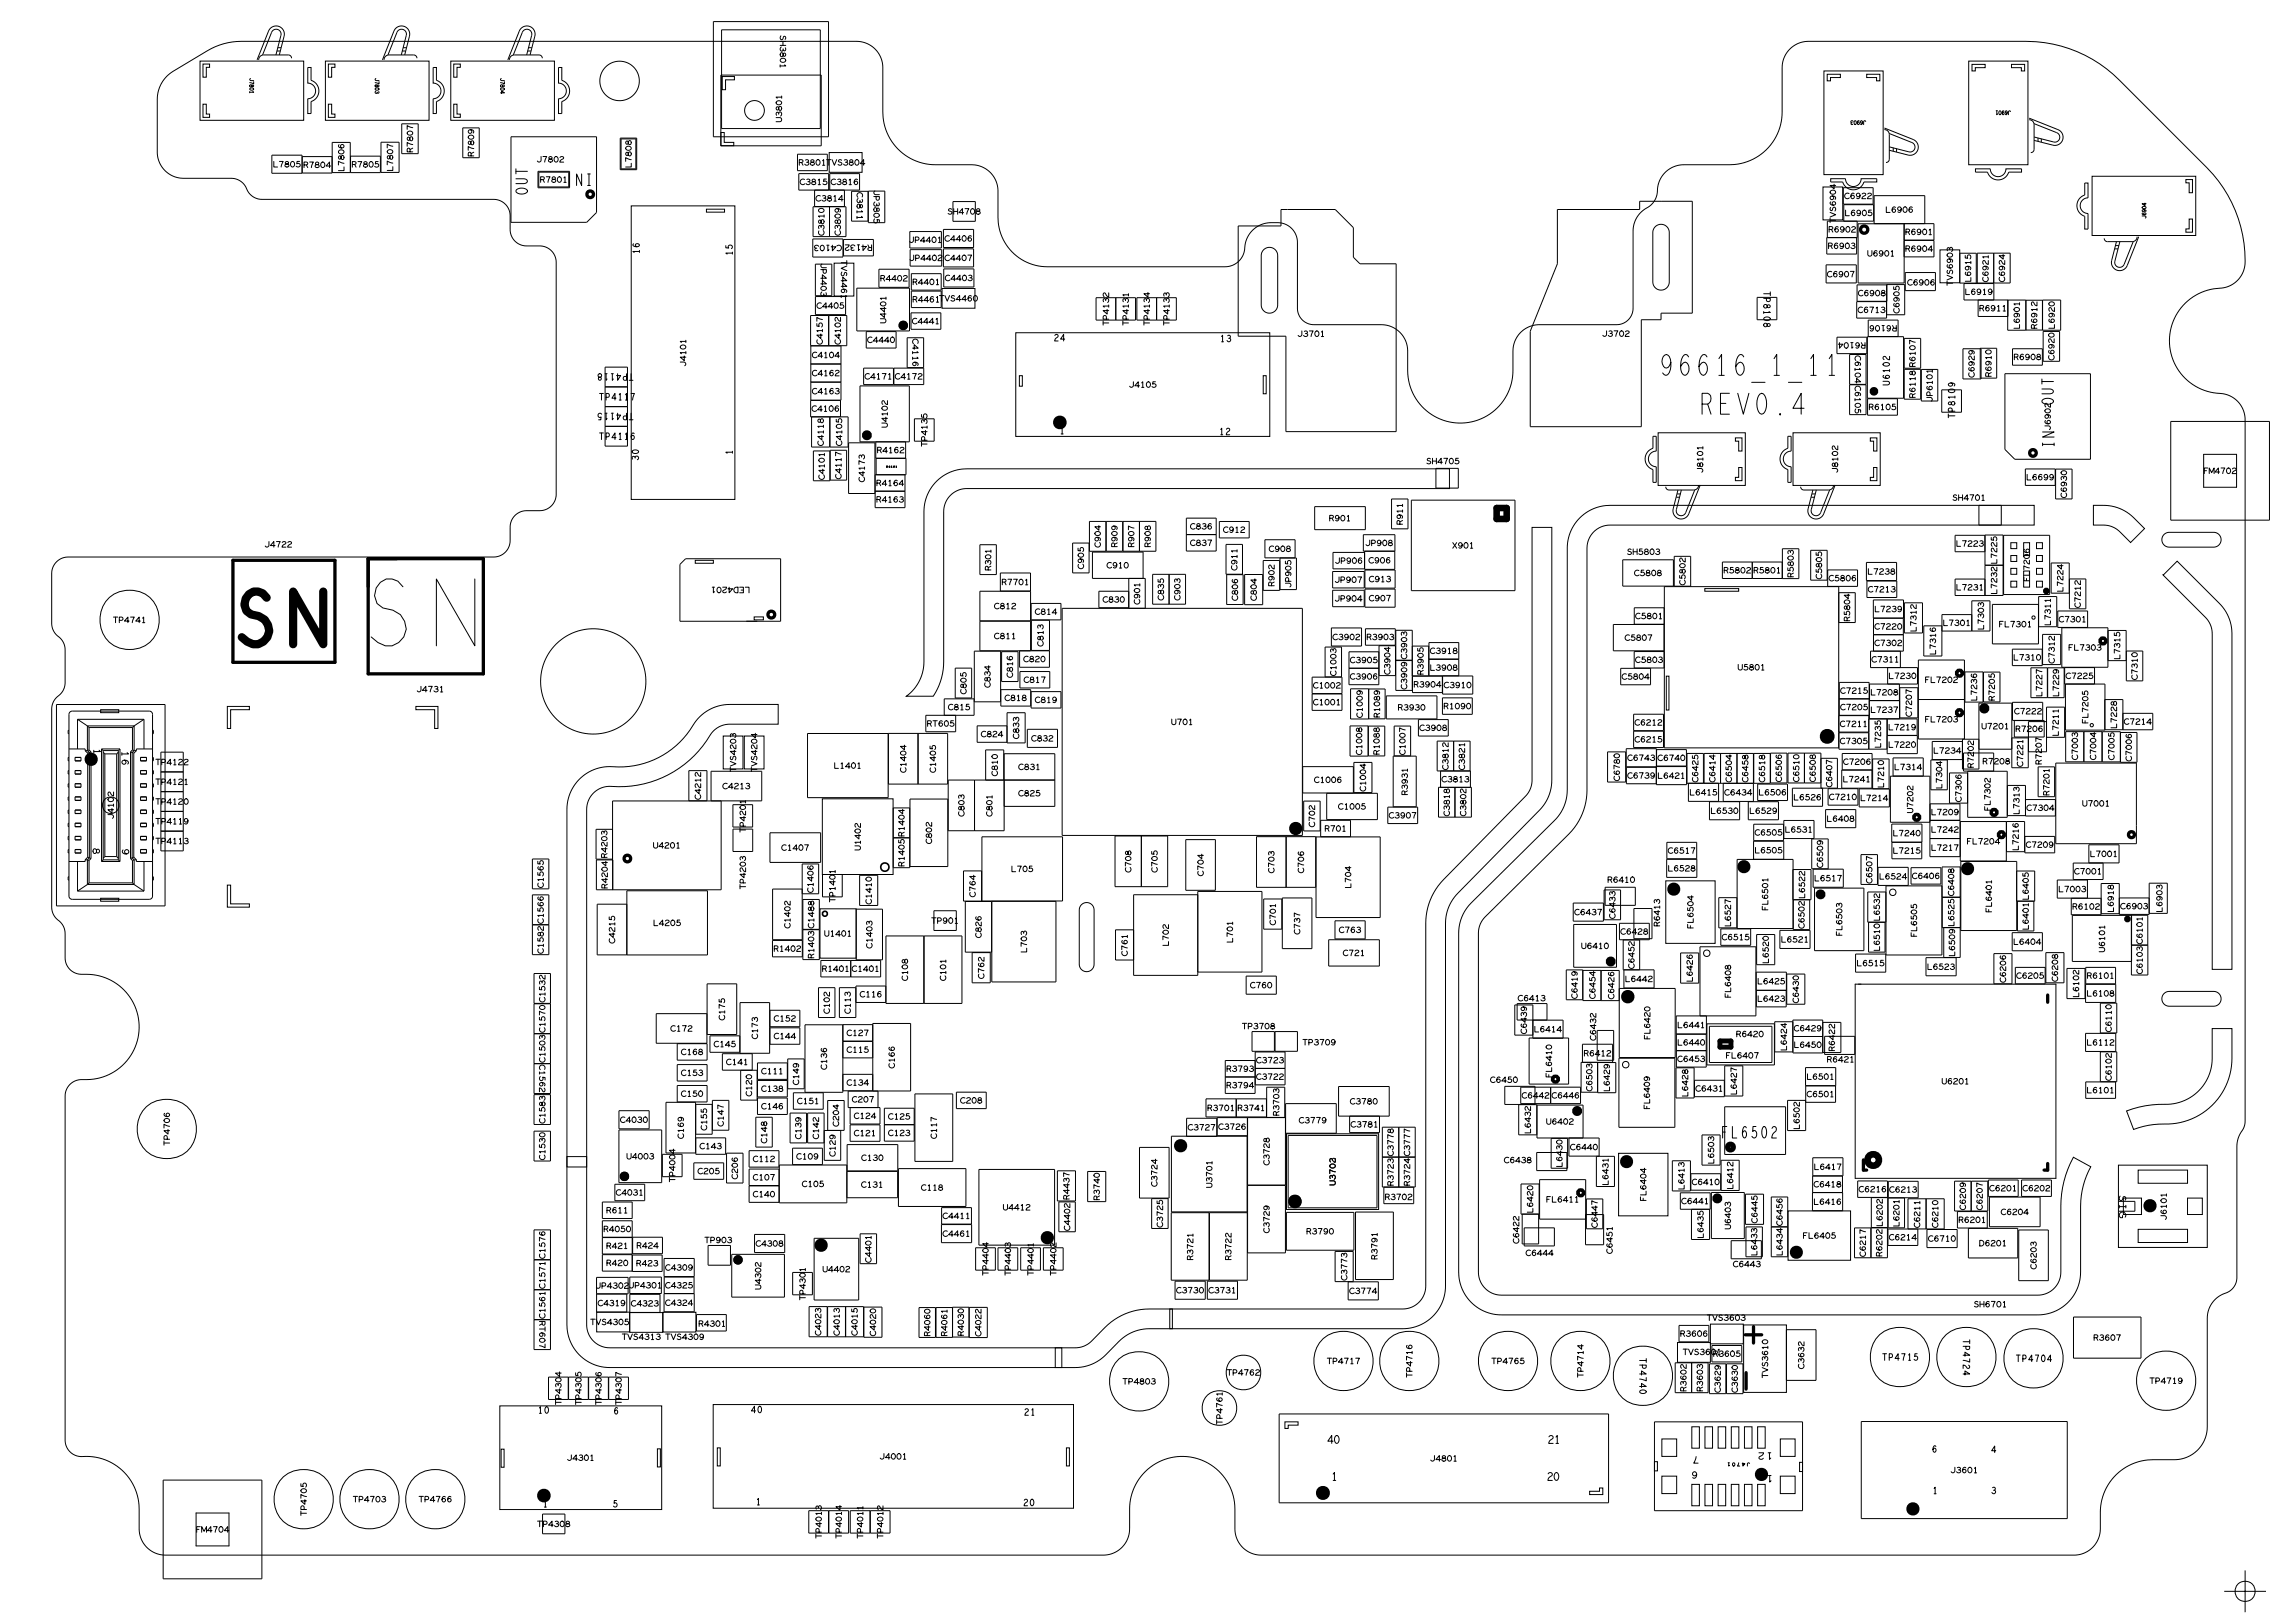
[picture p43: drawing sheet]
<svg xmlns="http://www.w3.org/2000/svg" width="69mm" height="49mm" viewBox="0 0 69 49" stroke-linecap="round" stroke-linejoin="round" font-family="sans-serif">
<defs><g id="words">
<text font-size=".6" x="50.4" y="11.4">96616_1_11</text>
<g font-size=".2">
<text x="37.1" y="10.4">13</text>
<text x="22.3" y="13.8" transform="rotate(-90 22.3 13.8)">1</text>
<text x="32.2" y="13.2">1</text>
<text x="2.9" y="22.7" transform="rotate(90 2.9 22.7)">1</text>
<text x="16.5" y="45.8">1</text>
<text x="23" y="45.7">1</text>
<text x="40.5" y="45">1</text>
<text x="53.9" y="44.8" transform="rotate(-180 53.9 44.8)">1</text>
<text x="58.7" y="45.4">1</text>
<text x="60.5" y="45.4">3</text>
</g>
</g></defs>
<!-- layer: Board Outline -->
<g fill="none" stroke="#000" stroke-width=".03">
<path d="M5.1 2.3l1.3-.8 .8-.2h18.8a.8 .8 0 0 1 .8 .8v1.5a1.6 1.6 0 0 0 1.6 1.4h1.2a.8 .8 0 0 1 .7 .8v1a1.5 1.5 0 0 0 1.5 1.3h5.5l.3-.2 .2-.3a.8 .8 0 0 1 .8-.8h.5l.3 .4v2.2l.2 .3 .3 .2h2.2a.8 .8 0 0 1 .7 .8v.7a1.6 1.6 0 0 0 1.6 1.5 1.6 1.6 0 0 0 1.6-1.6v-.7a.8 .8 0 0 1 .8-.7h2.4l.3-.2 .1-.3v-2.4a1.3 1.3 0 0 1 .7-.9l.1-.3a.8 .8 0 0 1 .8-.8h1.5a1.6 1.6 0 0 0 1.5-1.6v-1.4a.8 .8 0 0 1 .8-.7h6.9a4 4 0 0 1 2.5 1.1l2.9 2.9a3.2 3.2 0 0 1 .8 3.1 .8 .8 0 0 1-.6 .4 1.63 1.63 0 0 0-1.6 1.7 1.63 1.63 0 0 0 1.8 1.5 .8 .8 0 0 1 .5 .8v21.3l-.2 .7v4.1l-.1 .2-.3 .2a.8 .8 0 0 0-.5 .8v3.4a1 1 0 0 1-1 .9h-.8a1.6 1.6 0 0 0-1.5 1.6v.5a.8 .8 0 0 1-.8 .8h-24.7a.8 .8 0 0 1-.8-.8v-.8a1.6 1.6 0 0 0-1.6-1.4 1.6 1.6 0 0 0-1.6 1.6v.6a.8 .8 0 0 1-.8 .8h-28.5a.8 .8 0 0 1-.8-.8v-.8a1.72 1.72 0 0 0-1.9-1.5l-.2-.1-.1-.3v-10.5l.1-.3 .2-.2a1.65 1.65 0 0 0 1.9-1.6 1.65 1.65 0 0 0-1.9-1.6l-.3-.3v-1.1l-.4-.6v-6.1l.4-.8v-1.1l-.4-.6v-1.6l.1-.3 .4-.2h13l.2-.1 .2-.2v-.7l.1-.2 .3-.2h.7l.3-.4v-7.2l-.3-.4h-.7l-.3-.2-.1-.2v-.7l-.2-.2-.3-.1h-7.1l-.3-.2-.2-.3-.2-.2h-1.6a.8 .8 0 0 1-.8-.8v-1.7zM6.2 1.9h.2v.1h-.1v.3h-.1zM6.2 3.2h.1v.3h.1v.1h-.2zM10 3.2h.1v.3h.1v.1h-.2zM10 1.9h.2v.1h-.1v.3h-.1zM13.8 3.2h.1v.3h.1v.1h-.2zM13.8 1.9h.2v.1h-.1v.3h-.1zM21.1 17h.6v.1h-.6zM21.5 6.4h.5h-.5zM21.9 4h.1v.3h.3v.1h-.4zM21.9 2.3h.4v.1h-.3v.3h-.1zM22.9 18.7h.3v.1h-.3z"/>
<path d="M28.5 14.6l.4-.2 .5-.2h14.6v.6l-14.9 .1-.3 .2-.1 .4-.1 5.1-.2 .6h-.9l.4-.4 .2-.5v-4.8l.1-.5zM31 11.4h.1v.3h-.1zM38.4 11.4h.1v.6h-.1zM38.4 7.6l.3-.1 .1 .2v1.6l-.2 .2h-.2l-.1-.2v-1.5zM46.6 16h.6l-.1 7.9-.3 .7-2.6 2.6-.2 .6-.1 11.3a1.3 1.3 0 0 1-1.3 1.3h-7.1v-.6h7.2l.3-.2 .3-.2v-.3v-11.3l.2-.6 .3-.4 2.6-2.6 .1-.3zM48 15.7l.4-.2 .5-.1h12.9v.6h-12.9h-.3l-.3 .3-.1 .4v7.8l-.4 .7-2.7 2.7-.2 .4v10.4l.2 .4 .2 .2 .3 .1h16.4l.4-.2 .2-.4v-2.1a3.1 3.1 0 0 1 .4-1.5l.5 .3-.3 1v2.2a1.3 1.3 0 0 1-1.3 1.3h-16.3a1.3 1.3 0 0 1-1.3-1.3v-10.5l.3-.7 2.7-2.6 .3-.5v-7.8l.1-.5zM50.3 6.9l.3-.1 .1 .2v1.6l-.2 .2h-.2l-.1-.2v-1.5zM51.8 17.9h1v.1h-1zM52.7 13.3h.2v.4h-.1v-.3h-.1zM52.8 14.2h.1v.4h-.2v-.1h.1zM55.5 2.3h.4v.1h-.3v.1h-.1zM56.7 2.3h.4v.2h-.1v-.1h-.3z"/>
<path d="M56.8 13.3h.2v.4h-.1v-.3h-.1zM56.9 14.2h.1v.4h-.2v-.1h.1zM59.9 2h.4v.1h-.3v.1h-.1zM61.1 2h.4v.2h-.1v-.1h-.3zM63.6 15.4l.9 .1 .7 .6-.5 .4-.5-.5h-.6zM65.7 17.5l.5-.4 1.4 1.4 .2 .6v10.4h-.6v-10.4l-.1-.3zM65.8 16.2h.1h1.4l.2 .1v.1l-.2 .2h-1.4l-.2-.1zM66.4 5.5h.2v.4h-.1v-.3h-.1zM66.5 6.7h.1v.4h-.2v-.1h.1zM3.1 21.6h.5v.1h-.5zM3.1 27.3h.5v.1h-.5zM6.9 26.9h.1v.6h.6v.1h-.7z"/>
<path d="M6.9 21.5h.7v.1h-.6v.5h-.1zM12.6 21.5h.7v.6h-.1v-.5h-.6zM17.2 35.1h.6v5.2l.2 .4 .3 .2 14 .1v.6h-13.8a1.3 1.3 0 0 1-1.3-1.3zM17.6 23.6a1.73 1.73 0 0 1 1.5-.3 2.87 2.87 0 0 0 2.2-1.5l.3-.3 .4-.1h1.6v.6h-1.4a.7 .7 0 0 0-.6 .3 3.4 3.4 0 0 1-3.3 1.6l-.3 .3-.2 .3v11h-.6v-11l.2-.5zM32.9 27.5l.2-.1 .1 .2v1.7l-.2 .2h-.1l-.1-.2v-1.7zM50.6 20.5h.1v1.1h-.1zM64.6 33.8l.8-.2a1.5 1.5 0 0 0 1.8-1.4v-.9h.6v.9a2.07 2.07 0 0 1-2.4 2l-.6 .1zM65.8 30.2l.1-.1h1.4l.2 .1v.2l-.2 .2h-1.4l-.2-.2zM15.2 44h.1v.6h-.1zM20 44h.1v.6h-.1zM21.8 44h.1v.5h-.1zM32.1 41l.9-.1 .8-.7 .5-.3 .5-.1h.8v.6h-.8l-.4 .1-.3 .2-.6 .6-.4 .2-1 .1z"/>
<path d="M32.4 44h.1v.5h-.1zM39 43.2h.4v.1h-.3v.1h-.1zM48.3 45.3h.3v-.1h.1v.2h-.4zM50.3 44.4h.1v.3h-.1zM54.7 44.4h.1v.3h-.1z"/>
<circle cx="18.8" cy="2.5" r=".6"/>
<circle cx="22.9" cy="3.4" r=".3"/>
<circle cx="18" cy="20.7" r="1.6"/>
</g>
<path d="M12.1 17h-.9v.8M56.6 35.2v.4h.1M62.2 35.4v.2h-.1M62.2 30.2v.3" fill="none" stroke="#000" stroke-width=".1"/>
<!-- layer: Components -->
<g fill="none" stroke="#000" stroke-width=".03">
<path d="M6.1 1.9h3.1v1.8h-3.1zM8.3 4.7h.9v.6h-.9zM8.4 1.7l.1-.7-.1-.1-.1 .1-.3 .7M8.4 1.5h.1M8.4 1.4h.1M8.5 1.7l.1-.7-.1-.2h-.1l-.2 .1-.4 .9M8.9 1.8l-.1-.1h-.8l-.1 .1M9.2 4.8h.9M9.4 2.1h.1v.3l.1 .2 .1 .1-.1 .3-.1 .1v.4h-.1v-.5l.1-.1 .1-.1-.1-.2-.1-.1zM9.9 1.9h3.1v1.8h-3.1zM10.7 5.2l-.1-.9h-.5v1M10.7 4.7h.9v.5"/>
<path d="M11.6 5.2v-.9h.5v.9l-2.9 .1M12.2 1.7l.2-.7-.2-.1-.1 .1-.3 .7M12.2 3.8h.5v.9h-.5zM12.2 1.5h.1M12.2 1.4h.1M12.3 1.7l.1-.7-.1-.2h-.1l-.2 .1-.4 .9M12.7 1.8l-.1-.1h-.8l-.1 .1M13.2 2.1h.1v.3l.1 .2 .1 .1-.1 .3-.1 .1v.4h-.1v-.5l.1-.1 .1-.1-.1-.2-.1-.1zM13.7 1.9h3.1v1.8h-3.1zM14.1 3.9h.5v.9h-.5zM15.5 4.2h2.6v2.3l-.3 .3h-2.3zM16 1.7l.2-.7-.2-.1-.1 .1-.3 .7"/>
<path d="M16 1.5h.1M16.1 1.4h.1M16.1 1.7l.2-.7-.1-.2h-.2l-.2 .1-.4 .9M16.3 5.2h1v.5h-1zM16.4 5.2v.5h.9v-.5M16.5 1.8l-.1-.1h-.8l-.1 .1M17 2.1h.1v.3l.1 .2 .1 .1-.1 .3-.1 .1v.4h-.1v-.5l.1-.1 .1-.1-.1-.2-.1-.1zM18.4 11.8h.7M18.4 12.4h.7M18.4 13h.7M18.4 11.2h.7v2.4h-.7zM18.8 4.2h.5v1h-.5z"/>
<path d="M18.9 4.2h.4v.9h-.4zM19.2 6.3h3.1v8.9h-3.1zM20.8 17h2.9v1.9h-3v-1.7zM21.7 .7h3.5v3.5h-3.5zM21.9 2.3h3.1v2.1h-3.1zM21.9 .9h3v3h-3zM24.2 4.7h.9v.5h-.9zM24.6 10.5h1.1v-.9h-1.1v3.1h1.2v.9h-1.1v-.9M24.6 12.2h.9v.5M24.6 11.6h1M24.6 11.1h1M24.7 7.3h.9v.5h-.9z"/>
<path d="M24.7 6.3h1v.9h-1zM24.8 5.8v.5M25.2 5.8v-.5h-.9v.5h1.8v-.5h-.9v.5M25.2 9.6v.9M25.2 4.6h1v.6h-1zM25.2 6.3v.9M25.2 12.7v.9M25.2 13.7h-.5v.9h.5v-.9h.5v.9h-.5M25.3 9v-1h-.5v1.6h.9v-.6h-.9M25.3 8h.6v1h-.6zM25.6 10.5v1.7h-1M25.6 7.3h.9v.5h-.9z"/>
<path d="M25.7 5.8v.5M25.8 13.5h.8v1.5h-.8zM26.1 11.7h1.5v1.7h-1.5zM26.3 10.1h.9v.5h-.9zM26.4 5.8v1h.5v-1h-1v.9h.5v-.9M26.6 14.9h.9M26.6 13.4v.5h.9v.5h-.9v1h.9v-1M26.6 13.9v.5M27.2 11.2v.5M27.3 9.8h.1h.2v.2h-.2h-.1zM27.5 13.4v.5M27.6 8.7h-.9v-.5h.9v1.9h-1.6v-1.3h1.6"/>
<path d="M27.6 7h1v.5h-1zM27.7 7.6h.9v.5h-.9zM27.7 9.5h.9v.5h-.9zM27.7 8.8h.9M27.7 8.3h.9v1h-.9zM27.8 12.7h.6v.7h-.6zM28.1 11.2h-.5v-.9h.5v1.4h-1.9v-.5h1.9M28.6 8.8h1v.6h-1zM28.7 7.6h.9v.5h-.9zM28.7 7h.9v.5h-.9zM28.7 8.2h.9v.5h-.9zM29 6.1h.6v.6h-.6z"/>
<path d="M29.8 16.6h.5v.9h-.5zM30.4 18v-.6h.9v2.4M30.4 19.8v1.7h.9v-.5h-.9M30.4 19.8v.9h.5v-.9h-1.3v1.9h-1.5v.5h.9v-.5M30.9 10.1h7.7v3.2h-7.7zM31.3 18h-1.5v1.8h2.1M31.3 18.9h-1.5M31.3 18.8h.9v-.5h-.9v1.5M31.9 18.8v1.5h-.9v-.5M32.3 18.5h7.3v6.9h-7.3zM32.6 16.5h.5v.9h-.5zM33.1 15.8h2v1h-2z"/>
<path d="M33.3 9h1.2v.7h-1.2zM33.6 15.8v1M33.9 9v.7M34.1 15.8v1M34.3 18h-.9v.5M34.3 17.6v.9M34.5 9h1.2v.7h-1.2zM34.6 15.8v1M34.7 17.6v-.8h-1.5v.8h1.6v.9M35 17.5h1v.9h-1zM35.1 9v.7M35.5 17.5v.9"/>
<path d="M36.1 16.2h.9M36.1 15.7h.9v1h-.9zM37.1 15.8h.9v.5h-.9zM37.3 17.5v.9h.5v-1.9h-.5v.9l.5 .1M37.6 6.9h1.3v-.5h1.7l.5 .5v.9l.2 .2h1.1v5.1h-3.3v-2.9h-1.5zM37.8 17.5h.6v.9h-.6zM38.4 17h.5v.9h-.5zM39.4 17v-.6h-1v.6h1v.9h-.5v-.9M40 15.4h1.5v.7h-1.5zM40.5 19.1h.9v.5h-.9zM41.5 18.4v-.5h-1v.5l1.9 .1v-.6h-.9v.6M41.5 16.8h-1v.5h1"/>
<path d="M41.5 16.8v.5h.9M41.5 17.3v.6M41.9 19.6v1.2h-.9v-1h.9M42.3 15.2h.5v.9h-.5zM42.4 16.7h-1v-.5h1v1.7h-1.9v-.5h1v.5M42.4 19.6v-.5h-.9v.5h.9M42.9 15.2h3.1v2.7h-3.1zM42.9 19.6h.5v.9M43.6 14.2h.7v.6h-.7zM47.3 6.4h2.5v-.3h1.6v3.4h-.9v.2h-.6v3.3h-3.4v-2.9l.8-2.1zM50.2 13.3h.1v.4l-.1 .1-.1 .2 .1 .1 .1 .1v.5h-.1v-.4l-.2-.3v-.2l.2-.2zM50.4 13.2h2.6v1.6h-2.6z"/>
<path d="M50.6 19h-1.6v.8h1.6M50.6 19.8h-.9v.5M50.6 18.5h-.9v.5h.9M50.6 17.8v4.9h5.3M50.9 17.8v-.9h.5v.9M50.9 15.1h.1M51 15h.1M51.5 14.9l-.3 .7-.1 .1-.2-.2 .2-.6M51.6 14.7l-.1 .2h-.8l-.1-.1M51.7 14.7l-.4 .9-.2 .2-.2-.1-.1-.1 .2-.7M53.3 17.1v.5M53.4 9h.6v.7h-.6z"/>
<path d="M54.2 17.6v-.5h-1.9v.5h2.4v-.9h-.5v.9M54.3 13.3h.1v.4l-.1 .1-.1 .2 .1 .1 .1 .1v.5h-.1v-.4l-.2-.3v-.2l.2-.2zM54.5 13.2h2.6v1.6h-2.6zM55 15.1h.1M55.1 15h.1M55.4 5.7h.6v1h-.6zM55.4 2.2h1.8v3.1h-1.8zM55.5 8h.9v.6h-.9zM55.5 7.2h.9M55.5 17.6h-.5v-.9h.5v1.1M55.5 17.3h1v.5h-7.2v-.8h1.6v.8M55.6 14.9l-.3 .7-.1 .1-.2-.2 .2-.6"/>
<path d="M55.6 5.4h.5v.2l.2 .1 .2-.1 .1-.2h.4v.1h-.4l-.1 .2-.2 .1-.3-.3h-.4zM55.7 14.7l-.1 .2h-.8l-.1-.1M55.8 14.7l-.4 .9-.2 .2-.2-.1-.1-.1 .2-.7M55.8 10.2h.9v.5h-.9zM55.9 17.8v5h1.4v-1M55.9 18h.5v.9h-.5M56 6.2v.5M56.2 11.7h.5M56.2 10.8h.5v1.8h-.5zM56.4 9.2h.9M56.4 6.7v1h-.9v-1h1.4M56.7 17.6h.9"/>
<path d="M56.7 17.1h.9v1.1h-.9zM56.7 17.7h.9M56.7 12.1h1.1v-1.9h-1.1l.1 2.4h.9v-.5h-.9M56.8 10.2v-.5h.9v.5M56.9 6.2v-.5h-.9v.5h.9M56.9 18.8h.9M56.9 19.3h.9M56.9 19.8v-1.6h.9v1.6h-1v.5h1.5v.5h-1.5v1M57.3 3.9l.1 .2v.8h-.1M57.3 3.9l.9 .4 .1 .1v.2l-.2 .1-.7-.1M57.3 8.7h-.9v1h.9v-1.1h.6v1h-.6M57.4 4.1l.7 .2 .1 .2-.2 .1-.6-.1"/>
<path d="M57.5 4.5v.1M57.6 4.5v.1M57.8 19.8v.5M57.9 7.3h.9M57.9 6.8v1.8h-1.4v-1.8h2.3v1h-.9M57.9 10.3h.5v.9h-.5zM57.9 18.3h.5v.9h-.5zM57.9 8.3h.9v.5h-.9zM58.4 11.2v1h.5v-1h-1v.9h.5M58.5 6.8v-.9h-1.5v.9M59 7.6h.6v1h-.6zM59 11.8h.6v.7h-.6z"/>
<path d="M59.6 7.7h1.5v.9h-1.5zM59.7 8.6v.5h2.9v.9h-1.6v-.9M59.8 1.9h1.8v3.1h-1.8zM59.9 18.7h-.9v1.2h-.5v-.9h.5M59.9 19.2v-.9h.6v.9h-1.5M60 5.1h.5v.2l.2 .1 .2-.1 .1-.2h.4v.1h-.4l-.1 .2-.2 .1-.3-.3h-.4zM60.1 7.7v.9M60.1 9.1v.5h.9M60.1 15.4h.7v.6h-.7zM60.2 10.6v.9h.5v-.9h-1v.9h.5v-.9M60.3 17.2h.6M60.3 16.3v1.8"/>
<path d="M60.6 7.7v1.4M60.9 16.3v1.8h-1.5v-.5h.9M60.9 16.3v1.8h1.4v-1.8h-2.9v.5h.9M60.9 11.4h2.6v2.6h-2.3l-.3-.3zM61.1 17.7h.2v.1h-.2zM61.1 17.3h.2v.2h-.2zM61.1 16.9h.2v.2h-.2zM61.1 16.5h.2v.2h-.2zM61.2 10.6h.9v.5h-.9zM61.5 16.5h.2v.4h-.2zM61.5 17.4h.2v.4h-.2zM61.6 9.1v.9"/>
<path d="M61.7 3.6l.9 .4 .1 .1v.2l-.2 .1-.7-.1M61.7 3.6l.1 .2v.8h-.1M61.7 18.8h.1zM61.8 3.8l.7 .2 .1 .2-.2 .1-.6-.1M61.9 17.7h.2v.1h-.2zM61.9 17.3h.2v.2h-.2zM61.9 16.9h.2v.2h-.2zM61.9 16.5h.2v.2h-.2zM61.9 4.2v.1M61.9 18.4h-1.4v1.2h1.4l.1-1.5h.5v.9h-.5M62 4.2v.1M62.1 19.7h-.9v.5h.9v-.9h.5v.9h-.5"/>
<path d="M62.1 9.1v.9M62.1 10.1h.5v.9h-.5zM62.5 14.3v.9h.5v-.9h-1.4v.5h.9M62.5 19.1h1.6v1.2h-2.4v.9h1v-.9M62.7 19.1v1.2M62.9 17.6h.5v.9h-.5v-1.4h-.6v.9h.6M63.4 5.6h.1v.4l-.2 .1-.1 .2 .1 .1 .2 .1v.5h-.1v-.4l-.3-.3 .1-.2 .2-.2zM63.4 19.1v-.5h-.9v.5M63.6 5.4h3.1v1.8h-3.1zM64.1 19.2h.5v1.5h.5v-.9h-.5M64.3 7.6h.1M64.3 7.5h.1"/>
<path d="M64.4 7.3l-.1 .7 .1 .1 .1-.1 .3-.7M64.9 7.2l-.1 .1h-.8l-.1-.1M65 7.2l-.4 .9-.1 .1h-.2l-.1-.2 .1-.7M66 12.8h3v3h-3zM67 13.8h1v1h-1zM1.7 21.4h3.3v6.1h-3.3zM2.1 22.8h.5M2.1 24.2v.1M2.1 23.4v.1M2.1 26.6v.1M2.1 23.8v.1M2.1 22.2v.1"/>
<path d="M2.1 23v.1M2.1 24.6v.1M2.1 25v.1M2.1 25.4v.1M2.1 25.8v.1M2.1 21.6l2.5 .1v5.6h-2.5zM2.3 24.2h.2v.1h-.2zM2.3 23.4h.2M2.3 23.8h.2v.1h-.2zM2.3 23h.2v.1h-.2zM2.3 24.6h.2M2.3 25.8h.2"/>
<path d="M2.3 25h.2v.1h-.2zM2.3 25.4h.2v.1h-.2zM2.3 25.8h.2v.1h-.2zM2.3 23.4h.2v.1h-.2zM2.3 24.6h.2v.1h-.2zM2.4 21.9h2M2.4 27.1h2M2.4 21.9l.3 .2M2.4 21.9v.9M2.4 26.2v.9M2.6 26.1l-.5 .1M2.6 22.8l.1 .1"/>
<path d="M2.6 26.1h.1M2.7 26.9l-.3 .2M2.7 22.1h1.4M2.7 22.8h-.1M2.7 22.1h.1M2.7 22.8v3.3M2.7 22.1v.7M2.7 26.1v.8M2.7 26.1h.1M2.7 26.9h1.4M2.7 22.9v3.1M2.7 26l-.1 .1"/>
<path d="M2.7 26l.1 .1M2.7 26.8h1.3M2.7 22.1h1.3M2.7 26.1v.7M2.7 26.8v.1M2.7 22.8h.1M2.8 22.8l-.1 .1M2.8 26.1h-.1M2.8 22.8v3.3M3.1 22.8h.1M3.1 22.8v3.4M3.1 26.2h.5"/>
<path d="M3.1 22.8h.5M3.1 26.1h.5M3.1 22.9h.1M3.1 22.8v3.3M3.1 26.1v.1M3.2 24.3l.2-.1 .2 .1v.2v.1l-.2 .1-.2-.1-.1-.1zM3.2 22.9h.3M3.2 22.9v3.1M3.2 26l-.1 .1M3.2 26h.3M3.5 26l.1 .1M3.5 22.9v3.1"/>
<path d="M3.6 26.1v.1M3.6 22.8v3.3M3.6 22.9h-.1M3.6 22.8v3.4M3.6 22.8h.1M4 22.8l.1 .1M4 26.1h.1M4 22.8v3.3M4 22.8h.1M4 22.1v.7M4 26.1v.7M4 26.8l.1 .1"/>
<path d="M4.1 26v.1M4.1 22.9v3.1M4.1 26l-.1 .1M4.1 22.1h-.1M4.1 22.8v3.3M4.1 22.1v.7M4.1 26.1v.8M4.1 26.9l.3 .2M4.1 26.1h-.1M4.1 22.8h.1M4.1 26.1h.1M4.1 26.1l.5 .1"/>
<path d="M4.1 22.8v.1M4.3 25h.2v.1h-.2zM4.3 25.4h.2v.1h-.2zM4.3 25.8h.2v.1h-.2zM4.3 24.2h.2v.1h-.2zM4.3 23.4h.2M4.3 23.4h.2v.1h-.2zM4.3 23.8h.2v.1h-.2zM4.3 24.6h.2v.1h-.2zM4.3 23h.2v.1h-.2zM4.3 24.6h.2M4.3 25.8h.2"/>
<path d="M4.4 21.9l-.3 .2M4.4 21.9v.9M4.4 26.2v.9M4.6 23.4h.1M4.6 24.2h.1M4.6 23.8h.1M4.6 22.2h.1M4.6 23h.1M4.6 24.6h.1M4.6 25h.1M4.6 25.4h.1M4.6 25.8h.1"/>
<path d="M4.6 26.6h.1M4.6 22.8h-.5M4.6 24.3h.1M4.6 26.7h.1M4.6 22.3h.1M4.6 23.1h.1M4.6 23.5h.1M4.6 23.9h.1M4.6 24.7h.1M4.6 25.1h.1M4.6 25.5h.1M4.6 25.9h.1"/>
<path d="M4.9 23.5h.7M4.9 24.1h.7M4.9 24.7h.7M4.9 25.3h.7M4.9 22.9h.7v3h-.7zM16.2 26.1h.5v.9h-.5zM16.2 27.2h.5v1.8h-.5zM16.2 29.6h.5v3.6h-.5zM16.2 33.3h.5v.9h-.5zM16.2 34.4h.5v.9h-.5zM16.2 37.4h.5v3.6h-.5zM16.2 30.5h.5"/>
<path d="M16.7 28.1h-.5M16.7 31.4h-.5M16.7 38.3h-.5M16.7 39.2h-.5M16.7 32.3h-.5M18.1 26.1h.5M18.1 39.3h1v-.5h-1v1.1h.9v-.6M18.1 39.9h1v.6h-1zM18.3 37.6h1.8v.5h-1.8M18.3 37.6h.9M18.3 38.1h1.8v.5h-1.8v-1.5h.9v1.5M18.3 36.5h.9v.5h-.9z"/>
<path d="M18.7 36h.9v.5h-.9zM18.8 34.3h1.3v1.6h-1.3zM18.8 33.8h.9v.5h-.9zM18.9 35.7l.1-.1 .1 .1v.1l-.1 .1-.1-.1zM19 27.5h-.9v1.5h3.4v-1.9h-2.5v1.9M19.1 39.9h1v.6h-1zM19.1 39.3h1v-.5h-1v1.1h1v-.6h-1M19.2 38.1v.5M19.2 37.6v.5M20.1 35.1h.6v.7h-.6zM20.1 39.9h1v.6h-1zM20.2 38.8h.9"/>
<path d="M20.2 39.3h.9M20.2 38.2h.9v1.7h-.9zM20.6 32.4l.9-.1v.5h-.9zM20.6 33h.9v.5h-.9v-.5M20.9 24.3v-.9h.6v.9M21.1 35.3h.9v.5h-.9zM21.1 33.6h.5v.9h-.5M21.1 34.6h1v.5h-1v-1.6h-.9v1.5h.9M21.2 39.9h.9v.5h-.9zM21.5 30.8h-1.6v.9h1.6M21.5 31.4h.9v-1.5h-.9v2.3h-.9v-.5M21.5 37.8h.7v.6h-.7z"/>
<path d="M21.6 31.5h.9v.5h-.9zM21.6 24.3v-.9h1.5v.9h-4.5v2.7M21.6 33.4h.5v.9h-.5zM21.9 24.3v2.7h-3.8v-1.8h.5v.9h-.5M22 22.4h.6v1h-.6zM22.1 35h.5v.9h-.5zM22.2 38.1h1.6v1.3h-1.6zM22.3 24.5h.6v.6h-.6zM22.3 25.2h.6v.7h-.6zM22.3 38.2h.1h.1v.1l-.1 .1-.1-.1zM22.5 32v-1.5h.9v1.5h-1.4v.5h1M22.5 32.5v.9h.5"/>
<path d="M22.6 22.4h.6v1h-.6zM22.8 36h.9M22.9 32v.5M22.9 37.5h.9v.6h-.9zM23 33.9h.5v1h-.5zM23 32.8h.9M23.4 25.3h1.5v.9h-1.5zM23.4 31.2h.9v.5h-.9M23.4 30.7h.9v.5h-.9M23.5 28.6h.9M23.7 35.5h-.9v-.5h.9v1.6M23.7 35.5h-.9v1l2.9 .1v-1.8h1.6v1.6h-1.6"/>
<path d="M23.7 35.4h2M23.9 32.3h-.9v1.6h.9v-.5h-.9M23.9 33.1h.5M24 33.8h.5v.9h-.5zM24.1 38.7h.6v.6h-.6zM24.1 33.2h.9v.5h-.9zM24.4 27h-.9v2.1h.9M24.4 27.2h.5v-.9h-.5v2.9h.5v-1.9h-.5M24.4 28.3h.5M24.4 28.2h.5M24.4 32.2h-.5v1.1h-.9M24.7 37.6h1.4v1.9h-1.4z"/>
<path d="M24.9 30h.5v.9h-.5zM24.9 27.6h1.1v1.5h-1.1zM24.9 29.2h1.9v.5h-1.9zM25 24.3h2.1v2.3h-2.1zM25 35.4v-.5h-.9v.5M25 26.6h.6v.7h-.6zM25.1 39.7l.1 .9M25.2 34.3v-.9h.5v.9l-.7 .1M25.5 34.4v.9h-.5v-1.5h-.5v.9h.5M25.6 33.1l2.1 .1v-2.1h-1.2v2.1M25.6 32.1h.9M25.6 31.6h.9"/>
<path d="M25.6 32.6h.9M25.7 39.7v.9M25.7 35.6h1.6M25.8 33.2v.5h.9v1h-.9v-1M25.8 34.2h.9M25.9 29.2v.5M26 30.5h.9M26 27.6h.8v1.6h-.8zM26.1 26.6h.6v.9h-.6zM26.1 37.5h.5v.9h-.5zM26.3 39.7h.5v.9h-.5l-.1-.9h-1.6v.9h1.6M26.5 31.1h-2v2.1h1.1v-2.1"/>
<path d="M26.7 33.2v.5M26.9 34.2h.9M26.9 33.7h.9v1h-.9zM26.9 30h-.9v.9h-.5v-.9h.5M26.9 28.4h2.3v2.1h-2.3zM27 22.3v1.9h-2.5v-1.9h4.3v1.5h-1.8M27.3 35.5h2.1v1.2h-2.1zM27.6 24.6l-.5-.1v1.9h.5l.1-2.1h1.1v2h-1.1M27.6 25.5h-.5M27.8 33.2h1.2v2.1h-1.2zM27.9 22.3v1.5M28.1 28.4v2.1"/>
<path d="M28.4 27.7h.7v.6h-.7zM28.4 39.7v.9M28.6 37.2h.9M28.6 36.7h.9v1.1h-.9zM28.9 39.7v.9h-1v-.9h2.1v.9h-.5l-.1-.9M29 20.3h.5v.9h-.5zM29.1 33.2h.9v.5h-.9zM29.3 27.4v1.5h.8M29.5 28.9h.6v1h-.6zM29.6 21.2h-.9v.5M29.6 21.3h.8M29.6 23.7v1.5"/>
<path d="M29.6 37.9h.6v.7h-.6zM29.7 35.5h2.3v2.3h-2.3zM29.8 27.4v-2h2.5v2h-3v-.9h.5v.9M30.1 27.4v2.4h2v-2.4M30.3 37.9h.6v.7h-.6zM30.5 22.9h1.6v1.6h-1.6M30.6 22.1h-.9v.5h1.5v-.9h-.6v.9M31 20.4h.9v.5h-.9zM31 37.9h.6v.7h-.6zM31.2 22.2h.9v.5h-.9zM31.3 21h.9v.5h-.9zM31.7 37.9h.6v.7h-.6z"/>
<path d="M32.1 23.7h-3.3v1.5h1.7v-2.4h-.5v.9M32.7 36.5h-.6v-.9h.6v1.8h-.5v-.9h.5M33.1 35.6h.5v.9h-.5zM33.9 25.4h1.6v1.5h-1.6zM34.5 28.3h-.6v.9h.6M34.6 34.9h.9v1.5h-.9zM34.7 25.4v1.5M35 36.4v.9h.5v-.9M35.6 36.8v-2.3h2.3v4.4h-2.3v-2h2.3M35.7 38.9h.9v.6h-.9zM36 25.5h.9v1.6h-.9zM36.4 27.2h-1.9v2.4h1.9v-2.5h2v2.4h-2"/>
<path d="M36.7 38.9h.9v.6h-.9zM36.8 36.9l-.1 2M37 34h-.9v.5M37 34.5h.9M37.2 32.7h.9M37.2 32.2h.9v1h-.9zM37.6 33.4v.5M37.9 29.7h.9v.5h-.9zM37.9 34v4.1h1.2v-4.6h1.5v.9M37.9 36h1.2M38 31.3h1.4v.6h-1.4zM38.1 33h1v-1h-1v1"/>
<path d="M38.1 32.5h1M38.4 27.3h.6v.9h-.6zM38.5 33.4h-1.8v.5h1.8M38.5 34v-1h.5v1M38.7 31.3v.6M39 27.3h.9v1.5h-.9zM39.1 34h-2.1v.5M39.1 34.4l2.8 .1v2.3h-2.8v-2.3M39.1 25.4v1.6M39.1 36.8h2v1.2h-2zM39.1 34.5h2.7v2.2h-2.7zM39.6 24.3h.5v1l-.5-.1z"/>
<path d="M39.9 21.1h.9M40 25.4h1.9v2.5h-1.9v-2.5h-1.8v1.6h1.8M40.3 20.6v-.9h.5v1.9h-.9v-1h.9M40.3 24.1h1.6v.8h-1.6zM40.4 28.6h1.5v.8h-1.5zM40.6 28h.9v.5h-.9zM40.7 33h1.5v.9h-1.5zM41 20.3h.9M41 22.1h1.1v.9h-1.1zM41 25.4v-.5h-.9v.5M41 20.9h1.1v.9h-1.1zM41.1 38.9v-.9h-.5v.9l1.3 .1v.5h-.9v-.5"/>
<path d="M41.1 23.3h-1.5v.8h2.1v-.9h-.6v.9M41.2 36.8h1.1v2.1h-1.1zM41.6 22.1v.9M41.6 20.9v.9M41.9 20.5h.5M41.9 33.9v.5h-.9v-.5M42 35.2h1M42 34.3h1v1.8h-1zM42.1 36.1h.9v.5h-.9zM42.1 21.1h1.6v.7h-1.6zM42.2 24.5h.9v.5h-.9zM42.3 23h.7v1.5h-.7z"/>
<path d="M42.4 23v-.9h.5v.9M42.4 20.1h.5M42.5 34.3v1.8M42.9 21h-.5v-1.8h.5v1.8h.9M42.9 20.5h1.9v.6h-1v-.6M43.1 21.9h.9v.5h-.9zM43.4 20h.9M43.7 23.9h1v.9h-1zM43.8 23.4v.5h.9v-.5h-1v-.9h1v.9M43.8 21.2h.9v.5h-.9zM44.2 22.5v.9M44.2 23.9v.9"/>
<path d="M44.3 20.5v-1h-.9v1M46.2 33.6v.9h.5M46.2 33h1.8v.5h-1.8zM46.3 36.9v.9h.5v-1.8h-.6v.9h.6M46.3 37.3h.9v.6h-.9zM46.5 31.5h1.2v1.4h-1.2zM46.6 33.6v-.6h-.9v.6h2.4v1M46.7 35h.9v.6h-.9zM46.7 33.6v1h1.9v.5M47 31v-.5h-.9v.5h1.4v.5h-.9v-1h-.6v1h.6M47.1 33v.5M47.1 34.6v.9h.5v-.9"/>
<path d="M47.7 34.6v.5h1.4v1h-.6v-1M47.8 27.4h.9v.6h-.9zM47.8 28.1h1.3v1.3h-1.3zM48.1 30.4v-.9h-.5v.9h1.1M48.1 29.5h1.1v4.8h1.7v-4.3h-1.7M48.2 36.9h.5M48.2 37h-1.4v-1.2h1.4v2h.5v-1.4h-.5v.9h.5M48.5 31.3h.5v.9h-.5zM48.5 32.3l.1 .9h.5v-.9h-1.1v.9h.5M48.7 29.5v.9h.5M48.7 27h.5v1l-.5-.1zM48.8 27h.9v.5h-.9z"/>
<path d="M49 32.3v-.6h-.9v.6M49.2 35h1.5v1.9h-1.5zM49.2 32.2h1.7M49.2 32.1h1.7M49.2 28.1h.9v.5h-.9zM49.3 32.3h.1l.1 .1-.1 .1zM49.3 28.6v.9h1v.5M49.4 29.5v.5M49.4 22.8h-.5v1h.5v-1h.9v1h1v-.9h4v1M49.4 23.3h.9M49.4 23.3v.5h.9M49.6 22.2h1"/>
<path d="M49.6 21.7h1v1h-1zM49.7 27.6h.5v.9h-.5zM49.8 28.6v.9M50.3 23.3h1M50.3 22.8h1v.5M50.6 20.3h-1.3v.5h.9v-.5M50.6 26.8h1.5v1.9h-1.5zM50.7 26.1v-.5h.9v1.1h-.9v-.6h.9M50.9 31.4h1M50.9 31.4h1v1h-1M50.9 31.9h1M51.1 29h.5v.9h-.5z"/>
<path d="M51.3 23.8v.6h2.7v.5h-.9v-.5M51.7 34.5h.6v.9h-.6zM51.8 28.9h.1l.1 .1-.1 .1zM51.8 22.9v.9M51.9 30.9v1.5h2v-1.3h-2M51.9 31.2h1.9v1.1h-1.9zM52 36.7h-.9v-.5h.9v1.5h-.6v-1M52 36.2h1v1.4h-1zM52.2 23.8v.6M52.2 27.3h.6v.9h-.6zM52.3 22.9v.9M52.3 35.7h-.9v.5"/>
<path d="M52.3 36.2v-.9h.6v.9h-2.1v-.9h.6v.9M52.4 23.8v.6M52.4 32.8h-.9v.5h.9v-.9h.6v.9h-.6M52.4 33.6h1.9v1.5h-1.9zM52.6 37.7h.9v.6h-.9zM52.8 22.9v.9M52.8 28.2v-2.1h1.7v2.1h-2.2v.5h.9v-.5M52.9 24.4v.5h-.9v-.5M53 36.3h.6v.9h-.6zM53.1 37.3h.5v.9h-.5zM53.3 22.9v1.5M53.3 22.9v.9"/>
<path d="M53.4 28.8h-1.7v2.1M53.4 29.5h.9v1h.5v-.9h-.5M53.4 30.1h.9M53.4 29.3h.5v-.9h-.5v2.5h-2.5v2.5h.6v-1h-.6M53.4 24.3h.9v-.5h-.9v.5M53.8 22.9v.9M53.8 36.4h.5v1.8h-.5zM54.1 28.3h.9v.5h-.9zM54.2 25h-.9v.5M54.2 25.5h.9v-.6h-.9v1.2h-.9v-.5h.9M54.3 30.1v.5h-.9M54.3 22.9v.9"/>
<path d="M54.3 37.3h-.5M54.3 36.8h1.9v1.5h-1.9zM54.5 31h-.6v1h.6M54.5 31h.9v1h-.9zM54.5 31.5h.9M54.5 26.4h.5M54.5 27.3v.9M54.8 22.9v.9M54.9 33h.9v-.6h-.9v2h-.6v-1h.6M55 27.3v.9M55.1 26.4h.9v.6h-.9v-.6M55.1 35.7h.9v-.5h-.9v1.6h.9v-.6h-.9"/>
<path d="M55.1 27h1.5v1.9h-1.5zM55.3 23.8h-4M55.3 23h.5v.9l-1.3 .1v.5h.9v-.5M55.4 31.1h.5v.9h-.5M55.5 24.6h.9v.6h-.9zM55.6 24h.9v.5h-.9zM55.6 26.4v-.9h-.5l-.1 1.8h-.5M55.8 33v.5h-.9M55.9 21.2h.9M55.9 20.7h.9v2.1M56 22.9h.9v1.1h-.9zM56 35.7v.5"/>
<path d="M56.4 31.5h-.9v.5h.9M56.4 29.9h6.1v5.9h-6.1zM56.8 28v.9h.5M56.8 22.2l-.9 .1M56.8 21.7h-.9M56.8 21.3h.9M56.9 37.3v.9M56.9 36.4v.9h.5M56.9 23.4h-.9M56.9 24v-.9h.5v1.4h-.9v-.5h.9M57.1 26.9h-.5v-.9h.5v.9h1.9M57.1 26.4h.9v.5"/>
<path d="M57.3 27.1h-.5v.9h.5M57.3 26.9v2.6h-.9v-.5h.9M57.4 22.4h.9M57.4 21.8v1.1h.9v-1.1h-1.5M57.4 20.3v.5M57.4 27.1l.1-.1 .1 .2h-.1zM57.7 20.8v1M57.7 20.9h.6M57.7 21.8h.6M57.9 36.4v.9h-1.5v.9h1v-2.3h-.9v.5h1.8v-.5h-.9v1.4M58 37.3v-.9h1.1v.9M58.1 26.4h.9v.5h-.9z"/>
<path d="M58.3 37.3v.5h-.9v-.5l2.1 .1v.5h-.9v-.5M58.3 21.3h1.4M58.4 25.6h-.9v-.6h.9v1.1h-.9v-.5M58.4 23.6v-.6h-.9v.6M58.5 36.4v.9M58.6 25h-1.2v-1.4h1.2l.1 2.4h.9M58.7 24.9h.9v4.2h-1.1v.6h.9v-.6M58.7 25.5h.9M58.7 24.4h.9v.5M58.7 23.1h.5v.9h-.5zM59 27.3h.6M59 28.2h.6"/>
<path d="M59.1 28.2v.9M59.5 36.8v.5h1.8v.9h-1.5v-.9M59.6 26.3h-.6v2.7h-1.7M59.6 25h1.9v.9h.9v-.5h-.9M59.6 26.2h1.7v2.1M59.6 22.5h-.9v.6h.9M59.7 22.5v-2.4h-1.4v2.4h1.8M59.7 20.4h1.1v.9h-1.1M59.8 23.5h-.6v.9h.6M59.9 35.9v.9M60.1 22.8h1M60.3 20.4v.9"/>
<path d="M60.4 36.8v.5M60.4 35.9h-1v.9h1v-.9h.9v.5h-.9M60.5 36.4h1.5v.9h-1.5zM60.6 23.4v-.5h-.9v.5h1.3v1.4h-1.2v-1.4M60.6 29h.5v.9h-.5zM61 25v1.2h-1.4M61 25v.9h.5M61 23.9h.6v.9h.9v-.5h-.9M61 24.8h.6M61.2 28.3h.9v.6h-.9zM61.2 21.9v.5M61.3 26.5h.5v.9h-.5"/>
<path d="M61.3 27.4v.9M61.3 37.4h.9v1.5h-.9zM61.4 35.9h.9v.5h-.9zM61.8 27.4v.9h-2.2M61.9 23.3h.5v.9h-.5zM62.1 21.9v-.6h-.9v.6h.9v.5h-1M62.2 29.4h-1v.5M62.2 29.9h.5v-1h-.5v1M62.2 22.4h.5v-.9h-.5v1.3h-.6M62.2 21.9h-.6v1.4h-.5v-1.9h-1v2h-.5v-.9M62.2 20.3v.9M62.5 23.2h2.4v2.4h-2.4z"/>
<path d="M62.7 20.3l.1 1.9h1.2v-1.4h-1.3M62.8 29.4h.6v.9h-.6zM62.9 27.3v.5h2.4v1.8h-.5v-1.8M63 27.8v1.4h1.8M63.3 22.2v.9M63.4 29.9h.9M63.4 29.4h.9v1.1h-.9zM63.4 26.7v.6M63.5 26.2v-.5h.9v.5h-1.4v.5M63.5 22h.1zM63.7 20.3v.5M63.8 30.5h.5v.9h-.5z"/>
<path d="M63.8 32v.9M63.9 27.8h.5M63.9 22.2v.9M63.9 22.2v1M63.9 26.2v.5h-1.4v.6h1.4M64 21.3h.5v.9M64 22.2h1.4v-.5h-.9v.5M64.1 20.1h.5M64.3 32v-.6h-.9v.6h.9v.9h-.9v.5h.9v-.5M64.4 35.4h2.7v2.5h-2.7zM64.4 36.5h.5v.3h-.5M64.4 27.3h.9"/>
<path d="M64.4 22.3h.5v.9l-2.1-.1v-.9h1.6v1M64.5 36.4h.6v.5h-.6zM64.8 28.7h.5M65 35.6h1.5v.4h-1.5zM65 37.4h1.5v.4h-1.5zM65.3 27.8h.6v-1h-.6v1h-.9v-1h-.5v1M66.5 36.4h.4v.5h-.4zM5 45h3v3h-3zM6 46h1v1h-1zM15.2 42.7h4.9v3.2h-4.9zM16.5 46h.7v.6h-.7zM16.7 41.8h2.4v.7h-2.4z"/>
<path d="M16.7 40.1h-.5M17.3 41.8v.7M17.9 41.8v.7M18.5 41.8v.7M21.7 42.7h10.9v3.1h-10.9zM24.6 45.9h1.2v.7h-1.2zM25.2 45.9v.7M25.8 45.9h1.2v.7h-1.2zM26.4 45.9v.7M28.9 40.6h.5M38.9 43h10v2.7h-10zM50.3 43.2h4.5v2.7h-4.5z"/>
<path d="M50.5 44.9h.5v.5h-.5zM50.5 43.7h.5v.6h-.5zM50.9 41.4h1v.9h-1zM51 40.8h1v.6h-1zM51 40.3h.9v.5h-.9zM51.4 41.4v.9M51.4 45.1h.2v.7h-.2zM51.4 43.4h.2v.6h-.2zM51.8 43.4h.2v.6h-.2zM51.8 45.1h.2v.7h-.2zM51.9 41.4h1.1v.9h-1.1zM52 40.2h1v.6h-1z"/>
<path d="M52 40.9h.9v.5h-.9zM52.2 43.4h.2v.6h-.2zM52.2 45.1h.2v.7h-.2zM52.4 41.4v1M52.5 41.4v.9M52.6 43.4h.2v.6h-.2zM52.6 45.1h.2v.7h-.2zM53 40.3h1.3v2h-1.3zM53 43.4h.2v.6h-.2zM53 45.1h.2v.7h-.2zM53.4 43.4h.2v.6h-.2zM53.4 45.1h.2v.7h-.2z"/>
<path d="M54.1 43.7h.5v.6h-.5zM54.1 44.9h.5v.5h-.5zM54.3 40.4h.9v1.5h-.9zM56.6 43.2h6.2v2.9h-6.2zM63 40h2.1v1.3h-2.1z"/>
<circle cx="3.9" cy="18.8" r=".91"/>
<circle cx="5.1" cy="34.3" r=".91"/>
<circle cx="9.2" cy="45.6" r=".91"/>
<circle cx="11.2" cy="45.6" r=".91"/>
<circle cx="13.2" cy="45.6" r=".91"/>
<circle cx="34.6" cy="42" r=".91"/>
<circle cx="37.1" cy="42.8" r=".53"/>
<circle cx="37.8" cy="41.7" r=".53"/>
<circle cx="40.8" cy="41.4" r=".91"/>
<circle cx="42.8" cy="41.4" r=".91"/>
<circle cx="45.8" cy="41.4" r=".91"/>
<circle cx="48" cy="41.4" r=".91"/>
<circle cx="49.9" cy="41.8" r=".91"/>
<circle cx="57.7" cy="41.2" r=".91"/>
<circle cx="59.8" cy="41.2" r=".91"/>
<circle cx="61.8" cy="41.3" r=".91"/>
<circle cx="65.8" cy="42" r=".91"/>
</g>
<g fill="none" stroke="#000" stroke-width=".2">
<path d="M32.1 12.8l.1-.1 .1 .2h-.1zM45.5 15.4h.3v.4h-.3zM2.7 23h.1l.1 .1-.1 .1zM24.9 37.8l.1-.1v.2zM31.7 37.6l.1-.1 .1 .2h-.1zM35.8 34.8l.1-.1 .1 .2h-.1zM39.3 36.5l.1-.1v.2zM39.3 25.1h.1l.1 .1-.1 .1zM49.3 35.3l.1-.1 .1 .1-.1 .1zM49.4 30.2h.1l.1 .1-.1 .1zM50.8 27l.1-.1 .1 .2h-.1zM52.9 26.3l.1-.1 .1 .2h-.1z"/>
<path d="M54.5 38h.1l.1 .1-.1 .1zM55.4 22.3h.1l.1 .1-.1 .1zM56.8 35.2l.1-.1 .2 .1v.1l-.2 .1-.1-.1zM59.7 26.4l.1-.1 .1 .1-.1 .1zM65.2 36.6l.1-.1 .1 .2h-.1zM16.4 45.4l.1-.1 .1 .2-.1 .1zM40.1 45.3h.1l.1 .1-.1 .1zM53.4 44.8l.1-.1 .1 .2h-.1zM58 45.8h.1l.1 .1-.1 .1z"/>
</g>
<path d="M63.9 19.5h.1zM47.2 32.8h.1zM48 36.2h.1zM58.2 24.8h.1zM59.5 21.7h.1zM59.5 20.5h.1zM60.5 24.7h.1zM60.8 25.4h.1z" fill="none" stroke="#000" stroke-width=".18"/>
<path d="M26.3 13.2h.1l-.1 .1v-.1zM27.4 9.9l.1-.1v.1v.1zM18.9 35.7h.1v.1zM22.4 38.3v-.1l.1 .1h-.1zM47.9 33.7l.1 .1h-.1zM48.9 29.1l.1 .1-.1 .1v-.1zM52.2 36.3l.1 .1-.1 .1-.1-.1zM52.3 31.6h.3v.2h-.3zM52.5 34.9l.1-.1 .1 .1h-.1zM55.3 27.2v-.1l.1 .1-.1 .1zM60.3 21.4l.1 .1-.1 .1-.1-.1z" fill="none" stroke="#000" stroke-width=".15"/>
<g fill="none" stroke="#000" stroke-width=".1">
<path d="M7.1 17h3.1v3.1h-3.1zM11.2 17h3.5v3.5h-3.5zM17.8 5.9l.1-.1 .1 .2h-.1zM23.3 18.6h.1l.1 .1-.1 .1zM56.6 6.9h.1v.1v.1zM61.7 13.7h.1l.1 .1-.1 .1zM62.2 17.9v.1zM19 26h.1l.1 .1-.1 .1zM64.7 27.9v.1zM64.7 25.4l.1-.1 .1 .1-.1 .1zM53 40.6h.5M53.1 41.7v.5"/>
<path d="M53.3 40.3v.5"/>
</g>
<path d="M56.9 11.8l.1 .1-.1 .1v-.1z" fill="none" stroke="#000" stroke-width=".12"/>
<path d="M25.1 27.7v.1h-.1zM26.8 26.3l.1-.1 .1 .1v.1l-.1 .1-.1-.1zM55.4 22.3l.1-.1 .2 .1v.2l-.2 .1-.1-.1z" fill="none" stroke="#000" stroke-width=".05"/>
<!-- layer: Text -->
<g fill="none" stroke="#000" stroke-width=".03">
<path d="M3.4 18.8h.2M3.5 18.8v.1M3.6 18.9l.1-.1h-.1v.1M3.9 18.9h-.1l.1-.1v.1M4 18.8h.1l-.1 .1M4.3 18.9h-.2l.1-.1v.1M4.3 18.9h.1M4.3 18.8l.1 .1M7.6 2.6h.1zM7.6 2.4l.1 .1M7.7 2.8h-.1M7.7 2.5h-.1"/>
<path d="M8.2 16.5v.1h-.1M8.3 4.9v.2h.1M8.4 16.6h-.2l.1-.1v.1M8.4 16.5h.1v.1M8.5 4.9h.1l-.1 .2M8.6 16.5h.1l-.1 .1h.1M8.7 4.9l.1 .2h-.1l.1-.2zM8.7 16.5h.2l-.2 .1h.2M9.1 4.9l-.1 .1 .1 .1-.1-.1M9.2 5l.1-.1h-.1v.2M9.3 5l.1 .1M9.4 4.9h.1v.2"/>
<path d="M9.6 4.9l.1 .2h-.1l.1-.1zM10.1 5h-.2l.1-.1v.2M10.3 4.7v.1l.1-.1v.1zM10.3 4.4v.1l.1-.1v.1M10.5 5l-.2-.1v.1M10.5 5.1v.1h-.2M10.7 5l.1-.1h-.1v.2M10.8 5v.1M10.9 4.9h.1l-.1 .2M11.1 4.9v.2l.1-.1zM11.4 2.6h.1zM11.4 2.8h.1"/>
<path d="M11.4 2.4l.1 .1M11.5 4.9l-.1 .1 .1 .1h-.1M11.5 2.8h.1M11.5 2.5h-.1M11.8 4.7v.1l.1-.1v.1zM11.9 4.4h-.1v.1M11.9 5l-.1-.1v.1M11.9 5.1v.1h-.1M12.2 17.8a.46 .46 0 0 0-.7-.1 .46 .46 0 0 0 .1 .8 .59 .59 0 0 1 .7 .8 .59 .59 0 0 1-1 .1M12.4 4.2v.1l.1-.1v.1zM12.5 4.6l-.1-.1v.1h.1M12.5 4.5h.1"/>
<path d="M12.5 3.9l-.1-.1v.1M12.5 4.4l-.1-.1v.1M14.2 4.3l.1 .1 .1-.1v.1zM14.3 3.9v.1h-.1l.1-.1 .1 .1M14.3 4.7l-.1-.1v.1h.2M14.4 4.6l-.1 .1M14.4 4.5h-.2v.1M14.4 17.6v2l-1.1-2v2M15.2 2.8h.1h-.1M15.2 2.6h.1zM15.2 2.4l.1 .1M15.3 2.5h-.1"/>
<path d="M15.7 5.4l.3 .1-.3 .1M15.7 5.1v.2M15.7 5.2h.3M15.7 5.8l.2-.1 .1 .1-.2 .1zM16.4 5.5l.1-.1h-.1v.1M16.4 4.8v.1h-.1M16.5 4.8h.1v.1M16.5 5.5h.1M16.6 5.4h.1v.1M16.7 4.8l.1 .1h-.1l.1-.1zM16.8 5.4l.1 .1h-.1l.1-.1zM17 4.8h.1l-.1 .1h.1"/>
<path d="M17.1 5.5h.1M17.1 5.4l.1 .1M17.7 5.3v.3l-.2-.3v.3M17.9 5.3h.1M17.9 5.6h.1M17.9 5.3v.3M18.2 11.4h.1l-.1 .1v.1zM18.2 13.2h.1M18.2 12h.1M18.3 12v.2M18.3 13.2v.2M18.3 12.6h-.1l.1 .1-.1 .1"/>
<path d="M18.4 12.6h.1M18.4 11.4h.1M18.4 12.6v.1M18.4 13.3h.1v-.1h-.1v.2M18.4 12.1h.1v-.1h-.1v.2M18.4 11.4v.1M18.6 12.6h.1M18.6 11.4h.1M18.6 12.6v.1M18.6 11.4v.1M18.7 13.3h-.1l.1-.1v.2M18.7 12.1h-.1l.1-.1v.2"/>
<path d="M18.8 12.6v.2l.1-.2h-.2M18.8 11.4v.2l.1-.2h-.2M18.8 13.4h.1M18.8 12.2h.1M18.8 13.2v.2M18.8 12v.2M19 13.2v.2M19 12v.2M19 13.4h.1M19 12.2h.1M19 4.3l.1 .1 .1-.1v.1zM19 4.6l.1 .1 .1-.1v.1z"/>
<path d="M19 12.6v.2v-.1v-.1M19 11.4v.2v-.1v-.1M19.1 12.8h.1M19.1 11.6h.1M19.2 12h.1l-.1 .2M19.2 11.4v.2M19.2 12.6v.2M19.2 4.9l-.2-.1v.1M19.2 5v.1h-.2M19.3 7.4v.1l.1-.1h-.1v.1M19.3 13.2h-.1v.1l.1-.1-.1 .1M19.3 13.9h.1v.1"/>
<path d="M19.3 13.9h-.1v.1M19.4 7.6l-.1 .1M19.4 7.6v.1M20.7 11h.1v.1M20.8 10.8v.2l-.1-.1h.1M20.8 10.4h-.1M20.8 10.7l-.1 .1M20.8 10.3v.1M20.8 10.7v.1M21.6 17.8h.1M21.7 17.8v.2M22 17.8h.1l-.1 .2h.1"/>
<path d="M22.1 7.5l.1-.1v.2M22.2 17.8v.2l.1-.1h-.2M22.3 13.7l-.2 .1M22.3 7.7h-.2M22.3 7.7h.1M22.3 17.9l.1-.1v.2h-.1zM22.5 17.8h.1v.2h-.1M22.5 17.9h.1M22.6 17.8h.2v.2M23.6 3.6h.2l-.2 .1M23.6 3.3l.1-.1v.1zM23.7 3.5v-.1v.1"/>
<path d="M23.7 3.4h-.1v.1M23.7 1.4h.2M23.7 2h.1M23.7 1.3h.2M23.7 1.1v.1l.1-.1 .1 .1M23.7 1.6l.2 .1-.1-.1-.1 .1zM23.7 1.4v.1h.1M23.8 3h-.2M23.8 2.9v.1M23.8 1.3v.1M23.8 2h-.1M23.9 1.5h-.1"/>
<path d="M24.3 4.9h.1h-.1v.1M24.4 4.9v.1M24.4 5.5h-.1l.2 .1M24.5 4.9h.1h-.1M24.5 4.9l.1 .1h-.1M24.5 5.5h.1M24.6 5.5v.1h-.1M24.6 4.9l.1 .1h-.1l.1-.1zM24.7 5.5l.1 .1h-.1l.1-.1zM24.8 12.3l-.1 .1 .1 .1M24.8 10.7l-.1 .1h.1M24.8 11.8l-.1 .1h.1"/>
<path d="M24.8 11.3h-.1l.1 .1M24.8 9.8l.1 .1 .1-.1v.1M24.9 5.6h.1M24.9 5.5v.1M24.9 12.7v.1l.1-.1v.1zM24.9 7.5h-.1v.1h.1M24.9 6.9l.1-.1v.2M24.9 6.7v.1l.1-.1v.1zM24.9 6h-.1l.1 .1M24.9 8.6h.2l-.1-.1v.2M24.9 8.5h.2l-.1-.2v.2M24.9 8.2h.2v.1l-.1-.1"/>
<path d="M24.9 10.1v.2l-.1-.1h.2M25 9.2l-.2 .1h.2M25 10.3l-.1 .2-.1-.2M25 13.2v.2l-.1-.1h.1M25 8.9v.1h.1v-.1M25 8v.1h.1M25 12.5h-.2l.2-.2v.2M25 9.7l-.2-.1v.2M25 10l-.1 .1M25 10v.1M25 5h.1M25 4.9v.1"/>
<path d="M25 6h.1M25 13.4l-.1 .1v-.1M25 10.8h-.1l.1-.1v.2M25 11.9h-.1l.1-.1v.2M25 11.4h-.1l.1-.1v.1M25 14.3v.1l-.1-.1h.2M25 7v.1l-.1-.1M25 13h-.1M25 13.1l-.1 .1M25 12.9v.1M25 13.1v.1M25 14.4v.2l-.1-.2"/>
<path d="M25 6l.1 .1h-.1M25 6.6h-.1M25 6.5v.1M25.1 13.8h-.2M25.1 14.2h-.2M25.1 13.8h.1M25.1 14.1v.1M25.1 12.5h.1M25.1 12.4v.1M25.1 12h.1M25.1 10.9h.1M25.1 11.4h.1"/>
<path d="M25.1 10.7v.2M25.1 11.8v.2M25.1 11.3v.1M25.1 5.4l-.1 .1 .1 .1h-.1M25.1 4.9h.2M25.1 7.5h.1M25.1 9.3h-.1l.1-.1v.2M25.2 7.5v.1M25.2 6l.1 .1h-.1l.1-.1zM25.2 4.9v.1M25.3 4.9l.1 .1v-.1M25.3 7.5v.1l.1-.1h-.1"/>
<path d="M25.3 9.3h-.1l.1-.1v.2M25.3 11.8l-.1 .1 .1 .1v-.1h-.1M25.3 11.3h-.1l.1 .1v-.1l-.1 .1M25.3 6.1h.1M25.3 6l.1 .1M25.4 11.3h.1l-.1 .1h.1M25.4 6.9l.1-.1v.2M25.4 5.5h-.1l.1 .1M25.4 6.7v.1l.1-.1v.1zM25.4 11.8h.1v.1M25.4 12.7l.1 .1 .1-.1v.1M25.4 7.5h.2l-.2 .1"/>
<path d="M25.4 11.9l.1 .1-.1-.1M25.4 6.3l.1 .1h-.1l.1-.1v.1M25.5 5.5h.1M25.5 12.4h-.1l.1 .1v-.1h-.1M25.5 5.5v.1h-.1M25.5 10.1v.2l-.1-.1h.1M25.5 10.8h-.1l.1-.1v.2M25.5 14.2v.2l-.1-.1h.2M25.5 10.3v.2l-.1-.2M25.5 7v.1l-.1-.1M25.5 13.2v.2l-.1-.1h.2M25.5 14.4v.1l-.1-.1"/>
<path d="M25.5 10l-.1 .1M25.5 10v.1M25.5 9.6v.2l-.1-.2v.2M25.6 13.4l-.1 .1-.1-.1M25.6 8h.1M25.6 13.8l-.2-.1v.2M25.6 14h-.2M25.6 14.1l-.2 .1M25.6 8.7h.1l-.1-.1v.1M25.6 8.5h.1l-.1-.1v.2M25.6 9h.1M25.6 13.9v.1"/>
<path d="M25.6 14.1v.1M25.6 4.9h-.1l.1 .1h-.1M25.6 13.1l-.2 .1M25.6 13.1v.1M25.6 8.3v.1l.1-.1v.1M25.6 6.1h-.1l.1-.2v.2M25.6 9.2l-.1 .1 .1 .1-.1-.1M25.6 5.5l.1 .1h-.1l.1-.1zM25.6 8.8l.1 .1h-.1l.1-.1v.1M25.7 4.9h.1M25.7 7.4h.1l-.1 .2h.1M25.7 4.9v.1h-.1"/>
<path d="M25.7 9h-.1M25.7 8.1l-.1 .1h.1M25.7 7.9v.1M25.8 5.6h.1M25.8 5.5v.1M25.8 4.9l.1 .1h-.1l.1-.1zM25.9 7.5v.1h.1M26 7.5h-.1M26 6.4v.1M26 6.6h.1M26.1 7.4h.1M26.1 5.5h-.1v.1l.1-.1h-.1"/>
<path d="M26.1 6.2l.1 .1v-.1l-.1 .1zM26.1 6v.1M26.1 7.4v.2M26.2 6.6h-.2M26.2 6.4h-.2M26.2 13.9l.1-.1-.1 .1M26.2 13.9l-.1-.1v.1M26.2 6l-.1-.1v.1M26.2 6.1h-.1M26.2 14.3v.2l-.1-.1h.2M26.2 7.4v.2l.1-.1h-.1M26.2 14.5v.1l-.1-.1"/>
<path d="M26.3 14.1l-.2-.1v.1M26.3 14.2l-.2 .1M26.3 14.2v.1M26.3 5h-.2l.1-.1v.1M26.4 7.4v.1M26.4 11.4h-.1l.1 .1M26.5 7.4v.2h-.1l.1-.1M26.5 10.3h-.1l.1 .1M26.6 6h.1v.1l-.1-.1M26.6 6.3l.1 .1v-.1l-.1 .1zM26.6 6.7v.1l.1-.1v.1M26.6 6.1v.1"/>
<path d="M26.6 5.8v.1h.1M26.6 11.5h-.1l.1-.1v.1M26.7 14.7l.1-.1h-.1v.2M26.7 15.2l.1-.1h-.1v.2M26.7 11.5h.1M26.7 11.4v.1M26.7 13.7l.1-.1h-.1v.2M26.7 10.4h-.2l.1-.2v.2M26.7 6.2v.1l-.1-.1M26.7 14.7l.1 .1M26.7 15.2l.1 .1M26.7 13.7l.1 .1"/>
<path d="M26.8 9.7h.1l-.1 .1M26.8 8.5l.1-.1h-.1v.1M26.8 12.9h.2l-.2 .1M26.8 11.4h.1v.1M26.8 8.5h.1M26.8 10.4h-.1l.1-.2v.2M26.9 9.3v.2l-.1-.1h.1M26.9 9.5v.1l-.1-.1h.1M26.9 12.7v.1l-.1-.1h.2M26.9 9.1h-.1M26.9 9v.1M26.9 14.2h.1"/>
<path d="M26.9 14.7h-.1l.1-.1v.2M26.9 15.2h-.1l.1-.1v.2M27 14.2h.1M27 13.7h-.2l.1-.1v.2M27 12.6h-.2M27 12.5v.1M27 12.2v.1l-.2-.1v.1M27 11.5h.1M27 11.4v.1M27 14.8h.1M27 15.3h.1M27 14.6v.2"/>
<path d="M27 15.1v.2M27 10.4h-.1l.1-.2v.2M27 13.8h.1M27 13.6l.1 .2M27.1 8.5h-.2l.1-.1v.1M27.1 14.2h.1M27.2 14.2h.1M27.2 8.5h-.1l.1-.1v.1M27.3 14.6h-.1v.2l.1-.1h-.1M27.3 15.1h-.1v.2l.1-.1h-.1M27.3 13.6h-.1l.1 .2v-.1h-.1M27.3 11.4h-.1l.1 .1"/>
<path d="M27.4 15.1v.1M27.4 13.6h.1l-.1 .2h.1M27.4 15.2h-.1M27.5 8.4h.1l-.1 .1h.1M27.5 14.7h-.2l.1-.1v.2M27.5 11.5h-.1l.1-.1v.1M27.6 11.5h.1M27.6 11.4v.1M27.7 11.4h.1v.1M27.7 10.6h.2l-.1-.1v.1M27.7 10.7v.1M27.7 10.9h.1"/>
<path d="M27.8 9.1l.1-.1h-.1v.2M27.8 8.6l.1-.1h-.1v.2M27.8 7.2v.1h-.2M27.8 7.8v.1h-.1M27.8 11v.1h-.1l.1-.1 .1 .1M27.8 7.3l.1-.1h-.1v.2M27.8 9.1l.1 .1M27.8 8.6l.1 .1M27.8 7.9l.1-.1h-.1v.1M27.9 9.7l-.2 .1h.2M27.9 10.9h-.2M27.9 10.7h-.2"/>
<path d="M27.9 10.4l-.1-.1v.1M27.9 11.4h.1l-.1 .1h.1M28 12.6l.1 .1 .1-.1-.1 .1M28 13.4v.2M28 13.5h.2M28 9.8h-.1l.1-.1v.1M28 9.1h-.1l.1-.1v.2M28 8.6h-.1l.1-.1v.2M28.1 12.8h.1l-.1 .1M28.1 12.8h-.1M28.1 13.4l-.1-.1v.1h.2M28.1 7.3h-.1l.1-.1v.2"/>
<path d="M28.1 7.9h-.1l.1-.1v.1M28.1 13.1v.1l-.1-.1h.2M28.2 13h-.2M28.2 12.9v.1M28.2 9.8h-.1l.1-.1v.1M28.2 9.1h-.1l.1-.1v.2M28.2 8.6h-.1l.1-.1v.2M28.3 7.3h-.2l.1-.1v.2M28.3 7.9h-.1l.1-.1v.1M28.4 9l-.1 .1v.1l.1-.1h-.1M28.4 9.8h-.2l.1-.1v.1M28.4 9.8h.1"/>
<path d="M28.4 9.7l.1 .1M28.5 9.2h.1M28.5 8.7h.1M28.5 9v.2M28.5 8.5v.2M28.5 7.8h.1l-.1 .1h.1M28.5 7.4h.1M28.5 7.2l.1 .2M28.6 9h.1M28.6 9v.2M28.7 9l.1 .2 .1-.2M28.8 7.8h-.1l.2 .1"/>
<path d="M28.8 7.2l-.1 .1h.2M28.9 8.4l-.2 .1h.2M28.9 6.4h-.1l.1 .1h-.1M29 6.3v.2M29 6.4h.1M29 9h-.1l.1 .1h-.1M29 7.9h-.1l.1-.1v.1M29 7.3h-.1l.1-.1v.1M29 8.5h-.1l.1-.1v.1M29.1 6.3v.2M29.2 7.9h-.1l.1-.1v.1M29.2 7.3h-.1l.1-.1v.1"/>
<path d="M29.2 9.1h-.1l.1-.1v.2M29.2 8.5h-.1l.1-.1v.1M29.3 6.5h-.2l.1-.2v.2M29.3 6.3h.1v.2M29.4 9.1h-.2l.1-.1v.2M29.4 7.8h.1v.1M29.4 8.4h.1v.1h-.1M29.5 7.2h-.1l.1 .1v-.1l-.1 .1M29.5 9h-.1l.1 .1h-.1M29.7 6.4l.1 .1h-.1l.1-.1zM30 17.1l.1-.1v.2M30 17.1v-.1v.1"/>
<path d="M30 17.3v-.1l-.1 .1h.2M30.1 17.2h-.1M30.1 16.7l-.1 .1M30.1 16.7v.1M30.4 19.3h-.2l.2 .1M30.4 18.3l-.2 .1 .2 .1M30.4 19.3l.1 .1h-.1l.1-.1zM30.4 18.4l.1 .1h-.1l.1-.1zM30.5 17.7l.1-.1h-.1v.2M30.5 17.7l.1 .1M30.6 19.4h.1M30.6 18.5h.1"/>
<path d="M30.6 19.3v.1M30.6 18.4v.1M30.6 20h.1h.1h-.1v.1M30.6 17.6h.1v.2M30.8 18.4h.1l-.2 .1h.2M30.8 19.4h.1M30.8 19.3v.1M30.8 17.6h.1v.2M31.2 17.8h.1M31.2 17.6v.2M31.2 20h-.1l.2 .1M31.3 20l.1 .1h-.1l.1-.1z"/>
<path d="M31.5 20h.1l-.1 .1h.1M31.6 19.3v.1l.1-.1v.1zM31.6 18.5l-.1 .1h.1M31.6 19.1l.1-.1v.1M31.6 19l-.1 .1M31.7 18.5v.2l-.1-.1 .2-.1zM31.7 19.5l-.1 .1-.1-.1M31.7 19.2l-.1 .1M31.7 19.2v.1M31.8 18.7h.1M31.8 18.5l.1 .2M32.1 10.2h.1l-.1 .2h.1"/>
<path d="M32.1 18.6h-.1l.1-.1v.2M32.2 13l.1 .2M32.4 10.3h-.2l.1-.1v.2M32.8 16.7h.1v.1M32.8 17l.1 .1h-.1l.1-.1v.1M32.9 17.1v.2l-.1-.2M33.3 16.3l.1 .1h-.1l.1-.1v.1M33.4 16v.1l-.1-.1h.1M33.4 16.5v.1l-.1-.1M33.5 9.8h.2M33.5 9.7v.2M33.6 9.1h.1v.1"/>
<path d="M33.6 9.1h-.1v.1M33.6 9.7v-.1l-.1 .1h.2M33.6 9.4v.1l-.1-.1h.2M33.7 18.1l-.2 .1 .2 .1M33.7 9.3h-.1M33.7 9.3h.1M33.7 8.9v.1l-.1-.1v.1M33.7 18.2l.1 .1h-.1l.1-.1zM33.8 17.1l-.2 .1h.2M33.8 16l.1 .1h-.1l.1-.1v.1M33.8 16.3l.1 .1h-.1l.1-.1v.1M33.9 16.6l-.1-.1v.1h.2"/>
<path d="M33.9 18.1l.1 .1M33.9 18.2l.1 .1h-.1M33.9 17.2l-.1-.1 .1 .1h-.1M34 16.5h-.1M34 17.3h.1M34 17.1l.1 .2M34.1 9.7v.2M34.1 9.8h.2M34.2 9.1h.1v.1M34.2 9.1h-.1v.1M34.2 9.7v-.1l-.1 .1h.2M34.2 9.4v.1l-.1-.1h.2"/>
<path d="M34.3 9h-.1M34.3 9.3h-.1M34.3 8.9v.1M34.3 9.3h.1M34.4 16.3v.1h-.1l.1-.1v.1M34.4 16.6l-.1-.1v.1h.2M34.4 11.6v.1h-.1M34.5 16.5h-.1M34.5 16h-.2v.1M34.5 18.1h.1l-.1 .1 .1-.1v.1M34.6 18.2v.2l-.1-.2M34.6 11.7h-.1l.1-.1v.2"/>
<path d="M34.6 17.8h-.1M34.6 17.7v.1M34.7 11.8h.1M34.7 11.6v.2M34.8 9.8h.1M34.8 9.7v.2M34.8 16v.1l.1-.1 .1 .1zM34.8 9.1h.1v.1M34.8 9.1v.1M34.9 16.3v.1h-.1l.1-.1v.1M34.9 9.7l-.1-.1v.1h.1M34.9 16.6l-.1-.1v.1h.2"/>
<path d="M34.9 8.9v.1l-.1-.1h.1M34.9 9.4v.1l-.1-.1h.1M34.9 9.3h-.1M34.9 9.3h.1M35 16.5h-.1M35.1 11.6l-.1 .1 .1 .1-.1-.1M35.2 17.6l.1 .1v-.1v.1M35.2 17.9v.1l.1-.1 .1 .1zM35.3 17.8v.1M35.3 17.8h-.1v.1M35.3 18.1v.1l-.1-.1M35.4 9.8h.1"/>
<path d="M35.4 9.7v.2M35.4 9l.1-.1v.1M35.4 9.1h.1v.1M35.4 8.9v.1M35.4 9.1v.1M35.5 9.7l-.1-.1v.1h.1M35.5 9.4v.1l-.1-.1h.1M35.5 9.3h-.1M35.5 9.3h.1M35.8 17.9v.1h-.1l.1-.1v.1M35.8 17.7v-.1v.1M35.8 17.6h-.1v.1"/>
<path d="M35.8 18.1v.1l-.1-.1M36.3 15.9l-.1 .1 .1 .1M36.3 16.4l-.1 .1 .1 .1M36.4 15.9l.1 .2h-.1l.1-.2zM36.4 16.4l.1 .2h-.1l.1-.2zM36.6 15.9l.1 .1h-.2M36.6 16.4l.1 .1h-.2M36.7 16.4h.1v.2M36.8 15.9l-.1 .1 .1 .1v-.1h-.1M37.1 13.2h.1M37.1 13.1v.1M37.1 10.2l.1 .2"/>
<path d="M37.3 13l.1 .1-.1 .1h.1M37.3 10.2h.1v.1M37.3 16l-.1 .1 .1 .1M37.5 17.6v.1l.1-.1h-.1v.1M37.5 18v.1l.1-.2v.1zM37.5 16.1h-.1v-.1l.1 .1-.1 .1M37.5 17v.1h-.1l.1-.1 .1 .1M37.6 16.2h.1M37.6 16v.2M37.6 17.2l-.1 .1-.1-.1M37.6 18.1l-.1 .1v-.1M37.6 16.7l-.1 .1"/>
<path d="M37.6 16.9h-.1M37.6 16.7v.1M37.6 16.9h.1M37.7 16h.1l-.1 .2h.1M38 18l.1 .1 .1-.2v.1zM38.1 17.6v.1l-.1-.1h.2M38.2 18.1l-.1 .1-.1-.1M38.6 17.5l.1 .1h-.1l.1-.1v.1M38.6 17.8v-.1v.1h.1M38.7 16.6l-.1 .1h.1M38.7 17.7h-.1M38.7 17.2v.1l-.1-.1v.1"/>
<path d="M38.9 16.7h-.1v-.1l.1 .1h-.1M39.1 17.1l.1-.1v.2M39.1 17.7h.1v.1M39.1 16.6l.1 .2-.1-.1 .1-.1zM39.1 17.4l.1 .1h-.1l.1-.1v.1M39.2 17.7l-.1-.1v.1h.1M39.6 10.1v.1h-.1M39.6 10.1h.1M39.7 10.1v.1h-.1M39.8 10.1h.1l-.1 .1M40.2 10.2h.1M40.2 10.1v.1"/>
<path d="M40.4 15.7h.1h-.1v.1M40.5 15.7v.1M40.5 19.8l.1-.1v.1M40.5 19.8v-.1l-.1 .1M40.6 19.3l-.1 .1h.1M40.7 17.5v.2h-.1M40.7 18.1v.1h-.1M40.7 15.7l-.1 .1v-.1l.1 .1h-.1M40.7 17v.1h-.1M40.7 19.3h.1v.1M40.7 19.4h.1h-.1M40.8 17.6h.1l-.1-.1v.2"/>
<path d="M40.8 18.2l.1-.1h-.1v.2M40.8 17.1l.1-.1h-.1v.1M40.9 15.8h.1M40.9 15.7l.1 .1M41 19.3l-.1 .1v-.1l.1 .1h-.1M41 17.6l-.1-.1 .1 .1-.1 .1M41 18.2l-.1-.1 .1 .1-.1 .1M41 17v.1l-.1-.1h.1l-.1 .1M41.2 20l-.2 .1h.2M41.2 19.3h.1l-.1 .1h.1M41.2 20h.1v.1M41.3 17.5h.1l-.1 .2"/>
<path d="M41.4 17h-.1l.1 .1v-.1l-.1 .1M41.4 18.2h-.1l.1-.1v.2M41.6 19.4l.1-.1h-.1v.1M41.6 19.4h.1M41.6 16.4v.1h-.1M41.7 16.5l.1-.1h-.1v.2M41.7 17h-.1l.1 .1M41.7 19.3h.1v.1M41.7 18.1l-.1 .1h.2M41.7 17.5l-.1 .1 .2 .1M41.8 19.4h-.1M41.8 20h-.1l.1 .1h-.1"/>
<path d="M41.9 17h-.1h.1l-.1 .1M41.9 18.2h-.1v-.1l.1 .1h-.1M41.9 17.6h-.1v-.1l.1 .1-.1 .1M42 16.5h-.1v-.1l.1 .1-.1 .1M42 17.7h.1M42 17.5v.2M42 19.3l-.1 .1v-.1l.1 .1h-.1M42.1 18.1h.2l-.1 .2M42.2 17.5v.1M42.2 17.6v.1l-.1-.1M42.2 19.7v.1l-.1-.1h.1M42.2 16.4l.1 .2h-.1l.1-.1z"/>
<path d="M42.2 17h-.1l.1 .1v-.1h-.1M42.3 19.3l.1 .1h-.2M42.5 15.6l.1 .1h-.1l.1-.1v.2M42.5 15.9v-.1v.1h.1M42.6 19.8v-.1h.1v.1M42.6 15.8l-.1 .1M42.6 15.4h-.1M42.6 15.5l-.1 .1M42.6 15.3v.1M42.6 15.5v.1M42.6 19.5l.1 .1h-.1l.1-.1v.2M42.7 19.3v-.1v.1"/>
<path d="M42.7 19.2h-.1v.1M42.7 19.9v.1l-.1-.1M43.1 19.7l.1 .1v-.1v.1M43.5 13.9l-.1 .1 .1 .1h-.1M43.5 14h.2M43.5 13.9v.2M43.6 19.7l-.1 .1h.1M43.7 13.9v.2M43.7 19.7h.1l-.1 .1M43.7 19.8h.1h-.2M43.8 14h-.1l.1-.1v.2M43.9 13.9h.1l-.1 .2"/>
<path d="M43.9 19.8l-.1-.1 .1 .1h-.1M44 19.9h.1M44 19.7v.2M44.1 16.5l.2 .2M44.2 19.7l.1 .2-.1-.1 .1-.1zM44.3 16.5l-.2 .2M44.3 13.9l-.1 .1 .1 .1h-.1M44.4 16.6l-.1-.1 .1 .1h-.1M44.7 16.7h.1M44.7 16.5v.2M48.8 10.1v.1h-.1M48.9 10.1h.1"/>
<path d="M48.9 10.1l.1 .1h-.1M49.1 10.1h.1l-.1 .1M49.4 10.1h.1l-.1 .1h.1M49.5 19.3l-.1 .1h.1M49.6 16.7h-.1l.1 .1h-.1M49.6 16.8h.2M49.6 16.7v.2M49.7 19.3l-.1 .1h.1h-.1M49.8 16.7v.2M49.8 19.3v.2l-.1-.1 .2-.1zM49.8 17.3l-.1 .1 .1 .1M49.8 20l-.1 .1h.1"/>
<path d="M49.8 18.6l-.1 .1 .1 .1M49.9 16.7l-.1 .1h.1h-.1M50 17.3l-.1 .1 .1 .1h-.1M50 20h-.1l.1 .1h-.1M50 18.6l-.1 .1 .1 .1h-.1M50 16.7l.1 .1h-.1l.1-.1zM50 17.3l.1 .2h-.1l.1-.1zM50.1 20l.1 .1h-.1l.1-.1zM50.1 18.7l.1 .1h-.1l.1-.1zM50.1 19.3h.1l-.1 .2M50.3 16.7h.1v.1M50.4 16.8h-.1"/>
<path d="M50.4 17.3l.1 .2h-.1l.1-.1zM50.4 20h.1M50.4 18.7l.1 .1M50.4 18.8h.1M50.8 11l-.1 .2a.17 .17 0 0 1-.2-.2 .17 .17 0 0 1 .2-.2 .35 .35 0 0 1-.1 .6l-.1-.1M51 17.5l.1 .1 .1-.1v.1M51.1 17.3v.1l.1-.1v.1zM51.2 17.6l-.1 .2v-.2M51.2 17v.1l-.1-.1v.1M51.3 10.8a.32 .32 0 0 0-.2 .3 .32 .32 0 0 0 .2 .3 .17 .17 0 0 0 0-.2 .17 .17 0 0 0-.2-.1M51.6 14.2h.1v.1M51.6 14.1v.1l.1-.1v.1z"/>
<path d="M51.7 12.3l.3-.1v-.2h-.3v.6M51.7 13.6h-.1M51.7 14h-.1M51.7 13.6h.1M51.7 13.9v.1M51.9 10.8h-.1a.32 .32 0 0 0-.2 .3 .32 .32 0 0 0 .2 .3 .17 .17 0 0 0 .1-.2 .17 .17 0 0 0-.2-.1h-.1M51.9 12.3l.1 .3M52.2 10.9l.1-.1v.6M52.3 12.3h.1M52.4 17.3h.1l-.1-.1v.2M52.5 17.3v.1M52.6 12h-.3v.6h.3"/>
<path d="M52.7 17.2l-.1 .1 .1 .1h-.1M52.8 17.3v.1h-.1l.1-.1zM52.8 12l.2 .6 .1-.6M53 10.8a.32 .32 0 0 0-.3 .3 .32 .32 0 0 0 .2 .3 .17 .17 0 0 0 .1-.2 .17 .17 0 0 0-.2-.1h-.1M53.1 17.3h.1l-.1 .1h.1M53.3 17.3h.1l-.1-.1v.2M53.4 17.3v.1M53.5 12a.32 .32 0 0 1 .2 .3 .32 .32 0 0 1-.2 .3 .51 .51 0 0 1 0-.6zM53.6 17.2l-.1 .1 .1 .1h-.1M53.6 9.1h.2h-.1M53.6 9.5h.1M53.6 8.9h.2"/>
<path d="M53.6 9.8l.2 .1-.1-.1v.1zM53.6 9.3h.2h-.1v.1zM53.7 17.3v.1h-.1l.2-.1zM53.8 9.5h-.2M53.8 8.9v.1M53.9 10.9l.1-.1v.6M54 17.4h.1M54 17.3v.1M54.1 12.6h.1M54.3 17.3h.1h.1v.1M54.4 17.1v.1l.1-.1v.1zM54.4 16.8l.1-.1v.1"/>
<path d="M54.4 16.8v-.1l-.1 .1M54.4 17.5v-.1l-.1 .1h.2M54.5 17.4l-.1 .1M54.8 12.4h-.3l.2-.4v.6M55 10.9l.1-.1v.6M55.2 16.8l.1 .1v-.1v.1M55.2 17.3l.1 .1v-.1v.1M55.2 17.1v.1l.1-.1 .1 .1zM55.3 17.4v.2l-.1-.1M55.6 7.5l.1-.1h-.1v.2M55.6 7l.1-.1h-.1v.2M55.6 10.9l.1-.1v.6"/>
<path d="M55.6 6.5h.2l-.2 .1M55.6 6.6v.2M55.6 6.7h.2M55.6 6.1l.1 .1h.1l-.1-.1v.1M55.6 6.3l.1 .1 .1-.1v.1M55.6 7.5l.1 .1M55.7 7v.1M55.7 8.3h-.2l.2 .1M55.7 14.2h.1v.1M55.7 6l-.1 .1 .1-.1 .1 .1M55.7 14.1v.1l.1-.1v.1zM55.7 17.5l-.1 .1h.1"/>
<path d="M55.7 5.6v.1l-.1-.1h.2M55.8 8.3h-.1l.1 .1v-.1h-.1M55.8 7.4h-.1l.1 .1h-.1M55.8 14h-.1M55.8 13.9v.1M55.9 13.5v.2l-.2-.2v.2M55.9 6.9h-.1v.1h.1h-.1M55.9 17.5l-.1 .1h.1h-.1M55.9 10.4v.2l.1-.1h-.1M56 17.5v.1h-.1l.1-.1zM56 8.3l-.1 .1v-.1h.1l-.1 .1M56 7.5h-.1v-.1l.1 .1h-.1"/>
<path d="M56 7l-.1-.1 .1 .1h-.1M56 18.6l.1 .1 .1-.1v.1M56.1 18.4v.1l.1-.1v.1zM56.1 6.4v.2h.1M56.1 18.9v-.1l-.1 .1h.2M56.2 18.1v.1l-.2-.1h.2M56.2 5.9l-.1 .1h.1M56.2 18.7l-.1 .1M56.2 8.2h.1v.2M56.2 10.4h.1M56.3 7.4h.1l-.1 .1M56.3 6.9h.1l-.1 .2h.1"/>
<path d="M56.3 10.4v.1M56.3 7.5h.1h-.2M56.3 3.7h-.1l.1 .1M56.3 5.9v.1v-.1l-.1 .1M56.4 6.4h-.1v.1h.1h-.1M56.4 11.6h.1l-.1-.1v.1M56.4 11.2v.1M56.4 12.1v.1M56.4 17.5h-.1l.1 .1h-.1M56.4 12.4v.1l.1-.1v.1M56.4 11.9l.1 .1h-.1l.1-.1v.1M56.4 11l.1 .1h-.1l.1-.1v.1"/>
<path d="M56.5 3.7v.1l-.1-.1M56.5 10.5h-.1v-.1l.1 .1-.1 .1M56.5 12.1h-.1M56.5 11.2h-.1M56.5 5.9v.1l-.1-.1 .1 .1h-.1M56.5 11.9v-.2l-.1 .2M56.5 10.9v-.1l-.1 .2M56.5 6.5l-.1-.1 .1 .1h-.1M56.6 10.4v.1M56.6 5.9h.1l-.1 .1h.1M56.6 9.3l-.1 .1 .1 .1M56.6 3.7l-.1 .1"/>
<path d="M56.6 8.8l-.1 .1 .1 .1M56.7 10.4v.2h-.1l.1-.1M56.7 3.7l-.1 .1M56.8 9.4h-.1v.1v-.1M56.8 5.9h.1l-.1 .1h.1M56.8 7.6v.2l.1-.2M56.8 8.8l-.1 .1v.1l.1-.1h-.1M56.8 17.3v.2h.1M56.8 12.4l.1-.1h-.1v.2M56.8 9.3h.1v.2M56.9 6.4l-.1 .1h.1h-.1M56.9 12.4v.1"/>
<path d="M56.9 17.8l-.1 .1 .1 .1M56.9 10h-.1l.1-.1v.1h-.1M56.9 8.9l-.1-.1 .1 .1-.1 .1M57 17.3h.1l-.1 .2M57 17.8h.1l-.1 .2M57 18.4v.2h.1M57 9.5h.1M57 9.4l.1 .1M57 20h-.1l.1 .1M57 7.6l-.1 .1 .1 .1v-.1h-.1M57.1 20h.1l-.1 .1M57.1 12.3h-.1l.1 .1h-.1"/>
<path d="M57.1 19h-.1l.1 .1M57.1 19.5h-.1l.1 .1M57.1 17.3h.1l-.1 .2h.1M57.1 17.8l.1 .1-.1 .1h.1M57.2 18.4h.1l-.1 .2M57.2 19h.1l-.1 .1M57.2 19.5h.1l-.1 .1M57.2 12.3v.2M57.2 12.5h.1M57.2 9.3l.1 .1h-.1M57.2 8.8l.1 .2h-.1l.1-.1zM57.2 9.9h.1"/>
<path d="M57.2 9.4l.1 .1h-.1M57.2 7.7h-.1v-.1l.1 .1-.1 .1M57.2 11.6h.2l-.2 .1M57.2 9.9l.1 .1M57.2 11.4l.1 .1 .1-.1h-.1v.1M57.3 20h.1M57.3 17.3h.1v.1M57.3 6.3v.2h.1M57.3 18h.1M57.3 17.9l.1 .1M57.3 18.4l.1 .1-.1 .1h.1M57.3 19h.1l-.1 .1h.1"/>
<path d="M57.3 17.4h.1h-.1M57.3 19.5h.1M57.4 19.5v.1h-.1M57.4 11.3h-.1M57.4 11.2v.1M57.4 10.8v.1l-.1-.1v.1M57.4 20l.1 .1M57.5 10h-.1v-.1v.1M57.5 7.8h.1M57.5 7.6v.2M57.5 17.3l.1 .1h-.1l.1-.1zM57.5 17.8h.1v.2h-.1"/>
<path d="M57.5 19h.1l-.1 .1h.1M57.5 9.9l.1 .1M57.5 18.4h.1v.1M57.5 8.7l.1 .1 .1-.1v.1M57.6 18.5v.1h-.1M57.6 9.2v.1l.1-.1h-.1v.1M57.6 12.3l-.1 .1h.1h-.1M57.6 6.3h-.1l.1 .1h-.1M57.6 20v.1M57.6 9l.1 .1h-.1v-.1l.1 .1M57.6 9.9v.2l-.1-.1h.1M57.7 19.5h.1l-.1 .1h.1"/>
<path d="M57.7 9.4l-.1 .1v-.1M57.8 6.4h-.1v-.1l.1 .1h-.1M57.8 18.5h-.1v-.1l.1 .1-.1 .1M57.9 7h.1h-.1v.1M57.9 7.6l.1-.1h-.1v.1M58 7v.1M58 7.6h.1M58.1 10.9v.1l.1-.1h-.1v.1M58.1 11.8v.1l.1-.1h-.1v.1M58.1 11.3v.1l.1-.1v.1zM58.1 8.5l-.1 .1h.1M58.1 6.3h-.1l.1 .1h-.1"/>
<path d="M58.1 11.1v-.1l-.1 .1h.2M58.1 12.1v-.1l-.1 .1h.2M58.1 18.8l.1-.1v.1M58.1 18.8v-.1v.1M58.2 7h-.1l.1 .1v-.1l-.1 .1M58.2 7.5h-.1l.1 .1h-.1M58.2 11l-.1 .1M58.2 12h-.1M58.2 10.4l-.2-.1v.2M58.2 10.7l-.1 .1M58.2 11.5h-.1M58.2 11.7h-.1"/>
<path d="M58.2 10.7v.1M58.2 11.5h.1M58.2 11.6v.1M58.2 19.1v.1h-.1M58.2 18.4v.1l-.1-.1v.1M58.2 18.6h-.1M58.2 19l-.1-.1v.1M58.2 18.6h.1M58.3 8.5l-.1 .1v.1l.1-.1h-.1M58.4 7l-.1 .1v-.1l.1 .1h-.1M58.4 7.5l-.1 .1v-.1l.1 .1h-.1M58.4 8.6l-.1-.1 .1 .1h-.1"/>
<path d="M58.6 12.1h.1v.1M58.6 11.7v.1h.1h-.1h.1M58.6 7l.1 .1M58.6 7.1h.1M58.7 12l-.1-.1v.1h.1M58.7 19.5v-.1h.1v.1M58.7 19.1v.1l.1-.1h-.1l.1 .1M58.7 11.3h-.1M58.7 11.6l-.1 .1M58.7 11.2v.1M58.7 11.6v.1M58.7 7.6h-.1l.1-.1v.1"/>
<path d="M58.8 8.5l-.1 .1 .1 .1v-.1h-.1M58.8 19.3h-.1M58.8 19.7l-.1-.1v.1M58.8 19.3h.1M58.8 19.8v.1h-.1M59.1 18.8v.2h.1M59.2 8.4h.1l-.1 .1M59.2 8.5v.2M59.2 8.6h.1M59.2 8v.1h.1M59.2 8.2v.1l.1-.1v.1M59.2 12.6v.1"/>
<path d="M59.2 12.6h.2M59.2 12.2l.1 .1 .1-.1v.1zM59.2 7.9h.1l-.1 .1 .1-.1v.1M59.2 18.8h.2l-.1 .2M59.3 7.6v-.1v.1M59.3 7.6l-.1-.1v.1M59.3 11.6v.1h-.1l.1-.1 .1 .1M59.3 12.5v-.1h-.1v.1h.2M59.4 12.1h-.2M59.4 12v.1M59.4 18.9h.1M59.5 15.1h-.1l.1 .1h-.1"/>
<path d="M59.5 18.9v.1h-.1M59.5 17.8v.1h.1M59.5 16.4v.2h.1M59.5 15v.2M59.5 15.1h.1M59.6 17.8h.2l-.1 .1M59.6 16.4h.2l-.1 .2M59.6 15v.2M59.7 7.8h.1h.1v.1M59.7 8.8v.2h.2M59.7 8.3l.1 .1 .1-.1h-.1v.1M59.8 19h.1"/>
<path d="M59.8 18.9v.1M59.8 8.1v.1h-.1l.1-.1 .1 .1M59.8 17.8h.1l-.1 .1h.1M59.8 16.5h.1l-.1 .1h.1M59.8 15.2h-.1l.1-.2v.2M59.8 11.2l.1 .1 .1-.1h-.1v.1M59.9 15h.1l-.1 .2M59.9 8h-.1M59.9 7.9v.1M59.9 10.7h-.1h.1l.1 .1M59.9 11v.1h-.1l.1-.1 .1 .1M59.9 8.4v.1h-.2"/>
<path d="M60 11.3l-.1 .2-.1-.2M60 16.5h.1l-.1 .1h.1M60 10.8v.1l-.1-.1v.1M60 17.8h.1M60 8.8h-.1l.1 .1h-.1M60 17.8l.1 .1h-.1M60.2 9.4l.1-.1h-.1v.2M60.2 16.4l.1 .1h-.1M60.2 17.9h.1M60.2 17.8v.1M60.2 18.4l.1-.1v.1M60.2 18.7h.1v.1"/>
<path d="M60.2 18.4l-.1-.1v.1M60.2 18.7h-.1v.1M60.2 8.8l-.1 .1v-.1l.1 .1h-.1M60.2 16.5l.1 .1h-.2M60.2 15.2h.1M60.2 15.1l.1 .1M60.2 9.4l.1 .1M60.3 8.3v.1l.1-.1h-.1l.1 .1M60.3 9h.1M60.3 8.8v.2M60.3 18.9l-.2-.1v.1M60.3 19v.1h-.2"/>
<path d="M60.3 8.1l.1 .1h-.1l.1-.1v.1M60.4 11.2v.1l.1-.1h-.1v.1M60.4 8.4l-.1 .2v-.2M60.4 11l.1 .1h-.1v-.1l.1 .1M60.4 7.8h-.1M60.4 7.8h.1M60.4 7.9v.1l-.1-.1v.1M60.4 11.4v-.1l-.1 .1h.2M60.4 9.3h-.1l.1 .1h-.1M60.5 11.3l-.1 .1M60.5 10.9h-.1M60.5 10.8v.1"/>
<path d="M60.5 16.3l.1 .1 .1-.1v.1M60.5 17.5v-.1h.1v.1M60.5 8.8v.1l-.1-.1 .1 .1h-.1M60.6 9.3l-.1 .1v-.1l.1 .1h-.1M60.7 3.4v.1M60.7 16.9l-.2-.1v.1M60.7 17.8h-.2v.1M60.7 17v.1h-.2M60.7 17.9v.1h-.2M60.7 16.5v.1l-.1-.1-.1 .1M60.7 16.7v.1l-.1-.1-.1 .1M60.7 17.2v.2l-.1-.2-.1 .1"/>
<path d="M60.7 17.6v.1l-.1-.1-.1 .1M60.7 9.5h.1M60.7 9.3v.2M60.8 19h.1M60.8 8.3v.1l.1-.1h-.1l.1 .1M60.8 8.1l.1 .1h-.1l.1-.1v.1M60.9 18.9h-.1v.2M60.9 7.7v.2l-.1-.1h.1M60.9 9.3v.2M60.9 9.5h.1M60.9 8.4l-.1 .2v-.2M60.9 3.4v.1l-.1-.1"/>
<path d="M60.9 7.9v.1l-.1-.1v.1M60.9 18.9v.2h.1M61 3.4l-.1 .1M61.1 3.4l-.1 .1M61.1 18.9h.1v.2M61.2 19.9v.2h.1M61.2 10.9l.1-.1h-.1v.1M61.2 9.7l.1 .1 .1-.1h-.1v.1M61.3 9.5v.1h-.1l.1-.1 .1 .1M61.3 10.9h.1M61.3 18.9h.1v.1M61.3 19h.1h-.1"/>
<path d="M61.4 9.9v.1h-.2M61.4 9.2l-.2 .1M61.4 9.2v.1M61.4 19.9h.1l-.1 .2M61.5 10.8h-.1l.1 .1v-.1l-.1 .1M61.5 17.5v.1h.2M61.5 16.7l.1 .1 .1-.1h-.1v.1M61.6 19.9h.1l-.1 .1M61.6 17.6h.1M61.6 20h.1h-.2M61.6 14.4v.2h.1M61.6 18.9l.1 .2"/>
<path d="M61.6 19.1h.1M61.7 10.8l-.1 .1v-.1l.1 .1h-.1M61.7 17.3l-.2-.1v.1M61.7 17.4v.1h-.2M61.7 17v.1l-.2-.1v.1M61.7 19.9l.1 .2M61.8 9.7v.1l.1-.1h-.1v.1M61.8 9.5v.1v-.1l.1 .1M61.8 10v-.1l-.1 .1h.2M61.9 14.4l-.1 .1 .1 .1v-.1h-.1M61.9 9.2v.1l-.1-.1v.1M61.9 9.9h-.1"/>
<path d="M61.9 9.4h-.1M61.9 9.4h.1M61.9 10.8l.1 .1h-.1l.1-.1zM62.1 14.4l-.1 .1v.1v-.1M62.1 11.8l.3 .1-.3 .1M62.1 11.5v.2M62.1 11.6h.3M62.1 12.2l.2-.1 .1 .1-.2 .1zM62.1 13.5h.3M62.1 13.5h.1M62.1 13.1h.3l-.3 .2h.3M62.1 12.9h.2v.2"/>
<path d="M62.2 12.8v.1l.1-.1h-.1v.1M62.2 12.6l.1 .1h-.1v-.1l.1 .1M62.2 18.6l.1-.1v.1M62.2 18.6v-.1v.1M62.2 14.5l-.1-.1 .1 .1-.1 .1M62.3 10.6v.1h.1h-.1l.1 .1M62.3 9.7v.1l.1-.1h-.1l.1 .1M62.3 18.9v.1h-.2M62.3 18.2l-.1 .1M62.3 18.4h-.1M62.3 18.8l-.2-.1v.1M62.3 18.2v.1"/>
<path d="M62.3 18.4h.1M62.3 12.3v.1l-.1-.1v.1M62.3 10.5h.1l-.1 .1 .1-.1v.1M62.3 9.5l.1 .1h-.1l.1-.1v.1M62.3 19.7h.1v.1M62.3 19.7v.1M62.4 10.8l-.1 .1v-.1M62.4 14.5h-.1v-.1l.1 .1-.1 .1M62.4 13.5h.1M62.4 10.3v.1l-.1-.1v.1M62.4 19.6h-.1M62.4 19.9h-.1v.1"/>
<path d="M62.4 19.5v.1M62.4 9.9v.1h-.1M62.4 9.3v.2l-.1-.2v.2M62.4 19.3v.2l-.1-.2v.1M62.6 17.2v.1l-.1-.1h.2M62.7 14.8v.1h.1l-.1-.1v.1M62.7 17.7h-.2v.1M62.7 17.9v.1h-.2M62.7 17.3v.2l-.1-.2v.1M62.7 17.5v.1l-.1-.1v.1M62.7 14.7l.1 .1M62.7 18.7l-.1 .1 .1 .1"/>
<path d="M62.7 14.5h.1v.1M62.7 14.5l-.1 .1M62.8 18.7h.1l-.1 .2M62.8 15l-.1 .1-.1-.1M62.9 19.7h.1M62.9 18.7l.1 .1M63 18.8v.1h-.1M63 19.6h-.1v.2M63 19.6v.2h.2M63.2 18.3l-.1 .2v-.2M63.2 19.6h.1v.2M63.2 17.6v.2l-.1-.2v.2"/>
<path d="M63.2 18v.1l-.1-.1v.1M63.2 17.9h-.1M63.2 18.2h-.1v.1M63.2 17.8v.1M63.3 18.9h.1M63.3 18.8v.1M63.4 19.6h.1v.1M63.4 19.7h.1h-.1M63.7 19.6h.1v.1M63.8 19.7h-.1M64.3 19.2v.1l.1-.1v.1M64.3 19.6h.1v.1"/>
<path d="M64.3 19.6v.1M64.4 19.4l-.1 .1M64.4 19.8l-.1-.1v.1M64.4 19.4v.1M64.4 19.9v.1h-.1M65.1 6.6h.1M65.1 6.5h.1M65.1 6.4h.1M65.2 6.2v.1l-.1-.1h.1M67 14.3h.1M67.1 14.2h-.1v.2M67.1 14.4v-.2l.1 .2 .1-.2v.2"/>
<path d="M67.5 14.3h-.2l.1-.1v.2M67.5 14.2h.1l-.1 .2M67.8 14.2l.2 .1-.2 .1h.2M2.8 25.8l.2 .1v-.1l-.1 .1zM3 22.8h-.1M3.3 24.8h.1v.1M3.4 24.6v.1l-.1-.1h.2M3.5 24.5h-.2M3.5 24.4v.1M3.5 24.1v.1l-.2-.1v.1M3.7 22.9v.1M3.7 25.8l.1 .2 .1-.2-.1 .1v.1"/>
<path d="M3.8 23.1v.1h-.1l.1-.1 .1 .1M3.9 22.9h-.2M4.7 23.7h.2M4.7 23.1h.2M4.7 25.5h.2M4.7 24.9h.2M4.7 24.3h.2M4.8 23.1v.1M4.8 23.7v.1M4.8 24.3v.1M4.8 24.9v.1M4.8 25.5v.1"/>
<path d="M4.9 23.8l.1-.1h-.1v.1M4.9 23.2l.1-.1h-.1v.1M4.9 25.6l.1-.1h-.1v.1M4.9 25l.1-.1h-.1v.1M4.9 24.4l.1-.1h-.1v.1M5 34.7v.1M5 34.7h.2M5 33.8v.1h.1v-.1v.1M5.1 34.6l-.1-.1v.1h.2M5.1 34.3v.2l-.1-.1h.2M5.2 34.2h-.2v.1M5.2 23.8h-.1l.1-.1v.1"/>
<path d="M5.2 23.2h-.1l.1-.1v.1M5.2 25.6h-.1l.1-.1v.1M5.2 25h-.1l.1-.1v.1M5.2 24.4h-.1l.1-.1v.1M5.3 23.8h.1M5.3 23.2h.1M5.3 25.6h.1M5.3 25h.1M5.3 24.4h.1M5.3 23.7v.1M5.3 23.1v.1M5.3 25.5v.1"/>
<path d="M5.3 24.9v.1M5.3 24.3v.1M5.4 23.7h.1l-.1 .1h.1M5.4 23.1h.1l-.1 .1h.1M5.4 24.3h.1l-.1 .1h.1M5.5 25.6h.1M5.5 25h.1M5.5 25.5v.1M5.5 24.9v.1M5.6 23.1h.1l-.1 .1h.1M5.6 25.5h.1v.1M5.6 23.8h.1"/>
<path d="M5.6 23.7l.1 .1M5.7 25.6h-.1M5.7 24.9l-.1 .1v-.1l.1 .1h-.1M12.8 20.9v.1h-.1M13 21h-.2l.1-.1v.1M13 20.9h.1v.1M13.2 20.9h.1M13.2 20.9l.1 .1h-.1M13.4 21h.1M13.4 20.9v.1M16.3 26.2l.1 .1 .1-.1v.1M16.3 26.5l.1 .1 .1-.1v.1"/>
<path d="M16.3 27.6l.1 .1 .1-.1v.1M16.3 28.5l.1 .1 .1-.1v.1M16.4 28.3v.1l.1-.1v.1zM16.4 26.3v.1h.1l-.1-.1v.1M16.4 27.3v.1l.1-.1h-.1v.1M16.4 27.4v.1h.1l-.1-.1v.1M16.4 34.8l.1 .1v-.1v.1M16.4 30l.1 .1v-.1v.1M16.4 39.6l.1 .1v-.1v.1M16.4 30.9l.1 .1v-.1v.1M16.4 38.7l.1 .1v-.1v.1M16.4 33.7l.1 .1v-.1v.1"/>
<path d="M16.4 37.8l.1 .1v-.1v.1M16.4 31.8l.1 .1v-.1v.1M16.4 32.6h.1M16.4 34.7v-.1h.1v.1M16.4 33.5v.1l.1-.1 .1 .1zM16.4 39.4l.1 .1h.1l-.1-.1v.1M16.4 37.4l.1 .1h.1l-.1-.1v.1M16.4 32.7v.1l.1-.1 .1 .1M16.5 32.9v.1h-.1l.1-.1v.1M16.5 29.9v-.1v.1M16.5 33.4v-.1v.1M16.5 31.5v.1"/>
<path d="M16.5 29.8h-.1v.1M16.5 33.4l-.1-.1v.1M16.5 31.5h-.1v.1M16.5 26.8l-.1 .2v-.2M16.5 27.9l-.1 .2v-.2M16.5 28.8l-.1 .2v-.2M16.5 26.7l-.1 .1M16.5 27.8l-.1 .1M16.5 28.7l-.1 .1M16.5 26.7v.1M16.5 27.8v.1M16.5 28.7v.1"/>
<path d="M16.5 28.2v.1l-.1-.1v.1M16.5 32.6h-.1M16.5 33.1v.1l-.1-.1v.1M16.5 35.1v.1l-.1-.1M16.5 30.3v.1l-.1-.1M16.5 39.9v.2l-.1-.2M16.5 31.2v.2l-.1-.2M16.5 39v.1l-.1-.1M16.5 34v.1l-.1-.1M16.5 38.1v.1l-.1-.1M16.5 32.1v.2l-.1-.2M16.5 32.5v-.1l-.1 .1"/>
<path d="M16.6 35h-.2M16.6 30.2h-.2M16.6 39.3h-.2M16.6 39.8l-.2 .1M16.6 30.8l-.2-.1v.1M16.6 31.1l-.2 .1M16.6 38.4h-.2M16.6 38.6l-.2-.1v.1M16.6 38.9h-.2M16.6 33.9h-.2M16.6 37.7l-.2-.1v.1M16.6 38h-.2"/>
<path d="M16.6 32l-.2 .1M16.6 30.2h.1M16.6 31.1v.1M16.6 32v.1M16.6 33.9h.1M16.6 35h.1M16.6 38h.1M16.6 38.4h.1M16.6 38.9h.1M16.6 39.3h.1M16.6 39.8v.1M16.6 29.6v.2l-.2-.2v.1"/>
<path d="M18.2 39v.1h-.1M18.3 39.1l.1-.1h-.1v.2M18.3 39.5l-.1 .1 .1 .1M18.4 25.3v.1M18.4 25.3h-.1v.1M18.4 37.3h.1h-.1v.1M18.4 26.1l-.1-.2v.2h.1M18.4 27l-.1-.1v.1h.2M18.4 25.8v.1l-.1-.1h.1M18.4 26.2v.1l-.1-.1h.2M18.4 26.7v.1l-.1-.1h.2M18.4 37.3l.1 .1"/>
<path d="M18.4 38.4l.2-.1h-.2v.2M18.4 37.9l.2-.1h-.2v.1M18.4 36.8l.2-.1h-.2v.2M18.4 25.9v.1M18.4 25.6v.1l-.1-.1v.1M18.5 26.9h-.1M18.5 26.5v.1l-.2-.1v.1M18.5 39.6h-.2l.2-.1v.2M18.5 27.9h.1h.1v.1M18.5 38.4l.1 .1M18.5 37.9h.1M18.5 36.8l.1 .1"/>
<path d="M18.5 39.5h.1v.1M18.6 39.6v.1l-.1-.1M18.6 39.1h-.1l.1-.1v.2M18.6 28.3v.2l-.1-.1h.2M18.7 39v.1M18.7 28.5l-.1 .2-.1-.2M18.7 37.4h-.2l.1-.1v.1M18.7 28.1h-.2M18.7 28v.1M18.7 28.2v.1l-.1-.1-.1 .1M18.7 39.1h-.1M18.7 36.7h-.1l.1 .2v-.1h-.1"/>
<path d="M18.7 39.7h.1M18.7 39.5l.1 .2M18.7 38.4h-.1l.1-.1v.2M18.7 37.9h-.1l.1-.1v.1M18.8 38.3h.1l-.1 .2h.1M18.8 37.8h.1l-.1 .1h.1M18.8 36.9h.1M18.8 36.7v.2M18.9 36.2h-.2l.2 .1M19 37.3h-.1l.1 .1h-.1M19 37.9h.1M19 36.9h.1"/>
<path d="M19 37.8v.1M19 36.7v.2M19 39h.1l-.1 .2h.1M19 39.6h-.1v-.1l.1 .1-.1 .1M19 34h-.1l.1 .1M19 36.3h-.1l.1-.1v.1M19.1 35.1v.1l.1-.1M19.2 34.1h-.2l.1-.2v.2M19.2 39v.1h-.1M19.3 36.2h.1h-.1M19.3 36.2l.1 .1h-.2M19.3 39.1l.1-.1h-.1v.1"/>
<path d="M19.3 39.5l-.1 .1 .1 .1M19.4 38.4l.1-.1h-.1v.2M19.4 35.2h-.2l.1-.1v.1M19.4 37.8h.1h-.1v.1M19.4 34h.1M19.4 38.4l.1 .1M19.4 34l.1 .1h-.1M19.4 37.8l.1 .1M19.4 36.3h.1M19.4 36.2l.1 .1M19.5 39.6h-.1l.1-.1v.2M19.6 39.5v.1"/>
<path d="M19.6 39.6v.1h-.1M19.6 39.1h-.1l.1-.1v.1M19.7 38.4h-.2l.1-.1v.2M19.7 37.9h-.2l.1-.1v.1M19.7 39h.1v.1h-.2M19.7 38.3h.1l-.1 .2h.1M19.7 37.8h.1l-.1 .1h.1M19.7 39.5l.1 .1-.1 .1h.1M19.8 35.1h.1h-.1M19.8 35.1v.1h-.1M19.9 25.6v.2l.1-.2M19.9 28v.1h.1"/>
<path d="M19.9 38.3h.1l-.1 .1M19.9 39.5h.1v.2h-.1M19.9 38.4l.1 .1-.1-.1M20 37.9h-.1l.1-.1v.1M20 39.1h.1M20 39v.1M20.2 25.7h-.2l.1-.1v.2M20.2 28.1h-.2l.1-.1v.1M20.2 25.6h.1l-.1 .2h.1M20.2 28h.1l-.1 .1h.1M20.3 35.8v.1M20.3 35.8h.2"/>
<path d="M20.4 39.5l-.2 .1h.2M20.4 38.4l-.2 .1 .2 .1M20.4 39l-.2 .1h.2M20.4 35.7v-.1l-.1 .1h.2M20.5 34.9v.2l-.2-.1h.2M20.5 35.4v.2l-.2-.1h.2M20.5 31.2l-.1 .1h.1M20.5 39.6h-.1l.1-.1v.2M20.5 38.6h-.1l.1-.2v.2M20.5 39.1h-.1l.1-.1v.1M20.6 25.8h.1M20.6 25.6v.2"/>
<path d="M20.6 31.3h.1M20.6 31.2v.1M20.6 39.5h.1v.1M20.6 38.4l.1 .1M20.6 39h.1v.1M20.6 34.1l.1 .1h.1l-.1-.1v.1M20.6 39.6l.1 .1-.1-.1M20.6 38.5l.1 .1h-.1M20.6 39.1h.1h-.1M20.7 28h-.1l.1 .1h-.1M20.7 34h-.1h.1l.1 .1M20.7 31.2h.2l-.1 .1"/>
<path d="M20.7 34.5v.1l-.1-.1M20.8 39.5h.1l-.1 .2h.1M20.8 39h.1l-.1 .1h.1M20.8 34.4h-.2M20.8 34.3v.1M20.8 33.2h-.1l.1 .1M20.8 32.5l-.1 .1 .1 .1M20.8 31.9l-.1 .1h.1M20.9 33.3h.1M20.9 32.7h.1M20.9 32h.1M20.9 33.2v.1"/>
<path d="M20.9 32.5v.2M20.9 31.9v.1M20.9 31.2h.1l-.1 .1h.1M21 39h-.1l.1 .1h-.1M21 38.5l-.1-.1 .1 .1-.1 .1M21.1 39.6h-.2l.1-.1v.2M21.2 33.1l-.1 .1 .1 .1h-.1M21.2 32.5l-.1 .1 .1 .1h-.1M21.2 31.9h-.1v.1h.1h-.1M21.2 24v.1l-.1-.1h.2M21.2 31.9l.1 .1h-.1l.1-.1zM21.3 32.5l.1 .2h-.2"/>
<path d="M21.3 24.1l-.1 .2-.1-.1M21.3 23.7h-.1M21.3 23.7h.1M21.3 23.5v.1l-.1-.1v.1M21.3 23.8v.1l-.1-.1v.1M21.3 33.7l.1 .1 .1-.1v.1M21.3 33.9l.1 .1 .1-.1v.1M21.3 35.5l-.1 .1h.2M21.4 35.5h.1l-.1 .2h.1M21.4 34.8h-.1l.1 .1M21.4 37.6h.2M21.5 34.2l-.1 .1-.1-.1"/>
<path d="M21.5 34.1h-.2M21.5 34.1h.1M21.5 34.9h.1M21.5 34.8v.1M21.5 37.6v.2M21.6 37.7l.1-.1h-.1v.2M21.8 34.9h-.2l.1-.2v.2M21.8 34.8h.1M21.8 31.7h-.1l.1 .1M21.8 35.5v.1v.1l-.1-.1M21.8 34.8l.1 .1h-.1M21.9 30.4v.1l.1-.1v.1"/>
<path d="M21.9 37.7h-.1v-.1l.1 .1h-.1M21.9 31.8h.1M21.9 31.7v.1M21.9 33.7v.2l-.1-.1h.2M22 34.1l-.1 .1-.1-.1M22 33.6h-.2v.1M22 34h-.2M22 33.9v.1M22 30.9l-.1 .1v-.1M22 30.6l-.1-.1v.1M22 30.8h-.1M22 30.7v.1"/>
<path d="M22.1 23.8l-.1 .1h.1M22.1 37.6h.1v.1M22.2 37.7h-.1M22.2 31.8h-.2l.1-.2v.2M22.2 23.1l.2 .1-.2 .1M22.2 23.3v.1M22.2 23.4h.2M22.2 32.2l-.1 .1h.1M22.2 23v.1l.1-.1v.1M22.3 35.2v.1l.1-.1h-.1v.1M22.3 22.4v-.1v.1M22.3 22.3h-.1v.1"/>
<path d="M22.3 23.9h-.2l.1-.1v.2M22.3 32.4h.1M22.3 32.2v.2M22.3 22.8v.1l-.1-.1h.2M22.3 23.8h.1l-.1 .2h.1M22.3 31.6l-.1 .1 .1 .1h-.1M22.4 22.6v.2l-.2-.2v.1M22.4 35.7l-.1 .1v-.1M22.4 35.5v.1l-.1-.1v.1M22.5 25.2v.1M22.5 25.2h.2M22.5 26.9v.1"/>
<path d="M22.5 26.9h.2M22.5 24h.1M22.5 23.8v.2M22.6 32.3h-.2l.1-.1v.2M22.6 26.1v-.1v.2M22.6 26.1l-.1-.1v.1M22.6 25.1l-.1-.1v.1h.2M22.6 26.8l-.1-.1v.1h.2M22.6 24.8v.1l-.1-.1h.2M22.6 26.5v.2l-.1-.1h.2M22.6 32.4h.1M22.6 32.2l.1 .2"/>
<path d="M22.7 24.4h-.2M22.7 24.3v.1M22.7 24.6v.2l-.2-.2v.2M22.7 26.4v.1l-.2-.1v.1M22.7 23.8h.1l-.1 .1M22.7 23.9l.1 .1-.1-.1M22.8 33.2v.1l-.1-.1M22.8 23.1l.2 .1-.2 .1M22.8 23.4h.2M22.8 23.3v.1M22.8 33.1h-.1M22.8 33v.1"/>
<path d="M22.8 32.8v.2l-.1-.2v.1M22.9 23v.1l.1-.1v.1M22.9 31l.1-.1v.1M22.9 31v-.1v.1M23 39l.1 .1-.1 .1M23 22.3v.1l-.2-.1h.2M23 22.8v.1l-.2-.1h.2M23 38.8v-.1h.1v.1M23 31.4l-.1 .2v-.2M23 22.6v.2l-.1-.2v.1M23 31.2l-.1-.1v.1M23 31.3l-.1 .1"/>
<path d="M23 31.3v.1M23 36.2l-.1 .1h.1M23 35.1l-.1 .1 .1 .1M23 35.7l-.1 .1h.1M23.1 38.9v.1l-.1-.1h.1M23.1 35.9h.1M23.1 36.4h.1M23.1 35.3h.1M23.1 36.2v.2M23.1 35.2v.1M23.1 35.7v.2M23.1 37.7l-.1 .1h.1"/>
<path d="M23.1 38.4v.1l-.1-.1v.1M23.2 34.1v.1l.1-.1v.1zM23.3 34.2v.2l-.2-.1h.2M23.3 35.3h.1M23.3 35.2v.1M23.3 34.6l-.1 .1-.1-.1M23.3 33.5l-.2 .1 .2 .1M23.3 33l-.2 .1h.2M23.3 32.5l-.2 .1h.2M23.3 37.8h-.2l.2-.1v.2M23.3 34.5h-.1M23.3 34.5h.1"/>
<path d="M23.3 37.7h.1v.1M23.4 33.7h.1M23.4 33.2h.1M23.4 32.6h.1M23.4 33.6v.1M23.4 33v.2M23.4 32.5v.1M23.4 36.3h-.2l.1-.1v.2M23.4 37.8v.1l-.1-.1M23.4 35.7h.1v.2M23.4 35.2h.1l-.1 .1h.1M23.5 33h.1v.1"/>
<path d="M23.5 32.6h.1M23.5 32.5l.1 .1M23.5 28.8h.1l-.1-.1v.2M23.6 33.1v.1l-.1-.1M23.6 28.8v.1M23.6 33.7h-.1l.1-.2v.2M23.7 30.9l-.2 .1h.2M23.7 31.4l-.2 .1h.2M23.7 33l.1 .2-.1-.1 .1-.1zM23.7 37.7l.1 .2-.1-.1 .1-.1zM23.7 32.6h.1M23.7 32.5v.1"/>
<path d="M23.7 28.9h.1M23.7 28.8l.1 .1M23.7 31h.1M23.7 31.6h.1M23.7 30.9l.1 .1M23.7 31.4l.1 .2M23.8 33.6h-.1l.1 .1v-.1h-.1M23.9 25.7l-.1 .1h.1M24 25.8h.1M24 25.7v.1M24 27.7v.2l-.2-.1h.2M24 30.9h-.1l.1 .1h-.1"/>
<path d="M24 28.1l-.1 .1v-.1M24 28.9h-.1l.1-.2v.2M24 31.5h-.1l.1-.1v.2M24 28h-.1M24 27.9v.1M24 27.4v.1l-.1-.1v.1M24.1 30.9h.1l-.1 .1h.1M24.2 32.3v.1h-.1l.1-.1 .1 .1M24.2 31.5h-.2l.1-.1v.2M24.2 28.8h.1l-.1 .1h.1M24.2 32.5v.1l-.1-.1h.2M24.2 25.8h-.1l.1-.1v.1"/>
<path d="M24.2 34h.1l-.1 .1 .1-.1v.1M24.2 32.8v.2l-.1-.2M24.3 34.2v-.1v.2M24.3 34.2l-.1-.1v.1M24.3 32.7l-.2 .1M24.3 32.7v.1M24.3 39.4v.1M24.3 39.4h.2M24.3 34.5v.1l-.1-.1M24.3 34.4h-.1M24.3 34.3v.1M24.3 35.1h-.1l.2 .1"/>
<path d="M24.4 33.4l-.2 .1h.2M24.4 38.9h.1l-.1 .1M24.4 38.9h-.1v.1M24.4 39.3l-.1-.1v.1h.2M24.4 35.2h.1M24.4 35.1l.1 .1M24.4 39v.2l-.1-.1h.2M24.4 33.5h.1M24.4 33.4l.1 .1M24.5 25.7h.1l-.1 .1M24.5 38.6h-.2M24.5 38.5v.1"/>
<path d="M24.5 35.9l-.1 .1h.1M24.6 26.3v.1l.1-.1h-.1v.1M24.6 27.4v.1l.1-.1v.1zM24.6 27.6v.1l.1-.1v.1zM24.6 36.1h.1M24.6 35.9v.2M24.6 28.4l.1-.1v.1M24.6 28.3v.1M24.7 29.1l-.1-.1v.1h.1M24.7 26.6v.2l-.2-.1h.2M24.7 28.6v.2l-.1-.1h.1M24.7 27.7v.2l-.1-.1h.1"/>
<path d="M24.7 27l-.1 .1v-.1M24.7 33.4h-.1l.1 .1h-.1M24.7 28.1v.1l-.1-.1M24.7 26.9h-.1M24.7 26.8v.1M24.7 28.9h-.1M24.7 28h-.1M24.7 27.9v.1M24.7 28.8v.1M24.7 29h.1M24.8 33.5h.1M24.8 33.4v.1"/>
<path d="M24.8 34.1v.2l-.1-.1h.2M24.9 35.1l-.1 .1v-.1l.1 .1h-.2M24.9 34.5l-.1 .1-.1-.1M24.9 39.8v.1M24.9 39.8h-.1v.1M24.9 34.4h-.2M24.9 34.3v.1M24.9 34v.1l-.2-.1v.1M24.9 39.9v.2l-.1-.2v.1M25 31.9v.1l.1-.1h-.1l.1 .1M25 29.4h.1h-.1v.1M25 35.9l-.1 .1h.1h-.1"/>
<path d="M25 38.5l.1 .2v-.2M25 32.1l.1-.1v.1M25 32.1v-.1v.1M25.1 28.3v.2l.1-.2M25.1 29.4v.1M25.1 32.4l-.1 .1v-.1M25.1 32.3h-.1M25.1 32.2v.1M25.2 30.7l-.1 .1v-.1M25.2 29.5h.1M25.2 29.4v.1M25.2 30.6h-.1"/>
<path d="M25.2 30.5v.1M25.2 30.2v.1l-.1-.1v.1M25.2 27.3v.1M25.2 27.3h.2M25.3 28.5h.1M25.3 28.3v.2M25.3 34.5v.1h-.1l.1-.1 .1 .1M25.3 27.2l-.1-.1v.1h.2M25.3 38.6h-.1l.1-.1v.2M25.3 26.8v.1l-.1-.1h.2M25.4 35l-.1 .1-.1-.1M25.4 23.2v.1h.1"/>
<path d="M25.4 26.5h-.2M25.4 27h-.2M25.4 26.5h.1M25.4 27h.1M25.4 34.9h-.2M25.4 34.9h.1M25.4 34.7v.1l-.1-.1-.1 .1M25.4 39.8h.1v.1M25.4 39.8v.1M25.4 33.6v.1l-.1-.1h.2M25.5 34.1l-.1 .1-.1-.1M25.5 29.5h-.2l.1-.1v.1"/>
<path d="M25.5 33.9v.1l-.1-.1-.1 .1M25.5 38.6h-.2l.2-.1v.2M25.5 40h-.1M25.5 40h.1M25.5 28.4h-.1l.1-.1v.2M25.6 23.3h.1M25.6 23.2v.1M25.7 29.5h.1M25.7 29.4v.1M25.7 38.5h.1l-.1 .2h.1M25.8 30.2v.1M25.8 30.2h-.1"/>
<path d="M25.8 28.5h.1M25.8 28.3v.2M25.8 30.7v.1l-.1-.1M25.8 23.3h-.1l.1-.1v.1M25.8 30.4h-.1M25.8 30.6h-.1M25.8 30.3v.1M25.8 30.5v.1M25.9 32.8l-.2 .1 .2 .1M25.9 31.8l-.2 .1 .2 .1M25.9 31.3l-.2 .1h.2M25.9 39.8l.1 .1v-.1v.1"/>
<path d="M25.9 33h.1M25.9 32h.1M25.9 31.5h.1M25.9 32.8l.1 .2M25.9 31.8l.1 .2M25.9 31.3l.1 .2M26 25.7l.2 .1h-.2M26 29.4h-.1l.1 .1M26 33.3l-.1 .1 .1 .1M26.1 40h-.2M26.1 40h.1M26.1 23.3h.1"/>
<path d="M26.1 23.2v.1M26.1 33.3l.1 .1-.1 .1h.1M26.1 33.8l-.1 .1 .1 .1M26.1 34.4h-.1l.1 .1M26.1 31.3h.1l-.1 .2h.1M26.1 25.4v.1l-.1-.1h.2M26.1 29.5h.1M26.1 29.4v.1M26.1 32.8h.1v.1h-.1M26.1 32h.1M26.1 31.8l.1 .2M26.2 25.6h-.2"/>
<path d="M26.2 25.6h.1M26.2 25v.1l-.2-.1v.1M26.2 34h.1M26.2 34.5h.1M26.2 33.9v.1M26.2 34.4v.1M26.3 31.3h.1l-.1 .2M26.3 30.1l-.2 .1 .2 .1M26.3 35.9l-.1 .1 .1 .1M26.3 35.1l-.1 .1h.1M26.3 33.8l.1 .1-.1 .1h.1M26.3 34.4h.1l-.1 .1h.1"/>
<path d="M26.3 30.3h.1M26.3 30.2l.1 .1M26.4 31.8l-.1 .1 .1 .1h-.1M26.4 29.5h-.2l.1-.1v.1M26.4 36.1h.1M26.4 35.9v.2M26.4 35.3h.1M26.4 35.1v.2M26.4 32.9h-.1l.1-.1v.2M26.4 28.1l.1-.1v.1M26.4 28l-.1 .1M26.4 37.9v.1l-.1-.1h.2"/>
<path d="M26.4 38v.2l-.1-.1h.2M26.4 33.3h.1v.2M26.4 27v.1l-.1-.1h.2M26.4 38.2v.2l-.1-.2M26.5 28.3v.2l-.2-.1h.2M26.5 27.3l-.1 .2-.1-.2M26.5 37.6h-.2M26.5 37.6h.1M26.5 28.7l-.1 .1-.1-.1M26.5 26.9h-.2M26.5 27.2l-.2 .1M26.5 26.9h.1"/>
<path d="M26.5 27.2v.1M26.5 28.6h-.1M26.5 28.5v.1M26.5 34.5h.1M26.5 34.4v.1M26.5 30.3h.1M26.5 30.2l.1 .1M26.6 35.9v.1M26.6 35.1h.1l-.1 .1M26.6 36v.1l-.1-.1M26.6 35.2h-.1M26.6 39.9v.2l-.1-.2v.2"/>
<path d="M26.6 33.9h-.1l.1-.1v.2M26.6 29.5h.1M26.6 29.4l.1 .1M26.7 36.1h.1M26.7 35.9l.1 .2M26.8 30.1l-.1 .1v.1l.1-.1h-.1M27 31.8l.1 .1 .1-.1h-.1v.1M27 32l.1 .1 .1-.1h-.1v.1M27.1 33.9h-.1l.1 .1M27.1 34.4h-.1l.1 .1M27.2 32.3l-.1 .2-.1-.2M27.2 32.2h-.2"/>
<path d="M27.2 32.2h.1M27.2 34h.1M27.2 34.5h.1M27.2 33.9v.1M27.2 34.4v.1M27.3 25.5l.1 .1 .1-.1v.1M27.4 33.9h.1l-.1 .1h.1M27.4 34.4h.1l-.1 .1h.1M27.4 25.4l-.1-.1v.1h.2M27.4 26.3l-.1-.1v.1h.2M27.4 24.6v.1l-.1-.1h.2M27.4 24.9v.2l-.1-.1h.2"/>
<path d="M27.4 25.8v.2l-.1-.1h.2M27.4 29.2l.1 .1 .1-.1v.1zM27.5 25.3h-.1M27.5 26.2h-.1M27.5 25.2h-.2M27.5 26.1h-.2M27.5 25.1v.1M27.5 26.1h.1M27.5 22.6v.2l-.1-.1h.1M27.5 23v.1l-.1-.1h.1M27.5 23.3v.2l-.1-.2M27.5 23.2l-.1 .1"/>
<path d="M27.5 23.2v.1M27.5 34.4h.1M27.6 29.7l-.1 .1-.1-.1M27.6 34.4v.1h-.1M27.6 29.6h-.2M27.6 29.5v.1M27.6 33.8l-.1 .1 .1 .1h-.1M28.1 40l.1 .1 .1-.1h-.1v.1M28.1 36l-.1 .1h.1M28.2 25.3v.1l.1-.1v.1zM28.2 22l.1-.1h-.1v.2M28.2 36.2h.1"/>
<path d="M28.2 36v.2M28.3 22v.1M28.3 22.7v.1l.1-.1v.1M28.3 25.5l-.1 .1v-.1M28.3 25v.1l-.1-.1v.1M28.3 27.9h.1M28.4 21.9h.1M28.4 27.9v.2M28.4 36.2h.1M28.4 36v.2M28.4 23v.1l-.1-.1h.1M28.4 23.3v.2l-.1-.2"/>
<path d="M28.4 21.9v.2M28.4 23.2l-.1 .1M28.4 23.2v.1M28.4 34.5v.1l-.1-.1M28.5 34h-.2v.1M28.5 34.2h-.2M28.5 34.4h-.2M28.5 34.1v.1M28.5 34.3v.1M28.5 28l.1-.1h-.1v.2M28.5 36l.1 .2-.1-.1 .1-.1zM28.6 40l.1 .1 .1-.1h-.1v.1"/>
<path d="M28.6 21.9l-.1 .1 .1 .1v-.1h-.1M28.7 29.7v.1l-.1-.1M28.7 29.2h-.1M28.7 29.6h-.1M28.7 29.2h.1M28.7 29.5v.1M28.8 28h-.1v-.1l.1 .1h-.1M28.8 39.8l-.2 .1M28.8 39.8v.1M28.8 37.4l-.1 .1h.1M28.8 36.9l-.1 .1h.1M29 21.4l-.2 .1h.2"/>
<path d="M29 37.5h-.2l.1-.1v.2M29 37h-.2l.1-.1v.1M29 21.9l-.1 .1 .1 .1-.1-.1M29 21.4l.1 .2-.1-.1 .1-.1zM29 28.1h.1M29 27.9l.1 .2M29.1 37.5h-.1l.1-.1v.2M29.1 37h-.1l.1-.1v.1M29.1 24.3l.1-.1h.1v.1M29.2 24.5v.1l.1-.1v.1zM29.2 40h-.1M29.2 20.5h.1v.1"/>
<path d="M29.2 21.6h.1M29.2 21.4v.2M29.2 37h.1M29.2 36.9v.1M29.2 20.8v.1l.1-.1 .1 .1zM29.3 24.7l-.1 .1-.1-.1M29.3 37.4l-.1 .1 .1 .1v-.1h-.1M29.3 33.4h-.1l.1 .1M29.3 20.9v.2l-.1-.1M29.4 37.6h.1M29.4 37h.1M29.4 37.4v.2"/>
<path d="M29.4 36.9v.1M29.4 33.4h.1l-.1 .1h.1M29.4 21.4v.1l.1 .1-.2-.1M29.5 26.8v.1l.1-.1v.1M29.6 26.6v.1l-.1-.1h.1M29.6 27.1v.2l-.1-.2M29.6 27h-.1v.1M29.7 28.2v.1l.1-.1v.1zM29.7 27.9v.1l.1-.1h-.1v.1M29.7 33.4l.1 .1h-.1l.1-.1zM29.8 29.3v.1l.1-.1h-.1v.1M29.8 28.3l-.1 .2v-.1"/>
<path d="M29.8 39.8v.1l-.1-.1v.1M29.8 40v.1l-.1-.1v.1M29.8 28v.1l-.1-.1v.1M29.9 38.7h.1M29.9 38.6v.1M29.9 29.6l-.1 .1-.1-.1M29.9 29.5l-.2-.1v.1M29.9 29.1v.1l-.1-.1v.1M29.9 20.6l.1 .1 .1-.1v.1zM30 22.2l-.2 .1 .2 .1M30 38.6l-.1-.1v.1h.1M30 37.8v.1l-.1-.1h.1"/>
<path d="M30 38.1v.1l-.1-.1h.1M30 38.3v.1l-.1-.1h.1M30 24.5v.1l.1-.1v.1zM30 20.5l.1-.1v.1M30 20.5l-.1-.1v.1M30 22.2l.1 .2h-.1l.1-.1zM30 20.2v.2l-.1-.1h.2M30.1 20.7l-.1 .2-.1-.1M30.1 24.7v.1l-.1-.1M30.2 24.2l-.2 .1M30.2 24.2v.1M30.2 23.3v.1l.1-.1v.1z"/>
<path d="M30.2 22.2l.1 .1-.1 .1h.1M30.3 23.4l-.1 .2v-.2M30.3 23.2h-.1M30.3 23.1v.1M30.5 22.3h-.2l.1-.1v.2M30.5 36.6l.1 .2v-.2M30.5 38.7h.2M30.5 38.6v.1M30.6 37.8h.1v.1M30.6 37.8v.1M30.6 20.3v.1l.1-.1 .1 .1zM30.6 38.6v-.1l-.1 .1h.2"/>
<path d="M30.7 38.1v.1l-.2-.1h.2M30.7 38.3v.1l-.2-.1h.2M30.7 21.1l-.2 .1 .2 .1M30.7 21.1l.1 .2h-.1l.1-.1zM30.7 20.4v.2l-.1-.1M30.8 26.3v.2h.1M30.8 20.2h-.2M30.8 20.1v.1M30.8 36.7h-.1l.1-.1v.2M30.8 22.2v.1l.1-.2 .1 .1zM30.9 21.9v-.1v.1M30.9 22v.1"/>
<path d="M30.9 21.8h-.1v.1M30.9 22h-.1v.1M30.9 21.3h.1M30.9 21.2l.1 .1M30.9 26.3h.1v.2M30.9 22.3v.1l-.1-.1M31 36.7h-.2l.1-.1v.2M31 36.8h.1M31 36.6l.1 .2M31 28.4l.1-.1h.1v.1M31.1 21.1l.1 .2h-.1l.1-.1zM31.1 23.2l-.1 .1 .1 .1"/>
<path d="M31.1 24l-.1 .1 .1 .1M31.2 23.2v.2h-.1l.2-.1zM31.2 24v.2h-.1l.2-.1zM31.2 36.6h.1l-.1 .2h.1M31.2 28.7l-.2-.1v.2M31.2 28.8v.1h-.2M31.2 38.6v.1M31.2 38.7h.2M31.3 20.6l-.2 .1h.2M31.3 24l.1 .1-.1 .1h.1M31.3 20.6l.1 .1h-.1l.1-.1zM31.3 23.2h.1v.2h-.1"/>
<path d="M31.3 38.6v-.1l-.1 .1h.2M31.4 38.1v.1l-.2-.1h.2M31.4 38.3v.1l-.2-.1h.2M31.4 26.3l-.1 .1 .1 .1h-.1M31.4 37.8l-.1 .1M31.4 37.8v.1M31.5 22.4h-.1l.1 .1M31.5 20.7h.1M31.5 20.6v.1M31.5 23.4h.1M31.5 23.3v.1M31.6 22.4v.1h-.1l.1-.1z"/>
<path d="M31.6 24l-.1 .1 .1 .1h-.1M31.6 21.2l-.1 .1h.1M31.6 20.6h.2l-.1 .1M31.7 21.2v.1h-.1l.2-.1zM31.7 22.4h.1v.1h-.1M31.8 21.4h.1M31.8 21.2l.1 .2M31.9 22.4h.1l-.1 .1h.1M31.9 38.7h.2M31.9 38.6v.1M32 38.6v-.1l-.1 .1h.2M32 38.1v.1l-.1-.1h.2"/>
<path d="M32 38.3v.1l-.1-.1h.2M32.1 37.8v.1l-.1-.1v.1M32.1 21.2l-.1 .1v-.1l.1 .1h-.1M32.4 35.9l.1-.1v.1M32.4 35.8h-.1v.1M32.4 36.4l-.1-.1v.1h.2M32.4 36v.1l-.1-.1h.2M32.4 36.1v.2l-.1-.1h.2M32.5 36.9v.1l-.2-.1h.2M32.5 37.1v.1l-.2-.1h.2M32.5 37.2l-.1 .2v-.1M32.5 35.7l-.2-.1v.2"/>
<path d="M32.5 36.3l-.1 .1M32.5 36.6v.1l-.1-.1v.1M33.3 36.2h.1v.1M33.3 36.2v.1M33.3 36.5v-.2l-.1 .2h.2M33.4 35.8v.2l-.2-.1h.2M33.4 36.3l-.1 .1M33.4 36.1l-.2-.1v.1M34.1 28.6v.1l.2-.1h-.1v.1M34.2 25.9v.1l.1-.1 .1 .1zM34.2 28.9v.1l-.1-.1M34.3 28.5h-.2"/>
<path d="M34.3 28.8l-.2-.1v.2M34.3 28.4v.1M34.3 26.4v.1l-.1-.1M34.4 26.3l-.2-.1v.1M35 25.9l.1 .1 .1-.1-.1 .1M35.1 35.8v.1M35.1 35.8h-.1M35.1 35.2v.2l-.1-.1h.2M35.1 35.9v.1l-.1-.1M35.1 26.4v.1l-.1-.1M35.2 36.5v.1l.1-.1v.1M35.2 35.6h-.2v.1"/>
<path d="M35.2 35.4v.1l-.2-.1v.1M35.2 26.3l-.2-.1v.1M35.2 37.1l.1-.1v.1M35.2 37v.1M35.3 37.1v.2l-.1-.1M35.3 36.9l-.1-.1v.1M35.3 36.6v.2l-.1-.2v.2M35.5 28.5l-.2-.1v.2M35.5 28.6v.1h-.2M35.5 28.1v.1l-.1-.1v.1M35.6 21.9l.1 .1v-.1M35.8 21.9h.1l-.1 .1"/>
<path d="M35.9 39.1l-.1 .1 .1 .1M36 39.1v.1M36 39.2v.1h-.1M36.1 38.1v-.1h.1v.1M36.1 39.1h.1v.2M36.2 22h.1M36.2 21.9v.1M36.2 38.3l-.1-.1v.1h.2M36.2 34.2l-.1 .1h.1M36.3 38.2h-.1M36.3 37.5l-.2 .1M36.3 37.9l-.2-.1v.1"/>
<path d="M36.3 37.5v.1M36.3 37.6v.2l-.2-.2v.2M36.3 39.1h.1v.1M36.3 34.2h.1v.1M36.3 39.2l.1 .1h-.1M36.3 34.3h.1h-.1M36.5 34.2h.1l-.1 .1M36.5 26v.1l-.1-.1h.2M36.5 26.5v.1l-.1-.1M36.6 26.4l-.2-.1v.1M36.6 34.2h.1l-.1 .1h.1M36.7 36h.1l-.1 .1"/>
<path d="M36.7 33.7l.1-.1h-.1v.2M36.7 35.9l.1-.1v.1M36.7 35.8v.1M36.8 33.7v.1M36.8 34.2h.1v.1M36.8 35.3l-.1 .1M36.8 35.7l-.1-.1v.1M36.8 35.3v.1M36.9 39.1l-.2 .1 .2 .1M36.9 33.6h.1v.1M36.9 33.7h.1h-.1M36.9 39.1h.1v.1"/>
<path d="M37 39.2v.1h-.1M37.1 33.6h.1l-.1 .2M37.1 39.1h.1l-.1 .2M37.2 34.2h-.2l.2 .1M37.2 34.2h.1M37.3 38.1v-.1h.1v.1M37.3 34.2v.1h-.1M37.3 39.1h.1l-.1 .1M37.3 32.5l.1-.1h-.1v.2M37.3 33l.1-.1h-.1v.2M37.3 39.2l.1 .1h-.1M37.3 38.3v-.1l-.1 .1h.2"/>
<path d="M37.4 32.5v.1M37.4 33v.1M37.4 34.2h.1l-.1 .1M37.4 38.2h-.1M37.4 37.9l-.2-.1v.1M37.4 37.5v.1l-.1-.1v.1M37.4 37.6v.2l-.1-.2v.2M37.4 33.8h.1M37.4 33.6l.1 .2M37.5 39.3h.1M37.5 39.2v.1M37.5 28.1h-.2"/>
<path d="M37.5 28.4l-.2-.1v.2M37.5 28v.1M37.5 28.5v.1h-.2M37.5 32.4h.1l-.1 .1M37.5 32.9h.1l-.1 .1M37.5 32.5h.1h-.1M37.5 33h.1h-.1M37.6 34.2h.1l-.1 .1h.1M37.6 33.7l.1-.1h-.1v.2M37.6 32.4h.1v.2M37.6 32.9h.1v.2M37.7 33.7v.1"/>
<path d="M37.8 31.1h.1M37.8 33.6h.1v.1M37.8 31.1v.2M37.8 34.2h-.1l.1 .1v-.1l-.1 .1M37.9 33.7h-.1M37.9 32.5h-.1v-.1l.1 .1h-.1M37.9 33h-.1v-.1l.1 .1h-.1M37.9 31.2l.1-.1h-.1v.2M38 33.6h.1l-.1 .2M38 32.4h.1v.1h-.1M38.1 33h-.1l.1-.1v.2M38.1 31.1h.1v.1"/>
<path d="M38.1 29.9h-.1l.1 .1M38.2 31.2h-.1M38.2 29.9h.1l-.1 .1M38.3 33.7h-.2l.1-.1v.2M38.3 31.1h.1l-.1 .2M38.3 32.1l-.1 .1 .1 .1M38.3 32.6l-.1 .1 .1 .1M38.3 33.8h.1M38.3 33.6l.1 .2M38.4 32.1l.1 .1h-.1M38.4 32.6l.1 .1h-.1M38.4 32.2l.1 .1h-.1"/>
<path d="M38.4 32.7l.1 .1h-.1M38.4 34.6v.1l.1-.1 .1 .1zM38.5 29.9h-.1v.1l.1-.1-.1 .1M38.5 36.6v.1h-.1l.1-.1 .1 .2M38.5 37.2h.1l-.1 .1M38.5 35.2l.1-.1-.1 .1M38.5 37.2h-.1v.1M38.5 35.1h-.1v.1M38.5 32.1h.2l-.1 .2M38.5 32.6h.2l-.1 .2M38.5 37.3v.2l-.1-.2M38.5 35.3v.1l-.1-.1"/>
<path d="M38.6 36.8v.1l-.2-.1v.1M38.6 34.8v.1l-.2-.1v.1M38.6 37.1l-.2-.1v.1M38.6 35l-.2-.1v.1M38.6 25.9h.1v.1M38.6 25.9v.1M38.6 31.1l.1 .2-.1-.1 .1-.1zM38.7 26.4l-.1 .1v-.1M38.7 32.2h.1l-.1 .1h.1M38.7 32.7h.1l-.1 .1h.1M38.7 26.3l-.1-.1v.1M38.7 28v.1l-.1-.1"/>
<path d="M38.8 27.5l-.2 .1M38.8 27.9l-.2-.1v.1M38.8 27.5v.1M38.8 33.2l.1-.1-.1 .1M38.8 33.7l.1-.1-.1 .1M38.8 33.1h-.1v.1M38.8 33.6h-.1v.1M38.8 33.9l-.1-.1v.1h.2M38.9 33.5l-.2-.1v.1M38.9 33.8h-.1M38.9 32.7h.1l-.1 .1h.1M38.9 32.1l.1 .1"/>
<path d="M38.9 32.2l.1 .1h-.1M39.4 28v-.1l-.1 .1M39.4 28l.1-.1v.1M39.5 25.9v.1l.1-.1h-.1v.1M39.5 28.2l-.1 .2-.1-.1M39.5 27.8l-.2-.1v.2M39.5 28.1h-.2v.1M39.6 26.4l-.1 .1v-.1M39.6 31.6h.1M39.6 34h-.1l.1 .1M39.6 26.3l-.1-.1v.1M39.7 31.6v.2"/>
<path d="M39.7 34h.1h-.1M39.7 34l.1 .1h-.1M39.7 37.4h.1l-.1-.1v.2M39.8 31.7l.1-.1h-.1v.2M39.8 37.4v.1M39.8 34h.2l-.1 .1M39.9 37.3l.1 .1M39.9 25v.1l-.1-.1M39.9 37.4l.1 .1h-.1M40 24.5v.1l-.2-.1v.1M40 24.9l-.2-.1v.1M40 31.6h.1l-.1 .1"/>
<path d="M40 31.7h.1h-.2M40 34h.1v.1M40 20.8h-.1l.2 .1M40 21.3h-.1l.2 .1M40.1 37.3h.1l-.1 .2M40.1 23.6l-.2 .1 .2 .1M40.1 31.6h.1v.2M40.1 20.9h.1M40.1 21.4h.1M40.1 20.8l.1 .1M40.1 21.3l.1 .1M40.2 23.6v.2"/>
<path d="M40.2 23.8h.1M40.3 25.2l.1-.1h-.1v.2M40.3 34l-.1 .1v-.1l.1 .1h-.1M40.3 37.4v-.1v.1l-.1 .1M40.3 25.2l.1 .1M40.4 35.9h.2l-.2 .1M40.4 25.1h.2l-.1 .2M40.5 35.8l-.1-.1v.1M40.5 35.8l.1-.1-.1 .1M40.5 35.3l.1-.1-.1 .1M40.6 31.7h-.1v-.1l.1 .1h-.1M40.6 20.4l-.1 .1-.1-.1"/>
<path d="M40.6 35.2v.1l-.2-.1v.1v-.1h.1M40.6 35.6l-.2-.1v.2M40.6 20.3h-.1M40.6 20.3h.1M40.6 20.8h.1l-.1 .1h.1M40.6 21.4h.1M40.6 21.3l.1 .1M40.7 23.6v.1v.1v-.1h-.1M40.8 24.4l-.1 .1 .1 .1M40.8 25.3h.1M40.8 25.1v.2M40.8 28.2l-.1 .1h.1"/>
<path d="M40.8 38.1v.1M40.8 38.6v.1M40.8 38.2l.1-.1v.1M40.8 38.7l.1-.1v.1M40.9 24.5v.1M40.9 24.6h.1M40.9 28.2h.1l-.1 .1M40.9 38.8v.1l-.1-.1M40.9 38.3h-.1v.1M40.9 38.5l-.1-.1v.1M41 28.9l-.2 .1h.2M41 26.3v.2l-.1-.1h.2"/>
<path d="M41 28.9h.1v.1M41.1 26.7h-.2v.1M41.1 26.9v.1h-.2M41.1 39.2h-.1l.2 .1M41.2 28.2h-.1v.1h.1h-.1M41.2 20.5l-.2 .1h.2M41.2 33.4l-.2 .1h.2M41.2 28.9h.1l-.1 .1h.1M41.2 34.1l-.1 .1h.1M41.2 39.2h.1M41.2 22.1l.1 .1 .1-.1v.1zM41.2 20.5h.1v.1"/>
<path d="M41.2 33.4h.1v.1M41.2 28.2h.1v.1M41.3 39.2v.1h-.1M41.3 34.1v.1M41.3 20.6h-.1M41.3 20.1h-.1M41.3 33.5h-.1M41.3 28.3h-.1M41.3 34.2h-.1M41.3 21v.1v-.1l.1 .1M41.4 22.8l-.1 .1-.1-.1M41.4 29h.1"/>
<path d="M41.4 28.9v.1M41.4 39.1h.1l-.1 .2M41.4 21.7l-.1 .1-.1-.1M41.4 22.7h-.1M41.4 22.7h.1M41.4 33.4h.1l-.1 .2M41.4 21.6h-.1M41.4 21.5v.1M41.4 34.1h.1v.2M41.5 23.2v.2l-.2-.1h.2M41.5 24.4l-.1 .1 .1 .1h-.1M41.5 23.9l-.1 .1-.1-.1"/>
<path d="M41.5 23.8h-.1M41.5 23.8h.1M41.5 20.5l-.1 .1v-.1l.1 .1h-.1M41.5 20l-.1 .1v-.1l.1 .1h-.1M41.5 39.1h.2l-.1 .2M41.6 33.4l.1 .1h-.1l.1-.1zM41.6 34.1l.1 .1h-.1l.1-.1zM41.7 37.6l.1 .1h-.1l.1-.1v.1M41.8 38h-.1v.1M41.8 38v.1M41.8 22.1v.1l.1-.1v.1zM41.8 22.3v.1l.1-.1v.1z"/>
<path d="M41.8 38.3l-.1-.2v.2h.2M41.8 34.3h.1M41.8 34.1v.2M41.8 21.2v.1l.1-.1v.1zM41.8 21l.1 .1h-.1l.1-.1v.1M41.8 22.9v-.1l-.1 .1h.2M41.8 20.5h-.1l.1 .1h-.1M41.8 39.3h-.1l.1-.2v.2M41.8 21.8v-.1v.1h.1M41.9 37.5h-.2M41.9 37.9l-.2-.1v.1M41.9 37.5h.1"/>
<path d="M41.9 38.1l-.1 .1M41.9 22.8h-.1M41.9 22.7h-.1M41.9 22.7h.1M41.9 21.7h-.1M41.9 21.6h-.1M41.9 21.5v.1M42.1 36.4l.1-.1h-.1v.2M42.1 20l.1 .1h-.1l.1-.1v.1M42.2 20.3v-.1v.1M42.2 20.2h-.1v.1M42.2 36.4v.1"/>
<path d="M42.2 34.3v.1l.1-.1v.1zM42.2 20.3v.2l-.1-.1M42.3 35.3l-.1-.1v.1M42.3 35.8l-.1-.1v.1M42.3 34.9l-.1-.1v.1M42.3 35.3v-.1v.1M42.3 35.8v-.1v.1M42.3 34.9v-.1v.1M42.3 36l-.1-.1v.1h.1M42.3 36.3h.1v.1M42.3 35v.1l-.1-.1M42.3 36.4h.1h-.1"/>
<path d="M42.3 35.6h-.1v.1M42.3 34.5h-.1v.1M42.3 34.7l-.1-.1v.2M42.3 35.9h.1M42.3 35.4v.1l-.1-.1v.1M42.3 24.7l-.1 .1h.2M42.4 24.7h.1v.1M42.4 36.3h.2l-.1 .2M42.5 24.8h-.1M42.5 21.5l.1-.1h-.1v.2M42.6 21.5v.1M42.6 24v-.1h.1v.1"/>
<path d="M42.6 20.1l.1 .1h-.1l.1-.1v.1M42.6 20.5h.1l-.1 .1 .1-.1v.1M42.7 20.7v-.1v.2M42.7 20.7l-.1-.1v.1M42.7 23.7v.1h-.1l.1-.1 .1 .1M42.7 22.8l-.1 .1-.1-.1M42.7 23.6l.1-.1-.1 .1M42.7 23.6l-.1-.1v.1M42.7 24.8h-.1v-.1l.1 .1h-.1M42.7 21.4h.1l-.1 .1M42.7 24.1l-.1-.1v.1h.2M42.7 22.2l-.2-.1v.1"/>
<path d="M42.7 22.7h-.1M42.7 22.7h.1M42.7 21.5l.1 .1-.1-.1M42.7 20.8v.1l-.1-.1M42.8 35.8v-.1v.1M42.8 34.9v-.1v.1M42.8 35.8l-.1-.1v.1M42.8 34.9l-.1-.1v.1M42.8 36l-.1-.1v.1h.1M42.8 24l-.1 .1M42.8 23.4h-.2M42.8 23.4h.1"/>
<path d="M42.8 36.3h.1l-.1 .2h.1M42.8 35.2v.1l-.1-.1h.1M42.8 35v.1l-.1-.1M42.8 35.9h.1M42.8 35.4v.1l-.1-.1v.1M42.8 35.6h-.1v.1M42.8 34.4l-.1-.1v.1M42.8 34.5h-.1v.1M42.8 34.7l-.1-.1v.2M42.9 24.7h.1v.2M43 21.5h-.1v-.1l.1 .1-.1 .1M43 20.8l.1-.1h-.1v.2"/>
<path d="M43 21.4h.1v.1M43.1 20.8v.1M43.1 21.5v.1l-.1-.1M43.1 20.3v-.1h.1v.1M43.1 20l.1 .1h-.1l.1-.1v.1M43.2 20.7h.1l-.1 .1M43.2 20.5l-.1-.1v.1h.2M43.2 20.8l.1 .1-.2-.1M43.3 20.4h-.1M43.3 22l-.2 .1 .2 .1M43.3 22l.1 .1M43.4 22.1v.1h-.1"/>
<path d="M43.4 20.8l-.1-.1 .1 .1-.1 .1M43.5 20.2v.2h.1M43.6 22.1h-.1v-.1l.1 .1-.1 .1M43.7 20.2h.1l-.1 .1M43.7 20.3l.1 .1-.2-.1M43.8 20.8h-.1l.1-.1v.2M43.9 22.1v.1h-.1l.2-.1zM43.9 22.9v.1l.1-.1v.1zM43.9 21.5l.1-.1h-.1v.1M43.9 24.6v-.1h.1v.1M43.9 24v.1l.1-.1v.1zM43.9 24.3v.1l.1-.1v.1z"/>
<path d="M43.9 23.1v.1M43.9 23.2l.1-.1v.1M43.9 20.3l-.1-.1 .1 .1-.1 .1M44 23.6l-.2 .1h.2M44 21.5h.1M44 23.2l-.1 .2v-.1M44 22.6v.1l-.1-.1v.1M44 22.8h-.1M44 22.8h.1M44 20.7l-.1 .1 .1 .1M44 23.6h.1v.1h-.1M44 24.6v.2l-.1-.1"/>
<path d="M44.1 24.2h-.2M44.1 24.2h.1M44.1 21.5h.1M44.1 21.4v.1M44.1 20.7l.1 .1h-.1M44.1 20.8l.1 .1h-.1M44.2 20.2l.1 .2-.1-.1 .1-.1zM44.2 23.6l.1 .2-.1-.1 .1-.1zM44.4 20.8h-.1v-.1l.1 .1-.1 .1M44.4 22.9v.1l.1-.1v.1zM44.4 23.8h.1M44.4 23.6v.2"/>
<path d="M44.4 24.6v-.1h.1v.1M44.4 24.3v.1l.1-.1v.1zM44.4 23.1v.1M44.4 23.2l.1-.1v.1M44.4 20.9h.1M44.4 20.8l.1 .1M44.5 23.2l-.1 .2v-.1M44.5 22.6l-.1 .1M44.5 22.6v.1M44.5 22.7v.2l-.1-.2v.2M44.5 21.4l-.1 .1v-.1l.1 .1h-.1M44.5 24.6v.2l-.1-.1"/>
<path d="M44.5 23.6h.1v.1h-.1M44.6 24v.1l-.2-.1v.1M45.4 32.7l-.1 .1 .1 .1M45.6 32.7l-.1 .1 .1 .1v-.1h-.1M45.8 32.8h-.2l.1-.1v.2M45.8 35.2l-.1 .1h.2M45.9 32.7l-.1 .1 .1 .1h-.1M46 35.2h-.1l.1 .1v-.1l-.1 .1M46 37.5v.1l.2-.1h-.1v.1M46.1 37.3v.1l-.1-.1h.2M46.1 37.6v.2l-.1-.2M46.2 37v.1l-.2-.1v.1"/>
<path d="M46.2 37.1v.2l-.2-.2v.1M46.2 35.3h-.1l.1-.1v.1M46.2 31.1l.1 .1 .1-.1h-.1v.1M46.3 35.2h.1h-.1M46.3 30.3h-.2l.2 .1M46.3 30.6v.1h-.1l.1-.1 .1 .1M46.3 35.2v.1h-.1M46.3 30.8h.1v.1M46.3 30.8h-.1v.1M46.3 30.9v.2l-.1-.1h.2M46.4 34.1v.1h.1h-.1v.1M46.4 31.3l-.1 .1-.1-.1"/>
<path d="M46.4 33.2l-.1 .1h.1M46.4 33.8v.1M46.4 33.9l.1-.1v.1M46.4 30.3h-.1l.1 .1v-.1h-.1M46.4 35.2l.1 .1h-.1l.1-.1zM46.4 36.6l.1 .1 .1-.1h-.1v.1M46.5 34v.1l-.2-.1h.2M46.5 38l-.1 .1h.1M46.5 34.3v.1h-.2M46.5 33.6v.1l-.1-.1v.1M46.5 36.4v.1l-.1-.1h.2M46.5 33.2l-.1 .1 .1 .1v-.1h-.1"/>
<path d="M46.6 36.7v.1h-.2M46.6 36.2v.1l-.1-.1-.1 .1M46.6 30.4h-.1l.1-.2v.2M46.6 31.2v.2h.2M46.7 38h-.1v.2l.1-.1h-.1M46.7 30.4h.1M46.7 30.3v.1M46.7 33.3h-.1l.1-.1v.2M46.9 30.3h.1M46.9 38.1h-.2l.1-.1v.2M46.9 30.3v.1h-.1M46.9 33.3h-.1l.1-.1v.2"/>
<path d="M46.9 31.2h-.1l.1 .2v-.1h-.1M47 33.2h.1l-.1 .2h.1M47 32.6v.1h.2M47 32.3v.1l.1-.1v.1M47 34l.1 .2v-.2M47 36.4h.1M47 38.1h-.1l.1-.1v.2M47.1 32.7h.1M47.1 32.1v.1l-.1-.1h.2M47.1 31.3h-.1l.1-.1v.2M47.1 36.4h-.1v.1M47.2 32h-.2"/>
<path d="M47.2 32h.1M47.2 32.4v.2h-.2M47.2 36.4v.1h.1M47.2 31.2v.2M47.2 31.4h.1M47.2 38.1h-.1l.1-.1v.2M47.3 34l-.1 .1 .1 .1v-.1h-.1M47.3 33.2l-.1 .1h.1M47.3 35.2l.1 .1 .1-.1h-.1v.1M47.4 34.9l-.1-.1v.1M47.4 34.9l.1-.1-.1 .1M47.4 35v.1l-.1-.1h.2"/>
<path d="M47.5 36.4h-.1v.1v-.1v.1M47.5 31.3h-.2l.1-.1v.2M47.5 33.2l-.1 .1v.1v-.1M47.5 35.3v.1h-.2M47.5 34.1h-.2l.1-.1v.2M47.6 36.5h-.1l.1-.1v.1M47.6 33.3h-.1l.1-.1v.2M47.7 34h.1l-.1 .2h.1M47.7 36.5h.1M47.7 36.4v.1M47.8 30v.1h.1h-.1l.1 .1M47.8 33.3h-.1l.1-.1v.2"/>
<path d="M47.8 29.5l.1 .1h-.1l.1-.1v.1M47.9 34.8l-.2 .1h.2M47.9 36.5h.1M47.9 36.4v.1M47.9 29.9v.1l-.1-.1h.1M47.9 30.2v.1l-.1-.1M47.9 29.8h-.1M47.9 29.7v.1M48 33.2l-.1 .1v.1l.1-.1h-.1M48 27.6l-.1 .1 .1 .1M48 34.8h-.1l.1 .1h-.1M48.1 28.7v.1l.1-.1"/>
<path d="M48.1 27.7h-.1l.1 .1v-.1h-.1M48.2 32l.1-.1h-.1v.2M48.2 34.9h-.1l.1-.1v.1M48.2 32.7l.1 .1 .1-.1v.1M48.2 32l.1 .1M48.2 32.9l.1 .1 .1-.1h-.1v.1M48.3 32.4l.1-.1-.1 .2M48.3 32.4l-.1-.1v.1M48.3 29.7l.1 .1 .1-.1v.1M48.3 30.1h.1h.1h-.1v.1M48.3 27.8h-.1l.1-.2v.2M48.3 31.1l.1-.1h.1v.1"/>
<path d="M48.3 31.3l.1 .1 .1-.1h-.1v.1M48.4 28.7h-.1v.1v-.1l-.1 .1M48.4 33l-.1 .1-.1-.1M48.4 34.9h-.2l.1-.1v.1M48.4 37v.1l.1-.1v.1M48.4 27.6l.1 .1M48.4 31.9l-.1 .1 .1 .1v-.1h-.1M48.4 29.5v.2l-.1-.1h.2M48.4 29.9v.1l-.1-.1h.2M48.4 27.7l.1 .1h-.1M48.5 31.1v.2l-.2-.1h.2M48.5 30.2l-.1 .1-.1-.1"/>
<path d="M48.5 31.5l-.1 .1-.1-.1M48.5 36.6v.2l-.1-.1h.1M48.5 36.8v.2l-.1-.1h.1M48.5 30.8v.1l-.1-.1v.1M48.5 37.2v.1l-.1-.1M48.5 36.5h-.1v.1M48.5 28.8h-.1l.1-.1v.1M48.6 27.6h.1l-.1 .2M48.6 28.8h.1M48.6 28.7v.1M48.6 32h-.1l.1-.1v.2M48.7 32v.1"/>
<path d="M48.7 32.1h.1M48.7 35.7l.1 .1 .1-.1h-.1v.1M48.8 32.9v.1l.1-.1h-.1v.1M48.8 35.4h.1l-.1 .1M48.8 35.4h-.1v.1M48.8 32.3l.1 .1h-.1v-.1l.1 .2M48.8 35.5v.2l-.1-.1h.2M48.8 37.5h.1h.1v.1M48.8 31.9l.2 .1-.2 .1h.2M48.8 37.8l.1 .1 .1-.1h-.1v.1M48.9 32.7v.1l-.2-.1h.2M48.9 26.7h.1l-.1-.1v.2"/>
<path d="M48.9 35.9v.1h-.2M48.9 35.3h-.2M48.9 35.2v.1M48.9 29.5v.1h.1v.1M48.9 30.1v.1l.1-.1v.1M48.9 33v.1h-.2M48.9 32.5v.1l-.1-.1v.1M48.9 27.6l.1 .1 .1-.1h-.1v.1M48.9 26.7l.1 .1M49 37.6v.1l-.2-.1h.2M49 37.9l-.1 .2-.1-.1M49 27.2l.1-.1v.1"/>
<path d="M49 27.3h.1v.1M49 27.1h-.1v.1M49 27.3h-.1v.1M49 37.3l-.1 .1M49 37.3v.1M49 29.9v.1l-.1-.1h.1M49 30.2v.2l-.1-.2M49 27.4v.2l-.1-.1h.2M49 29.7v.1l-.1-.1v.1M49.1 27.8l-.1 .1-.1-.1M49.1 23.4v.1h.1l-.1-.1v.1M49.1 23.1v.1l.1-.1v.1z"/>
<path d="M49.1 26.7h-.1l.1 .1v-.1h-.1M49.2 23.6l-.1 .1v-.1M49.2 23.3h-.2v.1M49.3 26.8h-.1l.1-.2v.2M49.4 28.2l-.1 .1 .1 .1M49.4 26.7v.1M49.4 26.8h.1M49.4 29.7v.1h.1M49.4 20.5l-.1 .1h.1M49.5 28.8l.1 .1v-.1v.1M49.5 29.1l.1 .1h.1l-.1-.1v.1M49.5 28.2l-.1 .1 .1 .1v-.1h-.1"/>
<path d="M49.6 20.5h-.1l.1 .1h-.1M49.6 23h-.1l.1 .1M49.6 23.5l-.1 .1h.1M49.6 28.9v.2l-.1-.1h.2M49.6 29.3v.1l-.1-.1M49.7 28.6v.1l-.2-.1v.1M49.7 20.5v.1l.1-.1zM49.7 29.7h-.1l.1 .1v-.1l-.1 .1M49.7 28.3h-.1l.1-.1v.2M49.8 23h-.1v.1v-.1M49.8 23.5h-.1v.1M49.8 28.2l.1 .1-.1 .1h.1"/>
<path d="M49.8 22.4l-.1 .1h.1M49.8 21.9l-.1 .1h.1M49.8 22.9h.1v.2M49.8 23.5h.1v.2M49.9 36.4v.1h.1M49.9 36v.1h.1l-.1-.1 .1 .1M49.9 29.8h-.2l.1-.1v.1M49.9 36.4v.1M50 33.6v.1h.1M50 28.2l.1 .2h-.1l.1-.1zM50 31.5v.1h.1M50 35.5v.1l-.1-.1h.1"/>
<path d="M50 35.8v.2l-.1-.1h.1M50 22.4h-.1l.1 .1h-.1M50 21.9h-.1l.1 .1v-.1l-.1 .1M50 33.2v.1h.1h-.1h.1M50 31.1v.1l.1-.1v.1M50 23.5h.1v.1M50 36.2v.1h-.1M50 32.7l.1 .1h-.1l.1-.1v.1M50 23.6h.1h-.1M50 22.4h.2l-.2 .2h.2M50 21.9h.2l-.2 .1h.2M50 33.6v.1"/>
<path d="M50.1 29.8h-.2l.1-.1v.1M50.1 31.5v.1M50.1 33.1v.1l-.1-.1h.1M50.1 30.9v.2l-.1-.1h.1M50.1 29.7h.1l-.1 .1h.1M50.1 20.6h-.1l.1-.1v.1M50.1 23.1h-.1l.1-.2v.2M50.1 33.4v.1h-.1M50.1 31.3v.1h-.1M50.1 30.8v.1l-.1-.1v.1M50.2 23h.1h-.1M50.2 23l.1 .1h-.1"/>
<path d="M50.2 22.4l.1 .2M50.2 21.9l.1 .1M50.2 22.6h.1M50.2 22h.1M50.3 23.5l-.1 .1v-.1l.1 .1h-.1M50.3 27.9v.1l.1-.1h-.1l.1 .1M50.3 27.4l.1-.1v.2M50.3 27.4v-.1v.1M50.4 28.1l-.1-.1v.1h.1M50.4 21.9h.1l-.1 .1h.1M50.4 27.7v.1l-.1-.1h.1M50.4 23.5v.2h.1"/>
<path d="M50.4 28v.1M50.4 27.6h-.1M50.4 27.5v.1M50.5 20v.1h-.1M50.5 22.4l-.1 .1h.1h-.1M50.5 23h-.1l.1 .1M50.7 23.5h-.1v.1h.1h-.1M50.7 23h-.1v.1l.1-.1h-.1M50.7 26.3v.2h.1M50.7 22.9h.2l-.1 .2M50.8 25.8l-.1 .1h.1M50.9 23.6h-.2l.1-.1v.2"/>
<path d="M50.9 23.5h.1l-.1 .2h.1M51 26.3l-.1 .1 .1 .1v-.1h-.1M51 25.8h-.1l.1 .1v-.1l-.1 .1M51 31.1v.1h.1M51 31.6v.2h.1M51 35.9l.1 .1 .1-.1h-.1v.1M51 23.1h-.1l.1-.2v.2M51.1 35.4l-.1-.1v.1M51.1 35.4l.1-.1-.1 .2M51.1 23.7h.1M51.1 23.5v.2M51.1 32.1l-.1 .1h.1"/>
<path d="M51.1 35.7v.1l-.1-.1h.2M51.1 32.5l.1 .1 .1-.1v.1zM51.1 33l.1 .1h.1l-.1-.1v.1M51.2 26.3l-.1 .1 .1 .1-.2-.1M51.2 25.8h-.1l.1 .1h-.2M51.2 35.6h-.2M51.2 35.5v.1M51.2 36v.1h-.2M51.2 26.3h.1l-.1 .2h.1M51.2 36.4l-.1 .1 .1 .1M51.2 32.8v.2l-.1-.1h.2M51.2 25.9h.1"/>
<path d="M51.2 25.8l.1 .1M51.3 31.1h-.1l.1 .1v-.1l-.1 .1M51.3 31.6h-.1l.1 .2v-.1h-.1M51.3 32.1h-.1l.1 .2v-.1h-.1M51.3 29v.1h.1l-.1-.1 .1 .1M51.3 29.5v.1h.1l-.1-.1 .1 .1M51.3 28.1v.1h.2M51.3 27.6l.1 .1v-.1v.1M51.3 33.2v.1h-.2M51.3 32.7v.1l-.1-.1v.1M51.3 27.8h.2h-.1v.1M51.4 28.1v.1"/>
<path d="M51.4 24v.2h.1M51.4 29.3v.2l-.1-.1h.1M51.4 25.8h.1l-.1 .1M51.4 36.4l-.1 .1 .1 .1v-.1h-.1M51.4 26.3l.1 .2-.1-.1 .1-.1zM51.4 27.2v.2l-.1-.1h.2M51.4 23h.1h.1v.1M51.4 29.7v.1h-.1M51.4 29.2v.1l-.1-.1v.1M51.5 23.5v.1l.1-.1h-.1v.1M51.5 27.9v.1h-.2M51.5 31.2h-.2l.1-.1v.1"/>
<path d="M51.5 31.7h-.2l.1-.1v.2M51.5 32.2h-.2l.1-.1v.2M51.6 23.3v.1l-.2-.1h.2M51.6 35.8l-.2 .1 .2 .1M51.6 23.6l-.1 .2-.1-.2M51.6 36.5h-.2l.2-.1v.2M51.6 36.8l.1 .1v-.1v.1M51.6 23.1v.1l-.1-.1v.1M51.6 32.1l-.1 .1h.1h-.1M51.6 37.3l.1 .1h.1l-.1-.1v.1M51.6 31.2h-.1l.1-.1v.1M51.6 31.7h-.1l.1-.1v.2"/>
<path d="M51.6 24h-.1l.1 .2v-.1h-.1M51.7 33l-.2 .1h.2M51.7 37v.1M51.7 37h-.1v.1M51.7 32.1h.1v.1h-.1M51.7 31.2h.1M51.7 31.1v.1M51.7 37.1v.2l-.1-.1h.2M51.7 35.9h-.1l.1 .1v-.1h-.1M51.8 36.5h-.2l.1-.1v.2M51.8 37.5v.1h-.2M51.8 33h-.1l.1 .2v-.1h-.1"/>
<path d="M51.8 36.6h.1M51.8 36.4l.1 .2M51.8 24.1h-.1l.1-.1v.2M51.9 40h.1M51.9 24.2h.1M51.9 24v.2M51.9 36h-.1l.1-.2v.2M51.9 34.9l.1 .1 .1-.1v.1M51.9 35.1l.1 .1 .1-.1h-.1v.1M51.9 40v.1M52 23.5v.1l.1-.1h-.1l.1 .1M52 35.9v.1"/>
<path d="M52 36h.1M52 34.6h.1l-.1 .1M52 34.6h-.1M52 24.6v.1h.1M52 33.1h-.1l.1-.1v.2M52 40l.1 .1 .1-.1M52.1 22.9v.2l-.1-.1h.1M52.1 23.3v.1l-.1-.1h.1M52.1 33h.1l-.1 .1M52.1 35.2v.1h-.2M52.1 23.6l-.1 .2v-.2M52.1 33.1h.1h-.1"/>
<path d="M52.1 23.2h-.1M52.1 23.1v.1M52.2 24l-.1 .1h.1h-.2M52.3 33.2h.1M52.3 33v.2M52.3 24.6h-.1l.1 .1v-.1l-.1 .1M52.3 40h-.1l.1 .1h-.1M52.4 34.4h.1M52.4 40h.1M52.4 27.7l.1 .1 .1-.1v.1M52.4 37.2l.2 .1h-.2M52.4 30.2v.1h.2"/>
<path d="M52.4 27.9l.1 .1 .1-.1h-.1v.1M52.4 37.1l.1 .1 .1-.1h-.1v.1M52.4 29.9l.1 .1 .1-.1h-.1v.1M52.4 29.4h.1l.1-.1v.1zM52.5 24.6h-.1l.1 .1h-.2M52.5 23.3v.1l.1-.1v.1M52.5 32.1h.1M52.5 28.4l-.2 .1h.2M52.5 23.5v.1l.1-.1h-.1l.1 .1M52.5 34.2h-.1v.4M52.5 36.6l-.1-.1v.1M52.5 36.6l.1-.1v.2"/>
<path d="M52.5 30.2v.1M52.5 35.8l.1 .1h.1l-.1-.1v.1M52.5 24.6h.1M52.5 36.9v.1l-.1-.1h.2M52.5 24l-.1 .1h.2M52.5 29.7v.1l-.1-.1h.2M52.6 22.9v.2l-.1-.1h.1M52.6 24.6v.1h-.1M52.6 32h-.1v.2M52.6 28v.1h-.2M52.6 27.5v.1l-.1-.1v.1M52.6 27.4l-.2-.1v.2"/>
<path d="M52.6 23.6l-.1 .2v-.2M52.6 30v.1h-.2M52.6 35.6v.2l-.1-.1h.2M52.6 33l.1 .1 .1-.1h-.1v.1M52.6 28.4h-.1l.1 .2v-.1h-.1M52.6 32v.2h.1M52.6 34.2v.4h.2M52.7 35.3v.1l-.2-.1v.1M52.7 35.5l-.2 .1M52.7 35.5v.1M52.7 36v.1h-.2M52.7 40h-.1l.1 .1v-.1l-.1 .1"/>
<path d="M52.7 24l-.1 .1 .1 .1v-.1h-.1M52.7 32.8v.1l-.1-.1h.2M52.8 32.5l-.2-.1v.2M52.8 33.1v.1h-.2M52.8 32.6v.1l-.2-.1v.1M52.8 31.4h.1l-.1-.1v.2M52.8 28.4l-.1 .1h.1h-.1M52.8 38.3l-.1 .1 .1 .1M52.8 20.2l.1 .2v-.2M52.9 31.4v.1M52.9 28.6h.1M52.9 28.4v.2"/>
<path d="M52.9 24.1h-.1l.1-.1v.2M52.9 32h-.1l.1 .2v-.1h-.1M52.9 40h.1v.1h-.1M53 23.1v.1l.1-.1v.1M53 24v.1M53 38.3l-.1 .1v.1l.1-.1h-.1M53 23.5v.1l.1-.1h-.1l.1 .1M53 23v.1l.1-.2v.1zM53 24.1h-.1M53.1 31.4h-.1v.1v-.1M53.1 34.3l-.1-.1v.1v.3l.1-.2h-.1M53.1 23.3v.1l-.1-.1h.1"/>
<path d="M53.1 23.6l-.1 .2v-.2M53.1 20.2l-.1 .1h.1h-.1M53.1 32.1h-.1l.1-.1v.2M53.1 28.4l-.1 .1h.1h-.1M53.2 38.4h-.2l.1-.1v.2M53.2 20.2l.1 .2-.1-.1 .1-.1zM53.2 24.6v.1h.1M53.2 36.4h.1h.1v.1M53.2 37.6v-.1h.2v.1M53.2 24.1h-.1l.1-.1v.2M53.2 37.9l.1 .1 .1-.1h-.1v.1M53.2 31.5h-.1l.1-.2v.2"/>
<path d="M53.3 36.9v.1l.1-.1h-.1v.1M53.3 31.4h.1l-.1 .1h.1M53.3 37.4l.1-.1v.2M53.3 37.4l-.1-.1v.1M53.3 32h.1v.2M53.3 38.4h-.1l.1-.1v.2M53.3 37.7v.1l-.1-.1h.2M53.4 25.8v.1h.1M53.4 36.5v.1l-.2-.1h.2M53.4 36.7v.1l-.2-.1h.2M53.4 34.2h-.1v.2h.1a.1 .1 0 0 1 0 .1 .1 .1 0 0 1-.1 .1l-.1-.1M53.4 37l-.1 .2-.1-.2"/>
<path d="M53.4 38.3h.1v.1M53.4 38v.1h-.2M53.4 38.4l.1 .1h-.1M53.4 29.7v.2h.1M53.4 30.3v.1h.1M53.5 23.3v.1l.1-.1v.1M53.5 24.6h-.1v.1l.1-.1-.1 .1M53.5 25.2l-.2 .1 .2 .1M53.5 24v.2h.1M53.5 23.5v.1l.1-.1h-.1l.1 .1M53.5 23v.1l.1-.2v.1zM53.5 20.4h.1"/>
<path d="M53.5 20.2l.1 .2M53.6 27.5v.1h.1M53.6 27v.1l.1-.1v.1M53.6 28.8v.1l.1-.1v.1M53.6 27.2v.1l.1-.1h-.1l.1 .1M53.6 34.2l.1 .2-.1 .2zM53.6 29v.1l.1-.1v.1M53.6 23.6v.2l-.1-.2M53.6 25.8h-.1l.1 .1v-.1l-.1 .1M53.6 25.2l-.1 .1 .1 .1v-.1h-.1M53.6 24.6h-.1l.1 .1h-.1M53.6 23.2h-.1"/>
<path d="M53.6 23.1v.1M53.6 27.6h.1M53.7 29.8h-.1l.1 .1v-.1h-.1M53.7 30.3h-.1l.1 .1v-.1l-.1 .1M53.7 24.6h.1l-.1 .1h.1M53.7 26.7l-.1 .1M53.7 26.7v.1M53.7 27.4v.1h-.1M53.7 29.1v.2h-.1M53.7 28.6v.1l-.1-.1v.1M53.7 24h-.1l.1 .2v-.1h-.1M53.8 25.8h-.1l.1 .1h-.1"/>
<path d="M53.8 25.2l-.1 .1 .1 .1h-.1M53.9 34.3v-.1a.17 .17 0 0 1 .1 .2 .17 .17 0 0 1-.1 .1l.1 .1M53.9 29.9h-.1l.1-.2v.2M53.9 30.4h-.1l.1-.1v.1M53.9 24l-.1 .1h.1h-.1M53.9 29.8h.2l-.2 .1h.2M53.9 30.3h.2l-.2 .1h.2M54 23.3v.1l.1-.1v.1M54 24.6l-.1 .1v-.1h.1l-.1 .1M54 22.9v.1h.1v.1M54 23.5v.1l.1-.1v.1M54 36.6l.1 .1v-.1v.1"/>
<path d="M54 37.6v-.1h.1v.1M54 37.9l.1 .1 .1-.1h-.1v.1M54 36.4l.1 .1h.1l-.1-.1v.1M54 36.9l.1 .1h.1h-.1v.1M54.1 37.3v.2l-.1-.1h.2M54.1 37.7v.1l-.1-.1h.2M54.1 36.8v.1l-.1-.1h.2M54.1 23.6v.2l-.1-.2M54.1 30.3h.1M54.1 25.8h-.1l.1 .1h-.1M54.1 25.2l-.1 .1 .1 .1h-.1M54.1 37.1v.1l-.1-.1"/>
<path d="M54.1 31.6l.1 .1h.1l-.1-.1v.1M54.2 28.5v.1h.1M54.2 38v.1h-.2M54.2 30.3v.1h-.1M54.2 29.7l-.1 .1 .1 .1h-.1M54.2 31.1v.1l-.1-.1h.2M54.2 31.4v.2l-.1-.1h.2M54.3 24h-.1v.2l.1-.1h-.1M54.3 25.1v.2h.1M54.3 31.8v.1h-.2M54.3 31.3v.1l-.1-.1v.1M54.4 28.5h-.1l.1 .1v-.1l-.1 .1"/>
<path d="M54.5 23.3l.1 .1 .1-.1-.1 .1M54.5 29.9v-.1h.1v.1M54.5 30.2v.1l.2-.1h-.1v.1M54.5 33.9h.1h.1v.1M54.5 23.5l.1 .1 .1-.1h-.1v.1M54.5 24.1v.2h.1M54.5 34l.1 .1 .1-.1h-.1v.1M54.5 31.7v.1h.2M54.5 25.1l-.1 .1 .1 .1v-.1h-.1M54.6 28.5h-.1l.1 .1h-.1M54.6 30v.1l-.1-.1h.2M54.6 30.3v.2l-.1-.2"/>
<path d="M54.6 23.6v.2l-.1-.2M54.7 31.2l-.2 .1h.2M54.7 27.8l.1-.1v.2M54.7 28.5h.1l-.1 .1h.1M54.7 23.2h-.2M54.7 23.1v.1M54.7 26.8v.1l.1-.1v.1M54.7 27.9v.1l.1-.1h-.1l.1 .1M54.7 34.2v.1h-.2M54.7 33.5v.1l-.1-.1-.1 .1M54.7 27v.1l.1-.1v.1M54.7 25.1l-.1 .1 .1 .1h-.1"/>
<path d="M54.8 25.1h.1v.1M54.8 24.2h-.1l.1 .1v-.1h-.1M54.8 28.1v.1l-.1-.1M54.8 37.5h.1M54.8 31.2h-.1l.1 .1v-.1l-.1 .1M54.8 31.7h-.1l.1 .1v-.1l-.1 .1M54.8 27.4v.1l-.1-.1v.1M54.8 25.2l.1 .1h-.1M54.8 27.2v.1h-.1M54.8 26.5v.1l-.1-.1v.1M54.8 26.7v.1l-.1-.1v.1M54.9 28.6h.1"/>
<path d="M54.9 28.5v.1M54.9 37.5h-.1v.1M54.9 32.6v.2h.1M55 24.1l-.1 .1 .1 .1h-.1M55 37.5v.1h.1M55 25.3h.1M55 25.2v.1M55 23.3l.1 .1 .1-.1-.1 .1M55 31.3h-.1l.1-.1v.1M55 31.8h-.1l.1-.1v.1M55 23l.1-.1 .1 .1zM55 23.5l.1 .1 .1-.1h-.1v.1"/>
<path d="M55 24.2h.2l-.2 .1h.2M55 33.2l-.1 .1h.2M55.1 31.2h.1l-.1 .1h.1M55.1 36.4v.2h.2M55.1 23.6v.2l-.1-.2M55.2 35.4v.1h.1M55.2 31.7h-.1l.1 .1h-.2M55.2 26.6v.2h.1M55.2 32.7h-.1l.1 .1v-.1h-.1M55.2 33.2h-.1l.1 .1v-.1l-.1 .1M55.2 25.9l.1 .1 .1-.1v.1M55.2 26.1l.1 .1 .1-.1h-.1v.1"/>
<path d="M55.3 37.5h-.1v.1v-.1l-.1 .1M55.3 35.9l-.2 .1h.2M55.3 25.5v.1h-.1l.1-.1 .1 .2M55.3 24.2h-.1l.1 .1v-.1h-.1M55.3 31.2v.1l-.1-.1 .1 .1h-.1M55.4 26.2l-.1 .2-.1-.2M55.4 32.6l-.1 .1 .1 .1h-.1M55.4 33.2h-.1l.1 .1h-.1M55.4 36.5h-.1l.1 .1v-.1h-.1M55.4 35.9l-.1 .1 .1 .1v-.1h-.1M55.4 35.4h-.1l.1 .1h-.1M55.4 26.6l-.1 .1 .1 .1v-.1h-.1"/>
<path d="M55.4 37.6h-.1l.1-.1v.1M55.5 23.6l.1 .1 .1-.1h-.1v.1M55.5 24.8v.2h.2M55.5 32.2l.1-.1h-.1v.2M55.6 26.6l-.1 .1 .1 .1-.1-.1M55.6 31.6v.1h.1v.1M55.6 36.6h-.1l.1-.2v.2M55.6 36h-.1l.1-.1v.2M55.6 32.2l.1 .1M55.6 35.5h-.1l.1-.1v.1M55.6 23.4v.2l-.1-.1h.2M55.6 33.3h.1"/>
<path d="M55.6 32.8h.1M55.6 32.7l.1 .1M55.6 33.2l.1 .1M55.6 23.8v.1l-.1-.1M55.7 31.9l-.1-.1v.1h.2M55.7 23.2l-.2-.1v.1M55.7 36.1h.1M55.7 36.6h.1M55.7 36.5v.1M55.7 35.9v.2M55.7 35.5h.1M55.7 35.4v.1"/>
<path d="M55.7 26.6v.2M55.7 26.8h.1M55.7 31.5v.1l-.1-.1h.2M55.7 24.1l-.1 .1 .1 .1M55.8 31.1v.1l-.2-.1v.1M55.8 31.3v.1l-.2-.1v.1M55.8 31.8l-.1 .1M55.8 37.5h-.1l.1 .1h-.1M55.8 24.1h.1l-.1 .2M55.8 27.8l.1 .1 .1-.1v.1M55.8 28.3v.1h.2M55.8 24.8h-.1l.1 .2v-.1h-.1"/>
<path d="M55.8 32.1l-.1 .1 .1 .1v-.1h-.1M55.8 28l.1 .1 .1-.1h-.1v.1M55.8 35.4h.1v.1M55.8 35.9l.1 .2-.1-.1 .1-.1zM55.8 26.6h.2l-.1 .2M55.9 27.5h.1l-.1 .1M55.9 27.5h-.1v.1M55.9 28.4h.1M55.9 36.5h-.1l.1 .1v-.1h-.1M56 24.2h.1l-.2 .1h.2M56 28.1v.2h-.2M56 24.9h-.1l.1-.1v.2"/>
<path d="M56 32.2h-.1l.1-.1v.2M56 23.6v.2h.1M56.1 32.1h.1l-.1 .2h.1M56.1 21.9l-.2 .1 .2 .1M56.1 22.4l-.2 .1 .2 .1M56.1 20.9l-.2 .1h.2M56.1 21.4l-.2 .1h.2M56.1 21.9h.1v.2M56.1 22.4h.1v.2M56.1 20.9h.1v.2M56.1 21.4h.1v.2M56.1 24.3h.1"/>
<path d="M56.1 24.2l.1 .1M56.2 23.1l-.2 .1h.2M56.2 23.6h.1v.2M56.2 23.1h.1v.1M56.2 24.8l.1 .2-.1-.1 .1-.1zM56.2 32.3h.1M56.2 32.1l.1 .2M56.3 21.9h.1l-.1 .2h.1M56.3 20.9h.1l-.1 .2h.1M56.3 21.4h.1l-.1 .2h.1M56.3 22.4l.1 .1M56.3 22.5l.1 .1h-.1"/>
<path d="M56.4 23.6h.1l-.1 .2h.1M56.4 23.1h.1l-.1 .1h.1M56.5 29.2v.2h.1M56.5 21.9v.2M56.5 22.1h.1M56.5 20.9v.2M56.5 21.1h.1M56.5 37.9l.1 .1 .1-.1h-.1v.1M56.6 24.2v.1h.1M56.6 36.1h-.1l.1 .1M56.6 22.1h.1M56.6 21.9l.1 .2"/>
<path d="M56.7 38l-.1 .2-.1-.2M56.7 23.7h-.2l.1-.1v.2M56.7 37.4h-.2v.1M56.7 37.6h-.1M56.7 37.6h.1M56.7 37.7v.1l-.1-.1v.1M56.7 26.4l.1 .1 .1-.1v.1M56.7 22.4l-.1 .1 .1 .1h-.1M56.7 29.2h-.1l.1 .1h-.1M56.7 24.2h.1v.1M56.7 20.9l-.1 .1 .1 .1-.1-.1M56.7 21.4l-.1 .1 .1 .1-.1-.1"/>
<path d="M56.7 23.8h.1M56.7 23.6l.1 .2M56.7 26.5l.1 .1h.1h-.1M56.8 36.1h-.1l.1 .1v-.1l-.1 .1M56.8 23.1h-.1l.1 .1v-.1l-.1 .1M56.9 36.1h.1l-.2 .1h.2M56.9 26.7l-.1 .1-.1-.1M56.9 21.5v.2h.1M56.9 21v.1h.1M56.9 26.1l-.2-.1v.1M56.9 29.2l-.1 .1h.1h-.1M56.9 24.2h.1l-.1 .1h.1"/>
<path d="M57 28.4v.1l.1-.1v.1M57 27.5v.1l.1-.1v.1M57 28.6v.1l.1-.1h-.1l.1 .1M57 27.7v.1l.1-.1h-.1l.1 .1M57 21.9l.1 .1v-.1v.1M57 29.4h.1M57 29.2v.2M57 27.4l.1-.1v.2M57 27.4v-.1v.1M57 21.5h.2l-.1 .2M57 21h.2l-.1 .1M57 37.9l.1 .1 .1-.1h-.1v.1"/>
<path d="M57 36.2h.1M57 36.1l.1 .1M57.1 37v.1l.1-.1h-.1v.1M57.1 22.1v.1M57.1 22.1h-.1v.1M57.1 24.2v.1M57.1 24.3h.1M57.1 38.2l-.1-.1v.1h.2M57.1 28.8v.1h-.1M57.1 27.8v.2h-.1M57.1 27.2v.1l-.1-.1v.1M57.1 28.3h-.1"/>
<path d="M57.1 28.3h.1M57.1 26.5v.2h.1M57.2 22.5l-.2-.1v.1M57.2 22.6v.1h-.2M57.2 22.2v.2l-.2-.2v.2M57.2 37.4v.1l-.1-.1v.1M57.2 37.7v.1l-.1-.1v.1M57.2 38.1h-.1M57.2 37.1v.1h-.2M57.2 36.4v.2l-.1-.2v.2M57.2 36.8v.1l-.1-.1v.1M57.2 21.5h.1l-.1 .2h.1"/>
<path d="M57.2 21h.1l-.1 .1h.1M57.2 29.2l-.1 .1h.1h-.1M57.2 23.8v.1h-.1M57.2 23.5v.1l-.1-.1v.1M57.2 23.3l-.1 .1M57.2 23.7l-.1-.1v.1M57.2 23.3v.1M57.3 20v.1h-.1M57.3 36.1h-.1l.1 .1v-.1l-.1 .1M57.4 24.3h-.2l.1-.1v.1M57.4 21.5h.1v.1M57.4 26.6h-.1l.1 .1v-.1h-.1"/>
<path d="M57.4 22.5v.2h.1M57.4 22v.2h.1M57.4 20.5v.1h.1M57.4 21.6h.1h-.1M57.4 20.1h.1M57.5 37.5l-.1 .1 .2 .1M57.6 25.2v.2h.1M57.6 25.8v.1h.1M57.6 21.5h.1l-.1 .2M57.6 36.1l-.2 .1h.2M57.6 37v.1l.1-.1h-.1v.1M57.6 21l.1 .1h-.1l.1-.1z"/>
<path d="M57.6 26.5l-.1 .1 .1 .1h-.1M57.6 22.5h.1l-.1 .2M57.6 22h.1l-.1 .2M57.6 23.2v.2h.1M57.6 20.5h.1l-.1 .1M57.6 20.1h.1M57.6 26.6h.2l-.2 .1h.2M57.7 37.5l-.1 .1 .1 .1v-.1h-.1M57.7 37.1v.2h-.2M57.7 36.8v.1l-.1-.1v.1M57.7 36.5h-.1M57.7 36.5h.1"/>
<path d="M57.7 36.1h-.1l.1 .1v-.1l-.1 .1M57.7 25.2h.1v.2M57.7 25.8h.1v.1M57.8 22.6h.1l-.2 .1h.2M57.8 22h.1l-.2 .2h.2M57.8 23.2h.1l-.1 .2M57.8 20.5h.1l-.1 .1h.1M57.8 37.5h.1l-.1 .2h.1M57.8 36.1h.1l-.1 .1h.1M57.9 25.3h.1l-.1 .1h.1M57.9 25.8h.1l-.1 .1h.1M57.9 22.6h.1l-.1 .1h.1"/>
<path d="M57.9 26.7h-.1l.1-.2v.2M57.9 22.2h.1M57.9 22l.1 .2M57.9 23.2h.1v.1M57.9 20.5h.1M58 24.6h.1l-.1 .1M58 37.7h.1M58 37.5v.2M58 36.1v.1M58 36.2h.1M58 23.3v.1h-.1M58 20.5v.1h-.1"/>
<path d="M58.1 21.6l-.1 .2-.1-.2M58.1 27.5l.1 .1v-.1v.1M58.1 27.8l.1 .1v-.1v.1M58.1 28.3v.2h.1M58.1 25.9h.1M58.1 25.8v.1M58.1 21h-.2v.1M58.1 21.5h-.2v.1M58.1 21.3v.1l-.1-.1v.1M58.1 28v.1l.1-.1v.1M58.1 23.3l.1 .1M58.1 23.4h.1"/>
<path d="M58.1 24.5l-.1-.1v.1M58.1 23.9v.1l-.1-.1v.1M58.1 24.2v.1l-.1-.1v.1M58.1 36.1h.1M58.2 28.4v.1M58.2 36.1v.1h-.1M58.2 25.4h-.2l.2-.2v.2M58.2 37v.1l.1-.1v.1M58.2 22.1h-.1v-.1l.1 .1-.1 .1M58.2 37.6h-.1l.1-.1v.2M58.2 28.2v.1h-.1M58.3 26.5l-.2 .1 .2 .1"/>
<path d="M58.3 37.2v.1l-.1-.1M58.3 25.8h-.1l.1 .1h-.1M58.3 36.5l-.1 .1M58.3 36.7h-.1M58.3 36.5v.1M58.3 36.7h.1M58.3 36.8v.1l-.1-.1v.1M58.4 23.3h-.1l.1-.1v.2M58.4 26.6h-.1l.1 .1v-.1h-.1M58.5 20.7h.1M58.5 21.9h.1M58.6 29.3v.2h.1"/>
<path d="M58.6 26.7h-.1l.1-.2v.2M58.6 20.6h-.1v.1M58.6 21.8h-.1v.1M58.7 20.6v.1h.1M58.7 21.8v.1h.1M58.7 25.7v.1h.1M58.7 25.1v.2h.1M58.7 24.6v.2h.1M58.7 37.6h-.1l.1 .1M58.7 37l.1 .1 .1-.1h-.1v.1M58.8 22.7v.2h.1M58.9 20.6h.1l-.1 .1"/>
<path d="M58.9 21.8h.1l-.1 .1M58.9 29.3h-.1v.2l.1-.1h-.1M58.9 37.2l-.1 .1-.1-.1M58.9 25.7h.1l-.1 .1M58.9 25.1h.1l-.1 .2M58.9 24.6h.1l-.1 .2M58.9 36.8v.1l-.1-.1v.1M58.9 36.7h-.1M58.9 36.7h.1M58.9 37.6h-.1l.1 .1v-.1l-.1 .1M58.9 26.6h-.1l.1 .1v-.1h-.1M58.9 23.6l.1-.1v.1"/>
<path d="M58.9 23.5v.1M59 22.7h.1l-.1 .2M59 37.6h.1l-.1 .1M59 23.1v.2l-.2-.1h.2M59 23.7h-.2v.1M59 23.8v.1h-.2M59 32.8l.1 .1v-.1M59 29.3l-.1 .1h.1h-.1M59 20.6h.1l-.1 .1h.1M59 21.8h.1l-.1 .1h.1M59.1 25.7h.1l-.2 .1h.2M59.1 25.1l.1 .1-.2 .1h.2"/>
<path d="M59.1 24.6h.1l-.2 .2h.2M59.1 29.3h.1l-.1 .2h.1M59.1 22.7l.1 .1-.1 .1h.1M59.2 37.7h.1M59.2 37.6v.1M59.2 27.3l.1 .1 .1-.1v.1M59.2 27.7l.1 .1 .1-.1v.1M59.2 26.9l.1 .1h.1l-.1-.1v.1M59.2 26.4v.1l.2-.1v.1zM59.2 27.9h.1h.1h-.1v.1M59.2 28.6l.1 .1 .1-.1v.1M59.2 25.7l.1 .1"/>
<path d="M59.2 25.8h.1M59.3 28.8v.1l.1-.1h-.1v.1M59.3 29.3h.1v.1h-.1M59.3 28.2v.1v-.1l.1 .1M59.3 32.8h-.1l.1 .1h-.1M59.3 22.7h.1v.1M59.3 26.7v.2l-.1-.1h.2M59.3 22.8l.1 .1h-.1M59.4 25.2h-.2l.1-.1v.2M59.4 27.1l-.1 .1-.1-.1M59.4 20.6h.1l-.1 .1h.1M59.4 32.8h.1l-.1 .1h.1"/>
<path d="M59.4 28v.1h-.2M59.4 27.5v.1l-.2-.1v.1M59.4 21.8h.1l-.1 .1M59.4 25.7h.1l-.1 .1M59.4 25.1l.1 .1-.1 .1h.1M59.4 28.9v.1h-.2M59.4 21.9h.1h-.1M59.4 24l.1-.1h.1v.1M59.5 23.6v.1l.1-.1h-.1v.1M59.5 24.7h-.1v-.1l.1 .1h-.1M59.5 37.1l.1-.1h-.1v.2M59.6 24.2l-.1 .2-.1-.2"/>
<path d="M59.6 36.5v.1l.1-.1h-.1l.1 .1M59.6 22.8h-.2l.2-.1v.2M59.6 24.1h-.2v.1M59.6 37.1l.1 .1M59.6 35.9l.1 .1h-.1l.1-.1v.2M59.7 36.6v.2l-.1-.2M59.7 36.3v.1l-.1-.1v.1M59.7 32.9h.1M59.7 32.8l.1 .1M59.8 25.6h.1M59.8 37h-.1l.1 .1h-.1M59.9 37h.1l-.1 .2h.1"/>
<path d="M59.9 23.3l-.1-.1v.1h.2M59.9 25.5h-.1v.1M59.9 20.7l.1-.1v.2M59.9 20.5l.1 .1 .1-.1h-.1v.1M60 25.5v.1h.1M60 23.2h-.1M60 23.1l-.2-.1v.1M60 22.5v.1l-.2-.1v.1M60 22.9v.1l-.2-.1v.1M60.1 21.2v.1h-.2M60.1 20.8v.1l-.2-.1v.1M60.1 21.1l-.2-.1v.1"/>
<path d="M60.1 36.5v.1l.1-.1v.1M60.1 39.6h-.1l.1 .1h-.1M60.1 25.5h.1v.1M60.2 37.7h.1l-.1 .2zM60.2 39.5v.2M60.2 39.6h.1M60.2 36.6v.2l-.1-.2M60.2 22l.1 .2 .1-.2M60.2 36.3v.1l-.1-.1v.1M60.2 36l-.1-.1v.2M60.2 37.2h.1M60.2 37l.1 .2"/>
<path d="M60.3 23.1h.1l-.1-.1v.2M60.3 39.5v.2M60.3 25.5h.1l-.1 .1h.1M60.3 24.5v.1h.2M60.3 23.1l.1 .1M60.4 27.6v.1h.1M60.4 27.3v.1l.1-.1h-.1l.1 .1M60.4 24.1l.1-.1v.1M60.4 24h-.1v.1M60.4 24.6h.1M60.4 22h.1v.2M60.4 27.6v.1"/>
<path d="M60.4 23h.2l-.1 .2M60.4 20.5l.1 .1 .1-.1v.1M60.4 37.7h-.1l.1 .2v-.1h-.1M60.5 39.6h-.1v.1v-.1h-.1M60.5 27.1v.1l-.1-.1h.1M60.5 24.2h-.2v.1M60.5 24.3v.2h-.2M60.5 23.7v.1l-.1-.1-.1 .1M60.5 37.7h.1l-.1 .2h.1M60.5 39.5h.1v.2M60.5 26.8h-.1M60.5 26.8h.1"/>
<path d="M60.5 27.4v.1h-.1M60.5 21.3v-.1l-.1 .1h.2M60.6 22h.1l-.1 .2h.1M60.6 36l-.1 .1 .1 .1M60.6 21.2h-.1M60.6 21.1l-.2-.1v.1M60.6 20.8v.1l-.1-.1v.1M60.6 23.1h.1l-.1 .1h.1M60.8 36l-.1 .1v.1v-.1M60.8 25.6h-.2l.1-.1v.1M60.8 29v.1h.1M60.8 29.6v.1l.1-.1v.1"/>
<path d="M60.8 36l.1 .1-.1 .1h.1M60.9 37.7v.2M60.9 37.9h.1M60.9 39.7h.1M60.9 39.6v.1M60.9 29.7v.1l-.1-.1M60.9 22.2h.1M60.9 22l.1 .2M60.9 36.8h-.1l.2 .1M61 29.4v.1l-.2-.1v.1M61 23.1l.1 .1h-.1l.1-.1zM61.1 36.8h-.1l.1 .1v-.1h-.1"/>
<path d="M61.2 36.8h.1l-.1 .1h.1M61.2 36.1v.1M61.2 36.2h.1M61.2 25v.1h.1l-.1-.1 .1 .1M61.2 28.5v.2h.1M61.3 22.1h.1h-.1v.1M61.3 24l-.1-.1v.1M61.3 24.3h-.1v.1M61.3 24v-.1v.1M61.3 24.3v.1M61.3 25.3h-.1M61.3 25.6l-.1-.1v.2"/>
<path d="M61.3 25.2v.1M61.3 25.7v.1h-.1M61.3 25.4v.1l-.1-.1v.1M61.3 22.1l.1 .1M61.4 21.5l-.2 .1 .2 .1M61.4 24.2h-.2M61.4 24.5l-.2-.1v.2M61.4 24.1v.1M61.4 24.6v.1h-.2M61.4 21.5h.1v.2M61.4 29.6l-.1 .1h.1M61.4 22.1h.2l-.1 .1"/>
<path d="M61.4 23.1v.2l-.1-.1M61.5 22.5l-.2 .1M61.5 23.1l-.2-.1v.1M61.5 22.5v.1M61.5 26.5v.1l.1-.1v.1M61.5 22.6v.2l-.2-.2v.2M61.5 22.8v.1l-.2-.1v.1M61.5 28.6h-.1l.1 .1v-.1h-.1M61.5 27v.1h.1v.1M61.5 28v.1l.1-.1v.1M61.6 29.6h-.1l.1 .1v-.1l-.1 .1M61.6 21.6h.1l-.1 .1h.1"/>
<path d="M61.6 26.9v.1l-.1-.1h.1M61.6 27.8v.1l-.1-.1h.1M61.6 36l-.1 .1 .1 .1M61.6 22.1h.1l-.1 .1h.1M61.6 36.9h-.1l.1-.2v.2M61.6 27.2v.1h-.1M61.6 28.1v.1h-.1M61.6 27.5h-.1M61.6 27.5h.1M61.6 29.6h.2l-.2 .1h.2M61.7 28.7h-.2l.1-.2v.2M61.7 25.6l-.1 .1h.1"/>
<path d="M61.7 24.5l-.1 .1h.1M61.7 38.3l.1 .1 .1-.1h-.1v.1M61.7 20.1h.1M61.8 21.6h.1l-.2 .1h.2M61.8 25.6h.1l-.1 .2M61.8 36l-.1 .1v.1l.1-.1h-.1M61.8 24.5h.1l-.1 .1M61.8 37.8h-.1M61.8 37.8h.1l-.1 .1M61.8 36l.1 .1-.1 .1h.1M61.9 38.4l-.1 .2-.1-.2M61.9 38.1v.1l-.1-.1-.1 .1"/>
<path d="M61.9 21.6h.1l-.1 .1h.1M61.9 25.6h.1l-.1 .2h.1M62 23.2l-.1-.1v.1h.1M62 24.5h.1h-.1M62 24.5l.1 .1h-.2M62 28.7h-.1l.1-.2v.2M62 23.1h.1M62 22.5l-.1-.1v.1M62 23l-.1-.1v.1M62 22.8v.1l-.1-.1v.1M62.1 21v.1h-.2M62.1 20.4l-.2-.1v.2"/>
<path d="M62.1 20.9h-.2v.1M62.1 20.5v.1l-.2-.1v.1M62.1 20.7v.1l-.2-.1v.1M62.1 22.1h-.1v.1l.1-.1-.1 .1M62.1 29.6h-.1l.1 .1h-.1M62.2 36l.1 .1-.1 .1h.1M62.2 24.2l-.1-.2v.2h.2M62.3 24l-.1 .1M62.3 23.4h-.2M62.3 23.9h-.2v.1M62.3 23.4h.1M62.3 23.7v.1l-.2-.1v.1"/>
<path d="M62.4 29.5v.1h.1l-.1-.1 .1 .1M62.4 29v.1l.1-.1v.1zM62.4 25.6l-.1 .1v-.1l.1 .1h-.1M62.4 20v.1l-.1-.1M62.4 24.6h-.1l.1-.1v.1M62.5 20.3v.1h-.1l.1-.1v.2M62.5 29.7v.1l-.1-.1M62.5 29.3v.2l-.1-.2v.2M62.6 22.2v.1h-.2M62.6 21.9v.1l-.2-.1v.1M62.6 21.6h-.2M62.6 21.8h-.2"/>
<path d="M62.6 22.1h-.2v.1M62.6 21.6h.1M62.6 21.7v.1M62.6 21v.1h-.2M62.6 20.5v.1l-.2-.1v.1M62.6 20.7v.1l-.2-.1v.1M62.6 20.9h-.2v.1M62.6 26.9v.2h.1M62.8 26.9h.1l-.1 .2M62.9 20.5h-.1l.1 .1M63 20.5h.1l-.1 .1M63 22.4v-.1h.1v.1"/>
<path d="M63 27.5h.1h-.1v.1M63 30l.1 .1 .1-.1h-.1v.1M63.1 27.5v.1M63.1 22.9v.2l-.1-.2M63.1 22.8h-.1v.1M63.1 20.5h.2l-.2 .1h.2M63.2 29.9h-.2M63.2 29.9h.1M63.2 30.2v.1h-.2M63.2 29.5v.1l-.2-.1v.1M63.2 26.4l-.2 .1h.2M63.2 26.4h.1v.2"/>
<path d="M63.3 27.5h-.1l.1 .1v-.1l-.1 .1M63.3 26.9l.1 .1h-.1M63.3 21l.1 .1v-.1v.1M63.3 21.9v.1h.2M63.3 24.3l.1 .2v-.2M63.3 27l.1 .1h-.1M63.3 20.5h.1l-.1 .1h.1M63.4 27.5v.1M63.4 27.6h.1M63.4 21.9v.1M63.4 29.6h.1h-.1v.1M63.4 30.1v.2h.2"/>
<path d="M63.4 31.6v.2h.2M63.4 33v.2h.2M63.5 21.6l-.2-.1v.1M63.5 21.7v.1h-.2M63.5 21.3v.2l-.2-.2v.2M63.5 24.3h.1l-.1 .2M63.5 29.6l.1 .1M63.5 25.9v.1h.2M63.6 20.5h-.1l.1 .1h-.1M63.6 22.3v.1l-.1-.1h.2M63.7 22.9l-.1 .2-.1-.2M63.7 27.5h.1l-.1 .1h.1"/>
<path d="M63.7 22.8h-.2v.1M63.7 25.9h.1v.1M63.7 29.6h-.1l.1 .1v-.1l-.1 .1M63.7 30.1l-.1 .1 .1 .1v-.1h-.1M63.7 31.6h-.1l.1 .2v-.1h-.1M63.7 33.1h-.1l.1 .1v-.1h-.1M63.8 26.6h.1M63.8 26.4v.2M63.8 28.8l.2 .1h-.2M63.8 29.7h.1M63.8 30.3h.1M63.8 31.8h.1"/>
<path d="M63.8 33.2h.1M63.8 29.6v.1M63.8 30.1v.2M63.8 31.6v.2M63.8 33.1v.1M63.8 28.6v.1h.2l-.1-.1v.1M64 28.2h-.2M64 28.5h-.2M64 28.1v.1M64 28.5v.1M64 31.8h.1M64 31.6v.2"/>
<path d="M64 24.5h.1M64 24.4v.1M64 31.1l.1 .1 .1-.1h-.1v.1M64 32.5l.1 .1h.1l-.1-.1v.1M64.1 27.4v.1l.1-.1h-.1l.1 .1M64.1 26.9v.1l.1-.1v.1zM64.1 22.3l.1 .1v-.1v.1M64.1 27.2l.1 .1h-.1l.1-.1v.1M64.1 31.6h.1l-.1 .2h.1M64.1 31.2v.1l-.1-.1M64.1 32.7v.1l-.1-.1M64.1 30.1l.1 .2-.1-.1 .1-.1z"/>
<path d="M64.1 29.7h.1M64.1 33.2h.1M64.1 29.6l.1 .1M64.1 33.1l.1 .1M64.2 30.8h-.2M64.2 30.9l-.2 .1M64.2 32.4l-.2 .1M64.2 30.7v.1M64.2 30.9v.1M64.2 32.4v.1M64.2 32v.1l-.2-.1v.1M64.2 21.3v.1l.1-.1v.1z"/>
<path d="M64.2 22.9v.2l-.1-.1M64.2 27.6v.1h-.1M64.2 27.1l-.1 .1M64.2 27.1v.1M64.2 25.9l.1 .1M64.2 26h.1M64.3 22.8h-.2v.1M64.3 22v.1h-.1M64.3 21.5v.1l-.1-.1v.1M64.3 21.7v.1l-.1-.1v.1M64.3 21.9l-.1-.1v.1M64.4 36.6v.1"/>
<path d="M64.4 36.7h.2M64.4 36.3v.2l.2-.1v.1M64.5 36.9v.1a.09 .09 0 0 1-.1-.1 .11 .11 0 0 1 .2-.1 .1 .1 0 0 1 0 .2M64.6 27.5h-.2l.2 .1M64.6 36.6v.1M64.6 22.3l.1 .1 .1-.1h-.1v.1M64.7 21.9h-.1l.1 .1M64.7 27.5h-.1l.1 .1v-.1l-.1 .1M64.7 21.8h.2l-.1 .2M64.8 23l-.1 .1-.1-.1M64.8 22.9l-.2-.1v.1M64.9 20.2v.1"/>
<path d="M64.9 20.2h-.1v.1M64.9 21.9h.1l-.1 .1h.1M64.9 27.5l-.1 .1v-.1h.1l-.1 .1M64.9 20.5v.1l-.1-.1M65 20.1h-.2M65 20.4h-.2v.1M65 20v.1M65 28.4v.1l.1-.1h-.1v.1M65 29.3v.1l.1-.1h-.1v.1M65 28.8h.1v.1M65 28.8v.1M65.1 28.5l-.1 .2v-.2"/>
<path d="M65.1 29.4l-.1 .2v-.1M65.1 27.9l-.1 .1M65.1 28.3h-.1M65.1 22h.1M65.1 27.9v.1M65.1 28.2v.1M65.1 21.9v.1M65.1 29.2h-.1M65.1 29.1v.1M65.2 27.5h.1h-.1M65.2 27.5v.1h-.1M65.4 22h-.2l.1-.2v.2"/>
<path d="M65.6 27.4v.1l.1-.1h-.1v.1M65.6 27.2v.1v-.1l.1 .1M65.6 26.9v.1M65.6 27l.1-.1v.1M65.7 36.9h.1v.2M65.7 36.8v.1l.1-.1h-.1l.1 .1M65.7 27.6v.1h-.2M65.8 36.3h-.1M65.8 36.7h-.1M65.8 36.3h.1M65.8 36.6v.1M6 46.5h.1"/>
<path d="M6.1 46.4h-.1v.2M6.1 46.6v-.2l.1 .1 .1-.1v.2M6.4 46.5h-.1l.1-.1v.2M6.5 46.4h.1l-.1 .2M7 46.5h-.2l.1-.1v.2M9.1 45.1l.1 .1 .1-.1v.1M9.1 45.9v.1M9.1 46h.2M9.2 45.9v-.1l-.1 .1h.2M9.3 45.6v.1l-.2-.1h.2M9.3 45.5l-.2-.1v.1M10.7 45.5h.2"/>
<path d="M10.8 45.5v.1M10.9 45.6l.1-.1h-.1v.1M11.2 45.6h-.1l.1-.1v.1M11.3 45.5h.1l-.1 .1M11.6 45.5h.1v.1M11.7 45.6h-.1M12.7 45.5h.2M12.8 45.5v.1M12.9 45.6l.1-.1h-.1v.1M13.2 45.6h-.1l.1-.1v.1M13.3 45.5h.1l-.1 .1M13.5 45.5h-.1l.1 .1h-.1"/>
<path d="M13.7 45.5h-.1l.1 .1h-.1M16.3 46.2h.2M16.4 40.4h.2M16.4 42.8v.1M16.4 40.2h.2l-.1 .1v-.1M16.4 42.9h.1M16.4 46.2v.2M16.5 40.5v.1h-.1l.1-.1v.1M16.5 40.2l-.1 .1M16.5 46.3h.1l-.1-.1v.2M16.5 45.6l.1 .2M16.6 40.3v.2"/>
<path d="M16.6 40.8v.2l-.2-.1M16.8 46.3h-.1l.1-.1v.2M16.9 46.2h.1v.2h-.1M16.9 42.5v.2M16.9 42.6h.2M17 42.1v.1M17 42.1l-.1-.1v.1M17 42.5l-.1-.1v.1h.2M17 41.7v.1l-.1-.1h.2M17 42.2v.1l-.1-.1h.2M17.2 46.2l.1 .2h-.1l.1-.1zM17.4 44.2v.1h-.1"/>
<path d="M17.5 41.7l.1 .1v-.1v.1M17.5 42.6h.2M17.5 42.5v.2M17.5 44.3h-.1l.1-.1v.2M17.6 42.1v.1M17.6 42.1l-.1-.1v.1M17.6 42.5l-.1-.1v.1h.2M17.6 44.2h.1v.1M17.6 42.2v.1l-.1-.1h.2M17.6 44.3l.1 .1-.1-.1M18 40.1h.1M18 44.4h.1"/>
<path d="M18 44.2v.2M18 40.1v.2M18.1 42.6h.2M18.1 42.5v.2M18.1 40.1l.1 .2 .1-.2M18.1 41.7l.1 .1 .1-.1h-.1v.1M18.2 42.1h.1l-.1 .1M18.2 42.1l-.1-.1v.1M18.2 42.5l-.1-.1v.1h.2M18.2 42.2v.1l-.1-.1h.2M18.4 40.1h-.1l.1 .1h-.1M18.6 40.2h-.1l.1-.1v.2"/>
<path d="M18.7 40.1h.1l-.1 .1M18.7 40.2h-.1M18.7 42.6h.2M18.7 42.5v.2M18.7 45.6v.1l.1 .1h-.2M18.8 42.8h-.1v.2l.1-.1h-.1M18.8 42.1h.1l-.1 .1M18.8 42.1l-.1-.1v.1M18.8 42.5l-.1-.1v.1h.2M18.8 42.2v.1l-.1-.1h.2M18.9 41.8l-.2-.1v.1M18.9 40.5h.1"/>
<path d="M19 40.5v.2M19.1 40.5v.2l.1-.2M19.1 40.1l-.1 .1h.1h-.1M19.4 40.6h-.1l.1 .1h-.1M19.6 40.7h-.2l.1-.2v.2M19.6 40.6h.1M19.7 40.6v.1h-.1M19.8 40.7h.1M19.8 40.6v.1M20 40.6h.1v.1h-.2M20.2 40.5h.2M20.3 40.5v.2"/>
<path d="M20.4 40.5l.1 .2v-.2M20.7 40.6h-.1l.1 .1h-.1M20.9 40.7h-.2l.1-.2v.2M20.9 40.6h.1M21 40.6v.1h-.1M21.2 40.2h.2l-.2-.1v.2M21.3 40.2l.1 .1M21.4 40.6h-.1h.1l-.1 .1M21.5 40.3h-.1l.1-.2v.2M21.6 40.2h.1M21.6 40.2l.1 .1h-.1M22 40.3h.1"/>
<path d="M22 40.2v.1M23 42.9h-.2l.1-.2v.2M23 45.6v.1M24.8 46.7h.2M24.8 46.6v.1M24.8 45.9v-.1h.1v.1M24.9 46.6l-.1-.1v.1h.2M24.9 40.3v.1l-.1-.1h.1M24.9 46.3v.1l-.1-.1h.2M24.9 40.4v.2l-.1-.2M25 46h-.2M25 46h.1"/>
<path d="M25.4 46.7h.2M25.4 46.6v.1M25.5 40.3v.1l-.2-.1h.2M25.5 40.4l-.1 .2v-.2M25.5 46.6l-.1-.1v.1h.2M25.5 45.7v.2l-.1-.1h.2M25.5 46.3v.1l-.1-.1h.2M25.6 46h-.2M25.6 46h.1M26 40.3v.1l-.1-.1h.2M26 40.4v.2l-.1-.2M26.1 46.6v.1"/>
<path d="M26.1 46.7h.1M26.2 46.6l-.1-.1v.1h.1M26.2 46.3v.1l-.1-.1h.1M26.2 45.8l-.1 .1M26.2 46h-.1M26.2 45.8v.1M26.2 46h.1M26.6 40.3v.1l-.2-.1h.2M26.6 40.4l-.1 .2v-.1M26.7 46.7h.1M26.7 46.6v.1M26.8 46.6l-.1-.1v.1h.1"/>
<path d="M26.8 46.3v.1l-.1-.1h.1M26.8 46h-.1M26.8 46h.1M26.8 45.8v.1l-.1-.1v.1M26.9 44.2v.1h-.1M27 44.3h-.1l.1-.1v.1M27.5 44.3h.1M27.5 44.2v.1M28.2 40.6l-.1-.1v.1h.2M28.2 40.3v.1l-.1-.1h.2M28.3 40.5h-.1M28.7 40.6l-.1-.1v.1h.2"/>
<path d="M28.7 40.3v.1l-.1-.1h.2M28.8 40.5h-.1M29.2 40h.1l-.1 .1M29.2 40.6l-.1-.1v.1h.2M29.2 40.3v.1l-.1-.1h.2M29.3 40.5h-.1M29.8 40.3v.1l-.2-.1h.2M29.8 40.5l-.1 .1v-.1M31.1 45.6h.1l-.1 .2h.1M31.2 42.8h.1l-.2 .2h.2M31.4 42.8v.2M31.4 43h.1"/>
<path d="M34.1 41.9h.2M34.2 41.9v.2M34.3 42l.1-.1h-.1v.2M34.6 42h-.1l.1-.1v.2M34.7 41.9v.2l-.1-.1 .2-.1zM35 41.9h.1v.1M35 42h.1h-.1M37 43.1v.2M37 43.2h.1M37 42.5v.1l.1-.1v.1M37.1 43.1l-.1-.1v.1h.1M37.1 42.8v.1l-.1-.1h.1"/>
<path d="M37.1 42.4h-.1M37.1 42.7l-.1-.1v.2M37.1 42.3v.1M37.3 41.6h.1M37.4 41.6v.2M37.5 41.7l.1-.1h-.1v.2M37.8 41.7h-.2l.1-.1v.2M37.8 41.6h.1v.2M38.1 41.6l-.1 .1 .1 .1v-.1h-.1M38.2 41.6l.1 .1-.1 .1h.1M40.3 41.3h.2M40.4 41.3v.1"/>
<path d="M40.5 43.8h-.1l.1-.2v.3M40.5 44.8l.1-.1v.3M40.5 41.4l.1-.1h-.1v.1M40.8 41.4h-.1l.1-.1v.1M40.9 41.3h.1l-.1 .1M41.1 41.4h.1M41.1 41.3v.1M41.2 41.3h.1v.1M42.7 41.8h.2M42.7 41.7v.1M42.8 40.9v.1l.1-.1h-.1v.1M42.8 41.7v-.1l-.1 .1h.2"/>
<path d="M42.9 41.4v.1l-.2-.1h.2M42.9 41.1h-.1M42.9 41.3l-.2-.1v.1M42.9 41.1h.1M43.6 44.2v.2h-.1M43.8 44.4h-.2l.1-.2v.2M43.8 44.3l.1 .1h-.1l.1-.1zM44.2 44.4h.1M44.2 44.3v.1M45.3 41.3h.2M45.4 41.3v.1M45.5 41.4l.1-.1h-.1v.1"/>
<path d="M45.8 41.4h-.1l.1-.1v.1M45.9 41.3h.1l-.1 .1M46.1 41.3h-.1l.1 .1h-.1M46.3 41.3h-.1l.1 .1h-.1M47 44.8h.2l-.2 .2h.2M47.1 43.7h.1l-.1 .2h.1M47.3 43.9h.1M47.3 43.7v-.1v.3M47.9 41.8h.2M47.9 41.7v.1M48 41.7v-.1l-.1 .1h.2M48.1 40.9v.1l-.2-.1h.2"/>
<path d="M48.1 41.4v.1l-.2-.1h.2M48.1 41.1h-.1M48.1 41.3l-.2-.1v.1M48.1 41.1h.1M49.8 42.1h.2l-.1-.1v.2M49.8 41.8h.2l-.1-.1v.1M49.8 41.5h.2v.1h-.1v-.1M49.8 41.3h.2M50 41.9v.1l-.2-.1M50 41.3v.1M51.1 40.5h.1l-.1-.1v.2M51.1 42.1v-.1h.1v.1"/>
<path d="M51.1 41.8v.1l.1-.1v.1M51.2 41h.1M51.2 40.5v.1M51.2 42.3l-.1-.1v.1h.1M51.2 41v.2M51.2 41.5v.1l-.1-.1v.1M51.2 42.2h.1M51.3 40.5h.1h-.1M51.3 40.5l.1 .1h-.2M51.3 41l.1 .2 .1-.2M51.5 40.5h-.1l.1 .1v-.1h-.1M51.5 44.3v.2h.1"/>
<path d="M51.6 44.8h-.1v-.1l.1 .2h-.2M51.6 42.1v-.1h.1v.1M51.6 41.8v.1l.1-.1v.1M51.6 41h-.1l.1 .1h-.1M51.7 41.5h-.1v.1M51.7 41.5v.1M51.7 42.3l-.1-.1v.1h.1M51.7 41h.1l-.1 .1M51.7 41.1h.1h-.1M51.7 42.2h.1M51.9 40.5h-.1v.1l.1-.1h-.1M51.9 41v.1v.1v-.1h-.1"/>
<path d="M52.1 41.1h.1h-.1v.1M52.1 42.1v-.1h.1v.1M52.1 41.8l.1 .1h.1h-.1v.1M52.2 41.1v.1M52.2 41.5v.1h-.1l.1-.1 .1 .1M52.2 41.2h.1M52.2 41v.2M52.3 42.2l-.1 .1-.1-.1M52.3 41.1h.1h-.1M52.3 41.7v.1l-.1-.1-.1 .1M52.3 41.1l.1 .1h-.2M52.5 40v.1h-.1"/>
<path d="M52.5 41.1h-.1l.1 .1v-.1l-.1 .1M52.6 44.5h.1M52.6 42.1l.1-.1h.1v.1M52.7 41.8v.1h.1h-.1v.1M52.7 41.7h.1v.1M52.7 41.7l-.1 .1M52.8 42.2l-.1 .1-.1-.1M52.8 44.5v.1h.1M52.9 41.1h-.1l.1 .1h-.1M53 44.5v.1v-.1h-.1M53.2 44.5l-.1 .1M53.5 44.1h.1l-.1 .2h.1"/>
<path d="M53.6 41.6h.1l-.1 .1M53.6 41.7v.2M53.6 41.8h.1M53.6 41.3v-.1h.1v.1M53.6 41.1v.1l.1-.1h-.1l.1 .1M53.6 41.4v.1l.1-.1v.1M53.7 40.9l-.1 .1M53.7 40.9v.1M53.7 44.1h.1M53.8 44.1v.2M53.8 44.8v.2M54.7 41.4v-.1h.1v.1"/>
<path d="M54.7 41.1v.1h.1l-.1-.1 .1 .1M54.7 41h.1v.1M54.7 41h.1M54.8 41.4l-.1 .2v-.1M54.8 40.8v.1l-.1-.1v.1M57.2 41.1h.1M57.3 41.1v.2M57.4 41.3l.1-.1v-.1h-.1v.2M57.7 41.3h-.1l.1-.2v.2M57.8 41.1h.1l-.1 .2M58 41.3h.1M58 41.2v.1"/>
<path d="M58.3 41.1l-.1 .1 .1 .1h-.1M58.8 45.2v.2M58.8 44h-.1l.1 .1v-.1h-.1M59.4 44.6v.1h-.1M59.5 44.6h.1l-.1 .1M59.5 44.7h.1h-.1M59.7 41.8h.2l-.2-.1v.1M59.7 41.2h.2l-.2-.1v.1M59.7 40.9h.2l-.1 .1-.1-.1M59.7 40.8h.2M59.7 44.6h-.1l.1 .2v-.1h-.1M59.8 41.5v.1l-.1-.1v.1"/>
<path d="M59.9 41.3v.1l-.2-.1M59.9 40.7v.1M60 44.8h.1M60 44.6v.2M60.6 45.2v.1M60.7 44.1h-.2l.1-.2v.2M61.3 41.2h.1M61.3 41.2v.2M61.5 41.3h.1v-.1h-.1v.2M61.8 41.3h-.1v-.1v.2M61.9 41.2h.1l-.1 .2M62.3 41.3h-.1l.1-.1v.2"/>
<path d="M63.6 40.6h.1h-.1v.1M63.7 40.6l.1 .1M63.8 40.6h.1M63.9 40.6v.1h-.1M64.1 40.6h-.1l.1 .1v-.1l-.1 .1M64.3 40.6h.1v.1M65.3 41.9h.2M65.4 41.9v.1M65.5 42l.1-.1h-.1v.1M65.8 42h-.1l.1-.1v.1M65.9 41.9h.1l-.1 .1M66.1 41.9v.1"/>
<path d="M66.1 42h.1M66.3 41.9l-.1 .1v-.1l.1 .1h-.1"/>
<circle cx="7.7" cy="2.7" r=".05"/>
<circle cx="8.9" cy="5" r=".07"/>
<circle cx="9.8" cy="5" r=".07"/>
<circle cx="10.4" cy="4.6" r=".07"/>
<circle cx="11.3" cy="5" r=".07"/>
<circle cx="11.5" cy="2.7" r=".05"/>
<circle cx="11.8" cy="4.6" r=".07"/>
<circle cx="12.4" cy="4" r=".07"/>
<circle cx="14.3" cy="4.2" r=".07"/>
<circle cx="15.3" cy="2.7" r=".05"/>
<circle cx="16.9" cy="4.8" r=".07"/>
<circle cx="17" cy="5.4" r=".07"/>
<circle cx="19.1" cy="4.5" r=".07"/>
<circle cx="19.3" cy="13.7" r=".08"/>
<circle cx="20.7" cy="10.5" r=".07"/>
<circle cx="21.8" cy="17.9" r=".07"/>
<circle cx="23.7" cy="3.1" r=".07"/>
<circle cx="23.8" cy="1.8" r=".07"/>
<circle cx="24.9" cy="4.9" r=".07"/>
<circle cx="24.9" cy="6.4" r=".07"/>
<circle cx="25" cy="14" r=".07"/>
<circle cx="25" cy="7.5" r=".07"/>
<circle cx="25" cy="8.8" r=".07"/>
<circle cx="25.3" cy="12.4" r=".07"/>
<circle cx="25.3" cy="10.8" r=".07"/>
<circle cx="25.4" cy="9.3" r=".07"/>
<circle cx="25.4" cy="9.9" r=".07"/>
<circle cx="25.4" cy="6.6" r=".07"/>
<circle cx="25.5" cy="12.9" r=".07"/>
<circle cx="26" cy="4.9" r=".07"/>
<circle cx="26.6" cy="6.5" r=".07"/>
<circle cx="26.8" cy="9.2" r=".07"/>
<circle cx="26.9" cy="12.4" r=".07"/>
<circle cx="27.1" cy="10.3" r=".07"/>
<circle cx="27.3" cy="8.4" r=".07"/>
<circle cx="28.3" cy="8.6" r=".07"/>
<circle cx="28.4" cy="7.3" r=".07"/>
<circle cx="28.4" cy="7.8" r=".07"/>
<circle cx="29.3" cy="7.8" r=".07"/>
<circle cx="29.3" cy="7.2" r=".07"/>
<circle cx="29.3" cy="8.4" r=".07"/>
<circle cx="29.6" cy="6.4" r=".07"/>
<circle cx="29.6" cy="9.1" r=".07"/>
<circle cx="30" cy="16.9" r=".07"/>
<circle cx="31" cy="17.7" r=".07"/>
<circle cx="32.8" cy="16.9" r=".07"/>
<circle cx="33.3" cy="16.2" r=".07"/>
<circle cx="33.9" cy="16.2" r=".07"/>
<circle cx="34.1" cy="18.2" r=".07"/>
<circle cx="34.2" cy="17.2" r=".07"/>
<circle cx="34.4" cy="16.2" r=".07"/>
<circle cx="34.5" cy="17.9" r=".07"/>
<circle cx="34.9" cy="16.2" r=".07"/>
<circle cx="34.9" cy="11.7" r=".07"/>
<circle cx="35.8" cy="17.8" r=".07"/>
<circle cx="37.5" cy="17.8" r=".07"/>
<circle cx="38.1" cy="17.8" r=".07"/>
<circle cx="38.6" cy="17.4" r=".07"/>
<circle cx="39" cy="16.7" r=".07"/>
<circle cx="39.1" cy="17.3" r=".07"/>
<circle cx="40" cy="10.1" r=".07"/>
<circle cx="40.5" cy="19.9" r=".07"/>
<circle cx="40.8" cy="15.7" r=".07"/>
<circle cx="41.1" cy="19.3" r=".07"/>
<circle cx="41.2" cy="17.6" r=".07"/>
<circle cx="41.2" cy="18.2" r=".07"/>
<circle cx="41.2" cy="17" r=".07"/>
<circle cx="42" cy="17" r=".07"/>
<circle cx="42" cy="18.2" r=".07"/>
<circle cx="42.1" cy="16.5" r=".07"/>
<circle cx="42.1" cy="19.3" r=".07"/>
<circle cx="42.1" cy="19.9" r=".07"/>
<circle cx="42.7" cy="19.4" r=".07"/>
<circle cx="43.2" cy="19.9" r=".07"/>
<circle cx="44.1" cy="14" r=".07"/>
<circle cx="44.6" cy="16.6" r=".07"/>
<circle cx="49.3" cy="10.1" r=".07"/>
<circle cx="50" cy="19.4" r=".07"/>
<circle cx="50.2" cy="16.8" r=".07"/>
<circle cx="50.3" cy="17.4" r=".07"/>
<circle cx="50.3" cy="18.7" r=".07"/>
<circle cx="51.1" cy="17.2" r=".07"/>
<circle cx="51.7" cy="13.8" r=".07"/>
<circle cx="53" cy="17.3" r=".07"/>
<circle cx="53.7" cy="9.7" r=".08"/>
<circle cx="53.9" cy="17.3" r=".07"/>
<circle cx="54.4" cy="17" r=".07"/>
<circle cx="55.3" cy="17" r=".07"/>
<circle cx="55.7" cy="5.8" r=".07"/>
<circle cx="55.8" cy="13.8" r=".07"/>
<circle cx="56.1" cy="10.5" r=".07"/>
<circle cx="56.1" cy="18.3" r=".07"/>
<circle cx="56.1" cy="8.3" r=".07"/>
<circle cx="56.1" cy="7.5" r=".07"/>
<circle cx="56.2" cy="7" r=".07"/>
<circle cx="56.2" cy="17.6" r=".07"/>
<circle cx="56.4" cy="3.7" r=".05"/>
<circle cx="56.5" cy="12.3" r=".07"/>
<circle cx="56.5" cy="11.4" r=".07"/>
<circle cx="56.7" cy="6.5" r=".07"/>
<circle cx="57.1" cy="10" r=".07"/>
<circle cx="57.1" cy="8.9" r=".07"/>
<circle cx="57.3" cy="11.1" r=".08"/>
<circle cx="57.3" cy="7.7" r=".07"/>
<circle cx="57.4" cy="12.4" r=".07"/>
<circle cx="57.6" cy="19.5" r=".07"/>
<circle cx="57.6" cy="8.9" r=".07"/>
<circle cx="57.7" cy="19" r=".07"/>
<circle cx="57.9" cy="6.4" r=".07"/>
<circle cx="58.1" cy="10.6" r=".07"/>
<circle cx="58.5" cy="7.5" r=".07"/>
<circle cx="58.5" cy="7" r=".07"/>
<circle cx="58.6" cy="8.6" r=".07"/>
<circle cx="58.6" cy="11.4" r=".07"/>
<circle cx="59.2" cy="7.7" r=".07"/>
<circle cx="59.3" cy="11.9" r=".08"/>
<circle cx="59.6" cy="18.9" r=".07"/>
<circle cx="60.1" cy="15.1" r=".07"/>
<circle cx="60.2" cy="18.5" r=".07"/>
<circle cx="60.4" cy="10.7" r=".07"/>
<circle cx="60.8" cy="3.4" r=".05"/>
<circle cx="61.3" cy="9.4" r=".07"/>
<circle cx="61.5" cy="19" r=".07"/>
<circle cx="61.6" cy="16.9" r=".07"/>
<circle cx="61.8" cy="10.8" r=".07"/>
<circle cx="62" cy="20" r=".07"/>
<circle cx="62.2" cy="12.5" r=".07"/>
<circle cx="62.3" cy="10.2" r=".07"/>
<circle cx="62.3" cy="9.2" r=".07"/>
<circle cx="62.7" cy="14.4" r=".07"/>
<circle cx="63.2" cy="18.8" r=".07"/>
<circle cx="63.6" cy="19.7" r=".07"/>
<circle cx="64.9" cy="19.9" r=".07"/>
<circle cx="65.1" cy="6.3" r=".05"/>
<circle cx="67.7" cy="14.3" r=".07"/>
<circle cx="3.4" cy="24.3" r=".07"/>
<circle cx="5.1" cy="34" r=".07"/>
<circle cx="5.7" cy="24.3" r=".07"/>
<circle cx="16.5" cy="31.7" r=".07"/>
<circle cx="16.5" cy="30.6" r=".07"/>
<circle cx="16.5" cy="34.5" r=".07"/>
<circle cx="18.4" cy="25.5" r=".07"/>
<circle cx="18.4" cy="26.4" r=".07"/>
<circle cx="18.8" cy="37.3" r=".07"/>
<circle cx="18.9" cy="39.1" r=".07"/>
<circle cx="19" cy="38.4" r=".07"/>
<circle cx="19.1" cy="37.3" r=".07"/>
<circle cx="19.1" cy="36.2" r=".07"/>
<circle cx="19.3" cy="34" r=".07"/>
<circle cx="19.5" cy="35.1" r=".07"/>
<circle cx="19.6" cy="34" r=".07"/>
<circle cx="19.6" cy="35.1" r=".07"/>
<circle cx="19.9" cy="39" r=".07"/>
<circle cx="20.4" cy="35.2" r=".07"/>
<circle cx="20.4" cy="35.3" r=".07"/>
<circle cx="20.4" cy="25.7" r=".07"/>
<circle cx="20.5" cy="28" r=".07"/>
<circle cx="20.8" cy="38.5" r=".07"/>
<circle cx="21.3" cy="33.2" r=".07"/>
<circle cx="21.6" cy="35.6" r=".07"/>
<circle cx="22" cy="37.7" r=".07"/>
<circle cx="22.3" cy="22.5" r=".07"/>
<circle cx="22.3" cy="35.4" r=".07"/>
<circle cx="22.6" cy="24.5" r=".07"/>
<circle cx="22.6" cy="26.3" r=".07"/>
<circle cx="22.7" cy="32.7" r=".07"/>
<circle cx="22.9" cy="22.5" r=".07"/>
<circle cx="23" cy="38.6" r=".07"/>
<circle cx="23.3" cy="35.8" r=".07"/>
<circle cx="23.5" cy="36.3" r=".07"/>
<circle cx="23.6" cy="37.8" r=".07"/>
<circle cx="23.9" cy="27.6" r=".07"/>
<circle cx="24.1" cy="28.8" r=".07"/>
<circle cx="24.3" cy="25.7" r=".07"/>
<circle cx="24.4" cy="38.7" r=".07"/>
<circle cx="24.6" cy="26.5" r=".07"/>
<circle cx="24.6" cy="35.1" r=".07"/>
<circle cx="24.6" cy="28.5" r=".07"/>
<circle cx="24.8" cy="36" r=".07"/>
<circle cx="25.1" cy="30.4" r=".07"/>
<circle cx="25.3" cy="26.7" r=".07"/>
<circle cx="25.4" cy="33.8" r=".07"/>
<circle cx="25.6" cy="29.4" r=".07"/>
<circle cx="25.6" cy="38.6" r=".07"/>
<circle cx="25.6" cy="28.4" r=".07"/>
<circle cx="25.9" cy="23.3" r=".07"/>
<circle cx="26.1" cy="25.2" r=".07"/>
<circle cx="26.3" cy="33.4" r=".07"/>
<circle cx="26.4" cy="37.8" r=".07"/>
<circle cx="26.4" cy="26.7" r=".07"/>
<circle cx="26.4" cy="28.2" r=".07"/>
<circle cx="26.5" cy="29.4" r=".07"/>
<circle cx="26.5" cy="39.8" r=".07"/>
<circle cx="26.8" cy="35.2" r=".07"/>
<circle cx="27.4" cy="24.8" r=".07"/>
<circle cx="27.4" cy="25.7" r=".07"/>
<circle cx="27.4" cy="22.9" r=".07"/>
<circle cx="27.5" cy="29.4" r=".07"/>
<circle cx="28.2" cy="39.8" r=".07"/>
<circle cx="28.2" cy="25.2" r=".07"/>
<circle cx="28.3" cy="22.9" r=".07"/>
<circle cx="28.6" cy="29.4" r=".07"/>
<circle cx="28.8" cy="22" r=".07"/>
<circle cx="28.9" cy="28" r=".07"/>
<circle cx="29.2" cy="39.8" r=".07"/>
<circle cx="29.2" cy="24.4" r=".07"/>
<circle cx="29.3" cy="20.7" r=".07"/>
<circle cx="29.6" cy="33.4" r=".07"/>
<circle cx="29.9" cy="38" r=".07"/>
<circle cx="30.1" cy="24.4" r=".07"/>
<circle cx="30.2" cy="23" r=".07"/>
<circle cx="30.6" cy="38" r=".07"/>
<circle cx="31.1" cy="28.5" r=".07"/>
<circle cx="31.2" cy="26.4" r=".07"/>
<circle cx="31.3" cy="38" r=".07"/>
<circle cx="31.7" cy="20" r=".07"/>
<circle cx="32" cy="38" r=".07"/>
<circle cx="32.4" cy="36.8" r=".07"/>
<circle cx="33.3" cy="35.7" r=".07"/>
<circle cx="34.3" cy="26.1" r=".07"/>
<circle cx="35.1" cy="26.1" r=".07"/>
<circle cx="35.4" cy="28.3" r=".07"/>
<circle cx="36" cy="21.9" r=".07"/>
<circle cx="36.5" cy="26.2" r=".07"/>
<circle cx="36.5" cy="39.2" r=".07"/>
<circle cx="36.7" cy="35.5" r=".07"/>
<circle cx="37.3" cy="33.7" r=".07"/>
<circle cx="37.4" cy="28.2" r=".07"/>
<circle cx="38.5" cy="31.2" r=".07"/>
<circle cx="38.6" cy="29.9" r=".07"/>
<circle cx="38.6" cy="26.1" r=".07"/>
<circle cx="38.7" cy="27.7" r=".07"/>
<circle cx="38.8" cy="33.3" r=".07"/>
<circle cx="39.5" cy="26.1" r=".07"/>
<circle cx="39.9" cy="24.7" r=".07"/>
<circle cx="40.3" cy="20.8" r=".07"/>
<circle cx="40.3" cy="21.3" r=".07"/>
<circle cx="40.4" cy="31.7" r=".07"/>
<circle cx="40.4" cy="23.7" r=".07"/>
<circle cx="40.5" cy="37.4" r=".07"/>
<circle cx="40.5" cy="35.4" r=".07"/>
<circle cx="40.5" cy="20.8" r=".07"/>
<circle cx="40.5" cy="21.3" r=".07"/>
<circle cx="40.5" cy="20.1" r=".07"/>
<circle cx="40.5" cy="23.7" r=".07"/>
<circle cx="40.7" cy="25.2" r=".07"/>
<circle cx="41" cy="26.6" r=".07"/>
<circle cx="41.1" cy="24.5" r=".07"/>
<circle cx="41.3" cy="24.5" r=".07"/>
<circle cx="41.3" cy="22.5" r=".07"/>
<circle cx="41.3" cy="22.3" r=".07"/>
<circle cx="41.3" cy="21.2" r=".07"/>
<circle cx="41.3" cy="21.4" r=".07"/>
<circle cx="41.4" cy="23.4" r=".07"/>
<circle cx="41.4" cy="23.6" r=".07"/>
<circle cx="41.6" cy="20.5" r=".07"/>
<circle cx="41.6" cy="20" r=".07"/>
<circle cx="41.8" cy="33.5" r=".07"/>
<circle cx="41.8" cy="22.5" r=".07"/>
<circle cx="41.8" cy="21.4" r=".07"/>
<circle cx="42.6" cy="22.3" r=".07"/>
<circle cx="42.6" cy="22.5" r=".07"/>
<circle cx="42.7" cy="20.3" r=".07"/>
<circle cx="42.7" cy="36.4" r=".07"/>
<circle cx="42.8" cy="24.8" r=".07"/>
<circle cx="43.2" cy="21.5" r=".07"/>
<circle cx="43.6" cy="20.8" r=".07"/>
<circle cx="43.7" cy="22.1" r=".07"/>
<circle cx="44.1" cy="20.3" r=".07"/>
<circle cx="44.3" cy="21.4" r=".07"/>
<circle cx="44.5" cy="24.2" r=".07"/>
<circle cx="44.6" cy="21.4" r=".07"/>
<circle cx="44.6" cy="20.8" r=".07"/>
<circle cx="46.1" cy="32.8" r=".07"/>
<circle cx="46.5" cy="36.1" r=".07"/>
<circle cx="47.1" cy="31.8" r=".07"/>
<circle cx="47.4" cy="34.7" r=".07"/>
<circle cx="47.6" cy="34.1" r=".07"/>
<circle cx="48.3" cy="32.6" r=".07"/>
<circle cx="48.5" cy="34.8" r=".07"/>
<circle cx="48.8" cy="28.7" r=".07"/>
<circle cx="49.1" cy="23" r=".07"/>
<circle cx="49.6" cy="26.7" r=".07"/>
<circle cx="49.9" cy="20.5" r=".07"/>
<circle cx="49.9" cy="35.7" r=".07"/>
<circle cx="50" cy="32.9" r=".07"/>
<circle cx="50" cy="30.7" r=".07"/>
<circle cx="50.3" cy="20" r=".07"/>
<circle cx="51.1" cy="23" r=".07"/>
<circle cx="51.4" cy="27.5" r=".07"/>
<circle cx="51.7" cy="31.7" r=".07"/>
<circle cx="52" cy="34.8" r=".07"/>
<circle cx="52.2" cy="35.9" r=".07"/>
<circle cx="52.5" cy="36.8" r=".07"/>
<circle cx="52.5" cy="29.6" r=".07"/>
<circle cx="52.5" cy="23.2" r=".07"/>
<circle cx="52.8" cy="24.6" r=".07"/>
<circle cx="53.2" cy="32.1" r=".07"/>
<circle cx="53.4" cy="20.3" r=".07"/>
<circle cx="53.5" cy="31.4" r=".07"/>
<circle cx="53.6" cy="26.9" r=".07"/>
<circle cx="53.6" cy="28.5" r=".07"/>
<circle cx="53.9" cy="25.3" r=".07"/>
<circle cx="53.9" cy="25.8" r=".07"/>
<circle cx="54" cy="24.1" r=".07"/>
<circle cx="54" cy="23.2" r=".07"/>
<circle cx="54.6" cy="29.7" r=".07"/>
<circle cx="54.6" cy="23" r=".07"/>
<circle cx="54.6" cy="33.7" r=".07"/>
<circle cx="54.7" cy="27.6" r=".07"/>
<circle cx="55.1" cy="23.2" r=".07"/>
<circle cx="55.3" cy="31.7" r=".07"/>
<circle cx="55.3" cy="25.8" r=".07"/>
<circle cx="55.5" cy="32.7" r=".07"/>
<circle cx="55.5" cy="33.2" r=".07"/>
<circle cx="55.6" cy="37.5" r=".07"/>
<circle cx="55.6" cy="23.3" r=".07"/>
<circle cx="55.9" cy="27.7" r=".07"/>
<circle cx="56.1" cy="24.9" r=".07"/>
<circle cx="56.4" cy="24.2" r=".07"/>
<circle cx="56.5" cy="22.5" r=".07"/>
<circle cx="56.5" cy="21.5" r=".07"/>
<circle cx="56.6" cy="23.1" r=".07"/>
<circle cx="56.8" cy="26.2" r=".07"/>
<circle cx="57" cy="28.1" r=".07"/>
<circle cx="57.1" cy="37.6" r=".07"/>
<circle cx="57.1" cy="36.7" r=".07"/>
<circle cx="57.1" cy="23.2" r=".07"/>
<circle cx="57.4" cy="21" r=".07"/>
<circle cx="57.6" cy="36.7" r=".07"/>
<circle cx="58" cy="21.2" r=".07"/>
<circle cx="58" cy="24.1" r=".07"/>
<circle cx="58.2" cy="27.7" r=".07"/>
<circle cx="58.2" cy="22.6" r=".07"/>
<circle cx="58.2" cy="20.5" r=".07"/>
<circle cx="58.3" cy="25.3" r=".07"/>
<circle cx="58.7" cy="26.6" r=".07"/>
<circle cx="58.8" cy="36.5" r=".07"/>
<circle cx="58.9" cy="23.4" r=".07"/>
<circle cx="59.3" cy="21.8" r=".07"/>
<circle cx="59.3" cy="20.6" r=".07"/>
<circle cx="59.3" cy="26.6" r=".07"/>
<circle cx="59.3" cy="24.7" r=".07"/>
<circle cx="59.3" cy="28.5" r=".07"/>
<circle cx="59.4" cy="37.6" r=".07"/>
<circle cx="59.5" cy="23.8" r=".07"/>
<circle cx="59.6" cy="32.8" r=".07"/>
<circle cx="59.6" cy="36.2" r=".07"/>
<circle cx="59.9" cy="22.7" r=".07"/>
<circle cx="60.1" cy="37.1" r=".07"/>
<circle cx="60.1" cy="36.2" r=".07"/>
<circle cx="60.4" cy="23.9" r=".07"/>
<circle cx="60.4" cy="27" r=".07"/>
<circle cx="60.5" cy="20.7" r=".07"/>
<circle cx="60.5" cy="25.6" r=".07"/>
<circle cx="60.7" cy="37.8" r=".07"/>
<circle cx="60.8" cy="39.6" r=".07"/>
<circle cx="60.8" cy="22.1" r=".07"/>
<circle cx="60.8" cy="23.1" r=".07"/>
<circle cx="60.9" cy="29.3" r=".07"/>
<circle cx="61.1" cy="36.1" r=".07"/>
<circle cx="61.4" cy="36.8" r=".07"/>
<circle cx="61.5" cy="26.7" r=".07"/>
<circle cx="61.5" cy="27.7" r=".07"/>
<circle cx="61.8" cy="28.6" r=".07"/>
<circle cx="61.8" cy="38" r=".07"/>
<circle cx="61.8" cy="22.1" r=".07"/>
<circle cx="61.9" cy="29.6" r=".07"/>
<circle cx="61.9" cy="22.6" r=".07"/>
<circle cx="62.1" cy="36.1" r=".07"/>
<circle cx="62.2" cy="25.7" r=".07"/>
<circle cx="62.2" cy="23.6" r=".07"/>
<circle cx="62.2" cy="24.5" r=".07"/>
<circle cx="62.4" cy="29.2" r=".07"/>
<circle cx="63" cy="27" r=".07"/>
<circle cx="63" cy="22.5" r=".07"/>
<circle cx="63" cy="22.7" r=".07"/>
<circle cx="63.1" cy="29.7" r=".07"/>
<circle cx="63.2" cy="27" r=".07"/>
<circle cx="63.4" cy="21.2" r=".07"/>
<circle cx="63.5" cy="26.5" r=".07"/>
<circle cx="63.6" cy="27.5" r=".07"/>
<circle cx="63.6" cy="22.7" r=".07"/>
<circle cx="63.6" cy="22.5" r=".07"/>
<circle cx="63.6" cy="26.5" r=".07"/>
<circle cx="63.7" cy="24.4" r=".07"/>
<circle cx="63.9" cy="28.3" r=".07"/>
<circle cx="63.9" cy="24.4" r=".07"/>
<circle cx="63.9" cy="25.9" r=".07"/>
<circle cx="64" cy="30.2" r=".07"/>
<circle cx="64" cy="29.6" r=".07"/>
<circle cx="64" cy="33.1" r=".07"/>
<circle cx="64.1" cy="32.2" r=".07"/>
<circle cx="64.1" cy="30.6" r=".07"/>
<circle cx="64.1" cy="25.9" r=".07"/>
<circle cx="64.2" cy="22.7" r=".07"/>
<circle cx="64.2" cy="22.5" r=".07"/>
<circle cx="64.7" cy="22.7" r=".07"/>
<circle cx="64.7" cy="22.5" r=".07"/>
<circle cx="65" cy="28.1" r=".07"/>
<circle cx="65" cy="29" r=".07"/>
<circle cx="65" cy="27.5" r=".07"/>
<circle cx="65.6" cy="27.1" r=".07"/>
<circle cx="65.7" cy="36.5" r=".07"/>
<circle cx="6.7" cy="46.5" r=".07"/>
<circle cx="9.2" cy="45.3" r=".07"/>
<circle cx="11.5" cy="45.5" r=".07"/>
<circle cx="16.5" cy="40.7" r=".07"/>
<circle cx="16.6" cy="42.8" r=".08"/>
<circle cx="17" cy="41.9" r=".07"/>
<circle cx="17.1" cy="46.3" r=".07"/>
<circle cx="17.6" cy="41.9" r=".07"/>
<circle cx="17.8" cy="44.3" r=".07"/>
<circle cx="18.2" cy="41.9" r=".07"/>
<circle cx="18.8" cy="41.9" r=".07"/>
<circle cx="18.9" cy="40.2" r=".07"/>
<circle cx="21.2" cy="40.6" r=".07"/>
<circle cx="21.8" cy="40.2" r=".07"/>
<circle cx="23.1" cy="42.8" r=".08"/>
<circle cx="24.9" cy="40.2" r=".07"/>
<circle cx="24.9" cy="46.2" r=".07"/>
<circle cx="25.4" cy="40.2" r=".07"/>
<circle cx="25.5" cy="46.2" r=".07"/>
<circle cx="26" cy="40.2" r=".07"/>
<circle cx="26.1" cy="46.2" r=".07"/>
<circle cx="26.5" cy="40.2" r=".07"/>
<circle cx="26.7" cy="46.2" r=".07"/>
<circle cx="27.2" cy="44.2" r=".07"/>
<circle cx="27.3" cy="44.2" r=".07"/>
<circle cx="28.2" cy="40.2" r=".07"/>
<circle cx="28.7" cy="40.2" r=".07"/>
<circle cx="29.2" cy="40.2" r=".07"/>
<circle cx="29.7" cy="40.2" r=".07"/>
<circle cx="31.4" cy="45.6" r=".08"/>
<circle cx="34.9" cy="42" r=".07"/>
<circle cx="40.6" cy="43.7" r=".1"/>
<circle cx="44.1" cy="44.3" r=".07"/>
<circle cx="47.3" cy="44.8" r=".1"/>
<circle cx="49.9" cy="42.3" r=".08"/>
<circle cx="51.1" cy="41.7" r=".07"/>
<circle cx="51.6" cy="41.7" r=".07"/>
<circle cx="51.7" cy="40.5" r=".07"/>
<circle cx="52.1" cy="41.1" r=".07"/>
<circle cx="52.7" cy="41.1" r=".07"/>
<circle cx="52.7" cy="44.5" r=".04"/>
<circle cx="52.7" cy="41.5" r=".07"/>
<circle cx="52.8" cy="40" r=".07"/>
<circle cx="53.6" cy="40.8" r=".07"/>
<circle cx="59.9" cy="44.7" r=".07"/>
<circle cx="62.1" cy="41.3" r=".08"/>
<circle cx="64.2" cy="40.6" r=".07"/>
</g>
<path d="M8.1 18.2a.36 .36 0 0 0-.6-.1 .36 .36 0 0 0 .1 .6 .46 .46 0 0 1 .6 .6 .46 .46 0 0 1-.9 .1M9.8 18v1.6l-.9-1.6v1.6" fill="none" stroke="#000" stroke-width=".25"/>
<!-- layer: Drawing Origin -->
<path d="M67.6 48.4h1.3M68 48.1h.2h.3v.3v.2l-.3 .1-.2-.1-.1-.2zM68.2 47.7v1.3" fill="none" stroke="#000" stroke-width=".03"/>
<use href="#words"/>
</svg>
